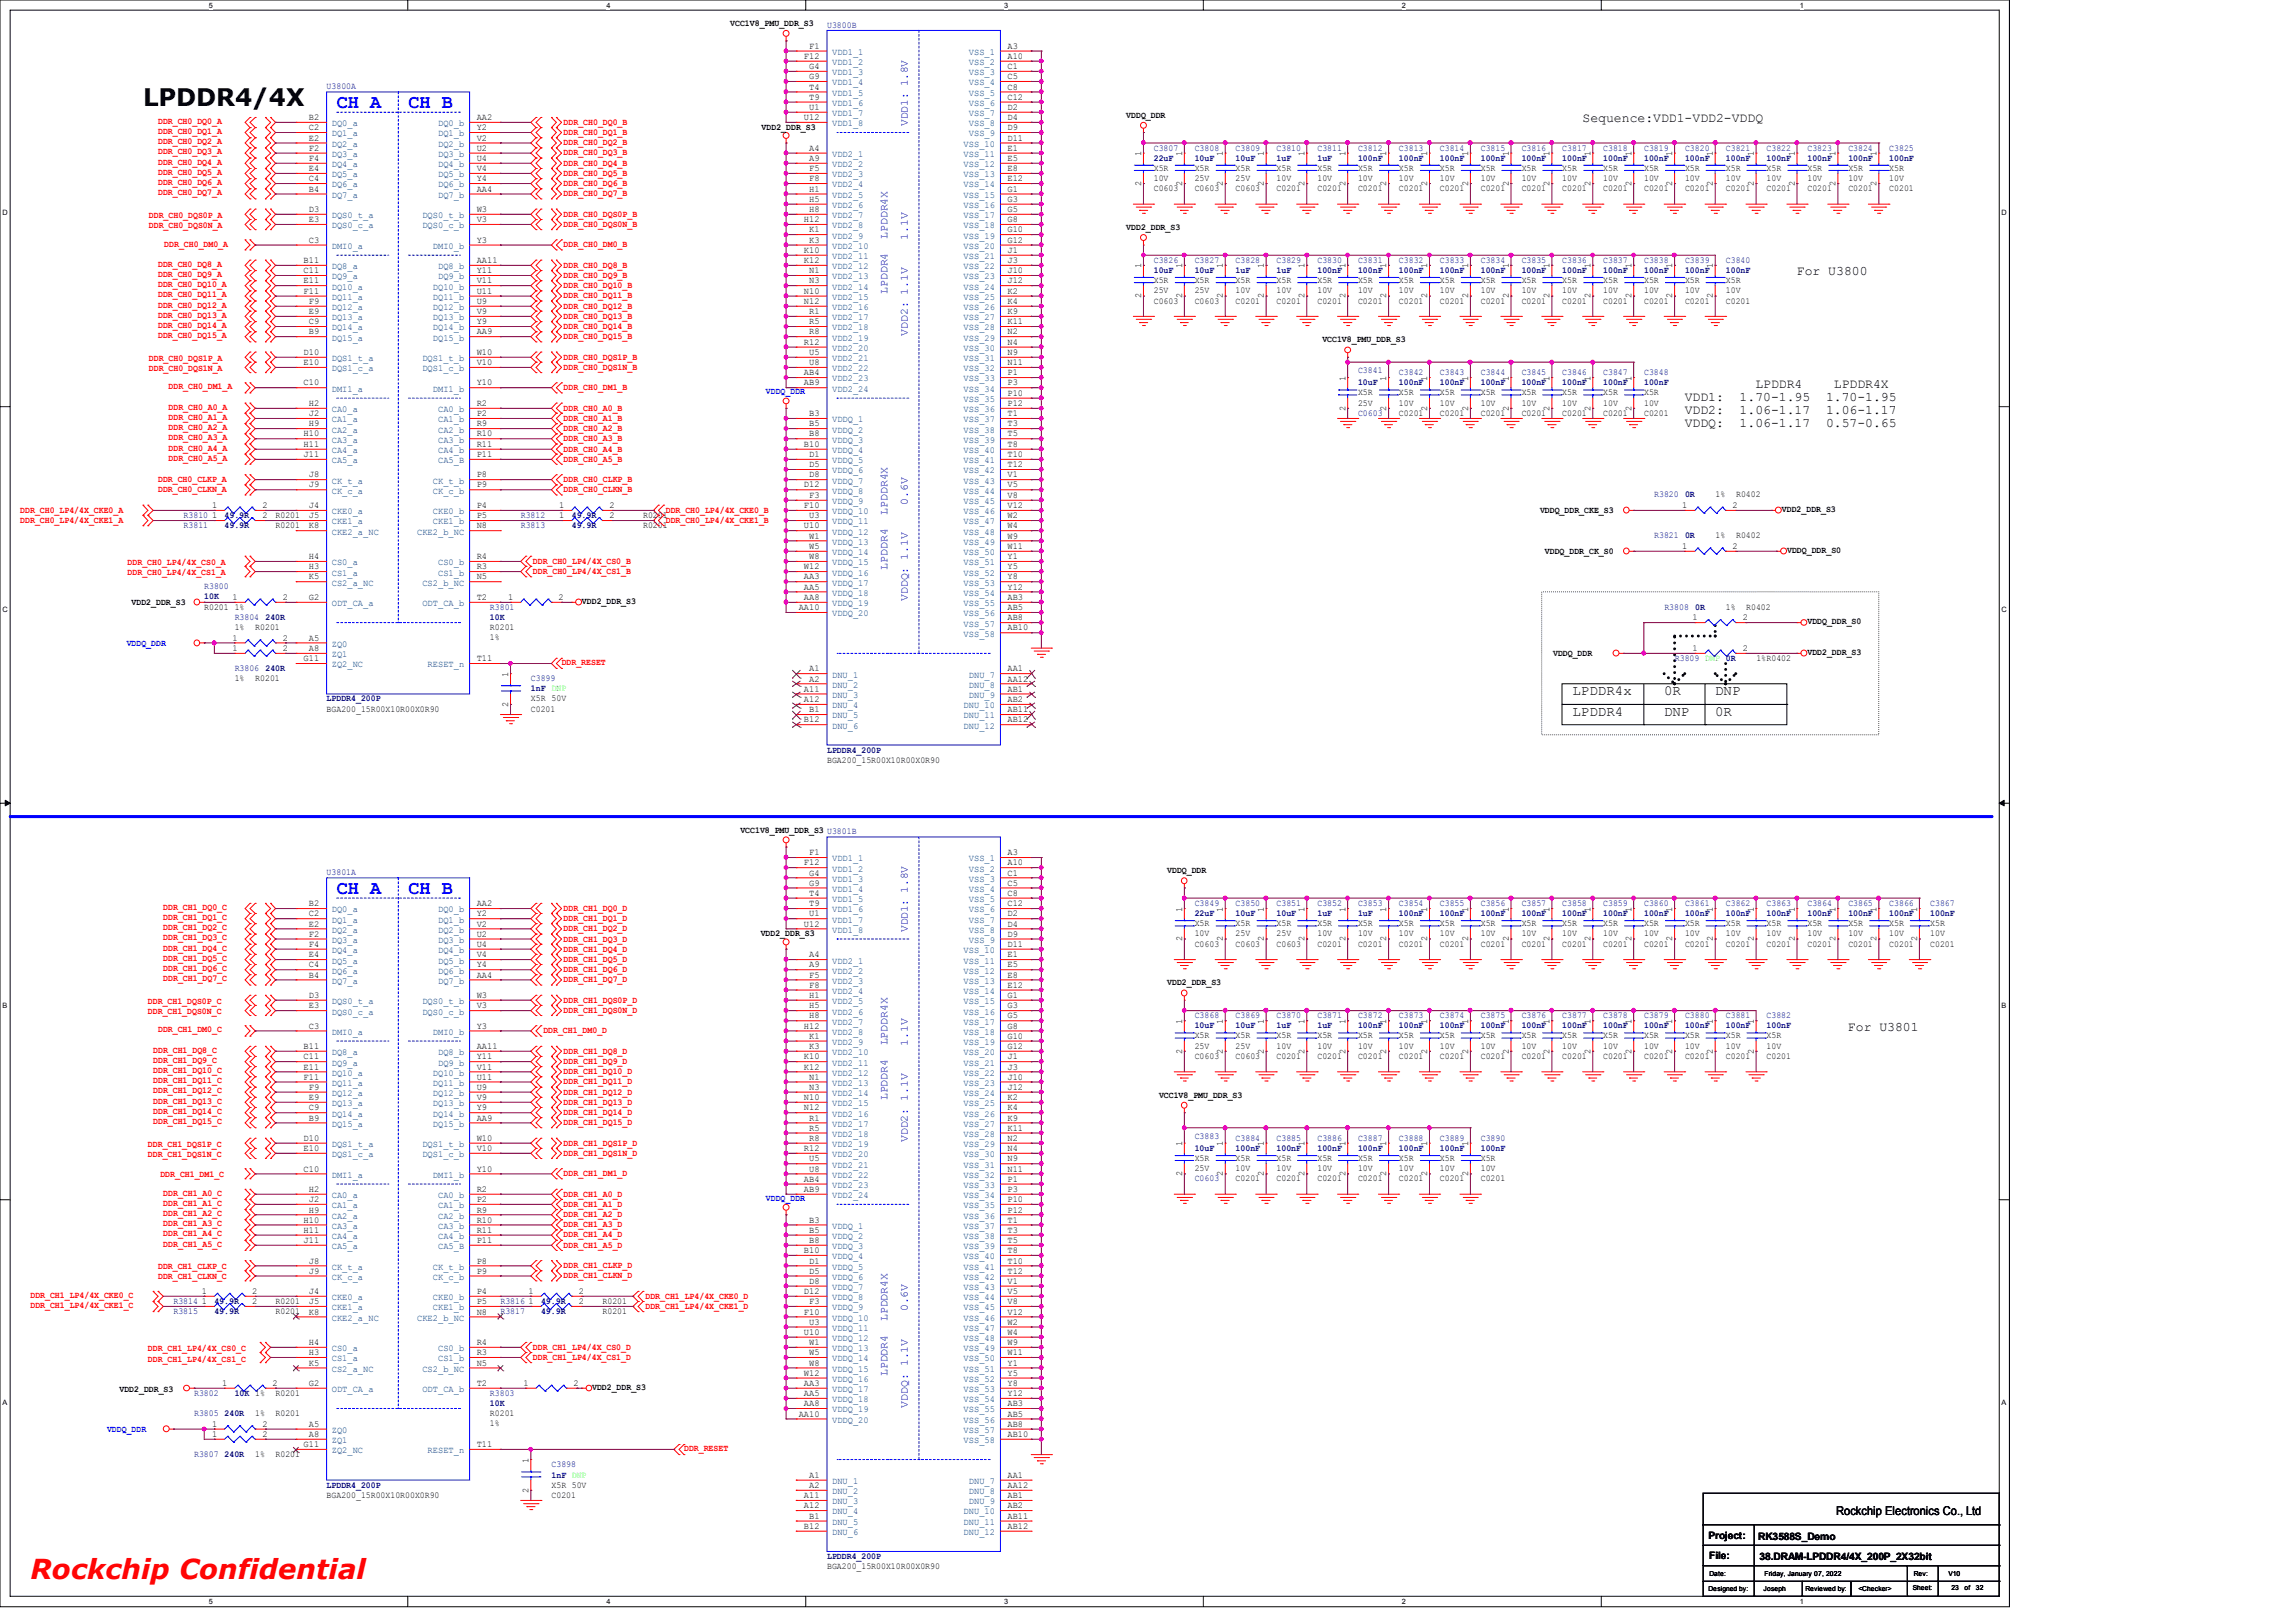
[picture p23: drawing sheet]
<svg xmlns="http://www.w3.org/2000/svg" width="297mm" height="210mm" viewBox="0 0 297 210" stroke-linecap="round" stroke-linejoin="round" font-family="sans-serif">
<defs><g id="words">
<text font-size="3.6" fill="#f00" x="3.9" y="204.3">Rockchip Confidential</text>
<text font-size="3.1" x="18.5" y="13.7">LPDDR4/4X</text>
<g font-size="2.5" fill="#00f">
<text x="43.6" y="14">CH A</text>
<text x="52.8" y="14">CH B</text>
<text x="43.6" y="115.7">CH A</text>
<text x="52.8" y="115.7">CH B</text>
</g>
<g font-size="1.8">
<text x="203.4" y="89.9">LPDDR4x</text>
<text x="215.3" y="89.9">0R</text>
<text x="221.9" y="89.9">DNP</text>
<text x="203.4" y="92.6">LPDDR4</text>
<text x="215.3" y="92.6">DNP</text>
<text x="221.9" y="92.6">0R</text>
</g>
<g font-size="1.7">
<text x="204.7" y="15.8">Sequence:VDD1-VDD2-VDDQ</text>
<text x="232.4" y="35.6">For U3800</text>
<text x="217.9" y="51.9">VDD1:</text>
<text x="217.9" y="53.6">VDD2:</text>
<text x="225" y="51.9">1.70-1.95</text>
<text x="225" y="53.6">1.06-1.17</text>
<text x="227.1" y="50.2">LPDDR4</text>
<text x="236.2" y="51.9">1.70-1.95</text>
<text x="236.2" y="53.6">1.06-1.17</text>
<text x="237.2" y="50.2">LPDDR4X</text>
<text x="217.9" y="55.2">VDDQ:</text>
<text x="225" y="55.2">1.06-1.17</text>
<text x="236.2" y="55.2">0.57-0.65</text>
<text x="239" y="133.4">For U3801</text>
</g>
<text font-size="1.6" x="237.5" y="196">Rockchip Electronics Co., Ltd</text>
<g font-size="1.4" fill="#00f">
<text x="117.4" y="16.3" transform="rotate(-90 117.4 16.3)">VDD1: 1.8V</text>
<text x="114.8" y="30.9" transform="rotate(-90 114.8 30.9)">LPDDR4X</text>
<text x="117.4" y="31" transform="rotate(-90 117.4 31)">1.1V</text>
<text x="114.8" y="38" transform="rotate(-90 114.8 38)">LPDDR4</text>
<text x="117.4" y="43.4" transform="rotate(-90 117.4 43.4)">VDD2: 1.1V</text>
<text x="117.4" y="65.3" transform="rotate(-90 117.4 65.3)">0.6V</text>
<text x="114.8" y="66.6" transform="rotate(-90 114.8 66.6)">LPDDR4X</text>
<text x="114.8" y="73.7" transform="rotate(-90 114.8 73.7)">LPDDR4</text>
<text x="117.4" y="77.8" transform="rotate(-90 117.4 77.8)">VDDQ: 1.1V</text>
<text x="117.4" y="120.6" transform="rotate(-90 117.4 120.6)">VDD1: 1.8V</text>
<text x="114.8" y="135.3" transform="rotate(-90 114.8 135.3)">LPDDR4X</text>
<text x="117.4" y="135.3" transform="rotate(-90 117.4 135.3)">1.1V</text>
<text x="114.8" y="142.4" transform="rotate(-90 114.8 142.4)">LPDDR4</text>
<text x="117.4" y="147.8" transform="rotate(-90 117.4 147.8)">VDD2: 1.1V</text>
<text x="114.8" y="170.9" transform="rotate(-90 114.8 170.9)">LPDDR4X</text>
<text x="117.4" y="169.7" transform="rotate(-90 117.4 169.7)">0.6V</text>
<text x="114.8" y="178.1" transform="rotate(-90 114.8 178.1)">LPDDR4</text>
<text x="117.4" y="182.1" transform="rotate(-90 117.4 182.1)">VDDQ: 1.1V</text>
</g>
<g font-size="1.3">
<text x="221" y="199.1">Project:</text>
<text x="221.1" y="201.7">File:</text>
<text x="227.4" y="199.2">RK3588S_Demo</text>
<text x="227.6" y="201.8">38.DRAM-LPDDR4/4X_200P_2X32bit</text>
</g>
<g font-size="1.2">
<text x="94.5" y="3.3">VCC1V8_PMU_DDR_S3</text>
<text x="104" y="7.6">F12</text>
<text x="104.7" y="6.3">F1</text>
<text x="104.7" y="8.9">G4</text>
<text x="104.7" y="10.2">G9</text>
<text x="104.7" y="11.6">T4</text>
<text x="130.3" y="6.3">A3</text>
<text x="130.3" y="7.6">A10</text>
<text x="130.3" y="8.9">C1</text>
<text x="130.3" y="10.2">C5</text>
<text x="130.3" y="11.6">C8</text>
<text x="40" y="16.8">C2</text>
<text x="40" y="15.5">B2</text>
<text x="61.7" y="15.5">AA2</text>
<text x="61.7" y="16.8">Y2</text>
<text x="98.5" y="16.8">VDD2_DDR_S3</text>
<text x="104" y="15.5">U12</text>
<text x="104.7" y="14.2">U1</text>
<text x="104.7" y="12.9">T9</text>
<text x="130.3" y="12.9">C12</text>
<text x="130.3" y="14.2">D2</text>
<text x="130.3" y="15.5">D4</text>
<text x="130.3" y="16.8">D9</text>
<text x="145.7" y="15.2">VDDQ_DDR</text>
<text x="40" y="23.5">C4</text>
<text x="40" y="22.1">E4</text>
<text x="40" y="20.8">F4</text>
<text x="40" y="19.5">F2</text>
<text x="40" y="18.2">E2</text>
<text x="61.7" y="18.2">V2</text>
<text x="61.7" y="19.5">U2</text>
<text x="61.7" y="22.1">V4</text>
<text x="61.7" y="20.8">U4</text>
<text x="61.7" y="23.5">Y4</text>
<text x="104.7" y="19.5">A4</text>
<text x="104.7" y="20.8">A9</text>
<text x="104.7" y="22.1">F5</text>
<text x="104.7" y="23.5">F8</text>
<text x="130.3" y="18.2">D11</text>
<text x="130.3" y="19.5">E1</text>
<text x="130.3" y="20.8">E5</text>
<text x="130.3" y="22.1">E8</text>
<text x="130.3" y="23.5">E12</text>
<text x="147.6" y="20.2" transform="rotate(-90 147.6 20.2)">1</text>
<text x="149.2" y="22.1">X5R</text>
<text x="149.2" y="23.4">10V</text>
<text x="152.9" y="20.2" transform="rotate(-90 152.9 20.2)">1</text>
<text x="154.5" y="22.1">X5R</text>
<text x="154.5" y="23.4">25V</text>
<text x="158.2" y="20.2" transform="rotate(-90 158.2 20.2)">1</text>
<text x="159.8" y="22.1">X5R</text>
<text x="159.8" y="23.4">25V</text>
<text x="163.5" y="20.2" transform="rotate(-90 163.5 20.2)">1</text>
<text x="165.1" y="22.1">X5R</text>
<text x="165.1" y="23.4">10V</text>
<text x="168.7" y="20.2" transform="rotate(-90 168.7 20.2)">1</text>
<text x="170.4" y="22.1">X5R</text>
<text x="170.4" y="23.4">10V</text>
<text x="174" y="20.2" transform="rotate(-90 174 20.2)">1</text>
<text x="175.7" y="22.1">X5R</text>
<text x="175.7" y="23.4">10V</text>
<text x="179.3" y="20.2" transform="rotate(-90 179.3 20.2)">1</text>
<text x="181" y="22.1">X5R</text>
<text x="181" y="23.4">10V</text>
<text x="184.6" y="20.2" transform="rotate(-90 184.6 20.2)">1</text>
<text x="186.3" y="22.1">X5R</text>
<text x="186.3" y="23.4">10V</text>
<text x="189.9" y="20.2" transform="rotate(-90 189.9 20.2)">1</text>
<text x="191.5" y="22.1">X5R</text>
<text x="191.5" y="23.4">10V</text>
<text x="195.2" y="20.2" transform="rotate(-90 195.2 20.2)">1</text>
<text x="196.8" y="22.1">X5R</text>
<text x="196.8" y="23.4">10V</text>
<text x="200.4" y="20.2" transform="rotate(-90 200.4 20.2)">1</text>
<text x="202.1" y="22.1">X5R</text>
<text x="202.1" y="23.4">10V</text>
<text x="205.7" y="20.2" transform="rotate(-90 205.7 20.2)">1</text>
<text x="207.4" y="22.1">X5R</text>
<text x="207.4" y="23.4">10V</text>
<text x="211" y="20.2" transform="rotate(-90 211 20.2)">1</text>
<text x="212.7" y="22.1">X5R</text>
<text x="212.7" y="23.4">10V</text>
<text x="216.3" y="20.2" transform="rotate(-90 216.3 20.2)">1</text>
<text x="218" y="22.1">X5R</text>
<text x="218" y="23.4">10V</text>
<text x="221.6" y="20.2" transform="rotate(-90 221.6 20.2)">1</text>
<text x="223.3" y="22.1">X5R</text>
<text x="223.3" y="23.4">10V</text>
<text x="226.9" y="20.2" transform="rotate(-90 226.9 20.2)">1</text>
<text x="228.5" y="22.1">X5R</text>
<text x="228.5" y="23.4">10V</text>
<text x="232.2" y="20.2" transform="rotate(-90 232.2 20.2)">1</text>
<text x="233.8" y="22.1">X5R</text>
<text x="233.8" y="23.4">10V</text>
<text x="237.4" y="20.2" transform="rotate(-90 237.4 20.2)">1</text>
<text x="239.1" y="22.1">X5R</text>
<text x="239.1" y="23.4">10V</text>
<text x="242.7" y="20.2" transform="rotate(-90 242.7 20.2)">1</text>
<text x="244.4" y="22.1">X5R</text>
<text x="244.4" y="23.4">10V</text>
<text x="40" y="24.8">B4</text>
<text x="40" y="28.7">E3</text>
<text x="40" y="27.4">D3</text>
<text x="61.7" y="27.4">W3</text>
<text x="61.7" y="28.7">V3</text>
<text x="61.7" y="24.8">AA4</text>
<text x="104" y="28.7">H12</text>
<text x="104.7" y="24.8">H1</text>
<text x="104.7" y="26.1">H5</text>
<text x="104.7" y="27.4">H8</text>
<text x="130.3" y="24.8">G1</text>
<text x="130.3" y="26.1">G3</text>
<text x="130.3" y="27.4">G5</text>
<text x="130.3" y="28.7">G8</text>
<text x="145.7" y="29.8">VDD2_DDR_S3</text>
<text x="147.6" y="24.1" transform="rotate(-90 147.6 24.1)">2</text>
<text x="149.2" y="24.7">C0603</text>
<text x="152.9" y="24.1" transform="rotate(-90 152.9 24.1)">2</text>
<text x="154.5" y="24.7">C0603</text>
<text x="158.2" y="24.1" transform="rotate(-90 158.2 24.1)">2</text>
<text x="159.8" y="24.7">C0603</text>
<text x="163.5" y="24.1" transform="rotate(-90 163.5 24.1)">2</text>
<text x="165.1" y="24.7">C0201</text>
<text x="168.7" y="24.1" transform="rotate(-90 168.7 24.1)">2</text>
<text x="170.4" y="24.7">C0201</text>
<text x="174" y="24.1" transform="rotate(-90 174 24.1)">2</text>
<text x="175.7" y="24.7">C0201</text>
<text x="179.3" y="24.1" transform="rotate(-90 179.3 24.1)">2</text>
<text x="181" y="24.7">C0201</text>
<text x="184.6" y="24.1" transform="rotate(-90 184.6 24.1)">2</text>
<text x="186.3" y="24.7">C0201</text>
<text x="189.9" y="24.1" transform="rotate(-90 189.9 24.1)">2</text>
<text x="191.5" y="24.7">C0201</text>
<text x="195.2" y="24.1" transform="rotate(-90 195.2 24.1)">2</text>
<text x="196.8" y="24.7">C0201</text>
<text x="200.4" y="24.1" transform="rotate(-90 200.4 24.1)">2</text>
<text x="202.1" y="24.7">C0201</text>
<text x="205.7" y="24.1" transform="rotate(-90 205.7 24.1)">2</text>
<text x="207.4" y="24.7">C0201</text>
<text x="211" y="24.1" transform="rotate(-90 211 24.1)">2</text>
<text x="212.7" y="24.7">C0201</text>
<text x="216.3" y="24.1" transform="rotate(-90 216.3 24.1)">2</text>
<text x="218" y="24.7">C0201</text>
<text x="221.6" y="24.1" transform="rotate(-90 221.6 24.1)">2</text>
<text x="223.3" y="24.7">C0201</text>
<text x="226.9" y="24.1" transform="rotate(-90 226.9 24.1)">2</text>
<text x="228.5" y="24.7">C0201</text>
<text x="232.2" y="24.1" transform="rotate(-90 232.2 24.1)">2</text>
<text x="233.8" y="24.7">C0201</text>
<text x="237.4" y="24.1" transform="rotate(-90 237.4 24.1)">2</text>
<text x="239.1" y="24.7">C0201</text>
<text x="242.7" y="24.1" transform="rotate(-90 242.7 24.1)">2</text>
<text x="244.4" y="24.7">C0201</text>
<text x="39.3" y="34">B11</text>
<text x="39.3" y="35.3">C11</text>
<text x="40" y="31.4">C3</text>
<text x="61.7" y="31.4">Y3</text>
<text x="61.7" y="35.3">Y11</text>
<text x="61.7" y="34">AA11</text>
<text x="104" y="34">K12</text>
<text x="104" y="32.7">K10</text>
<text x="104.7" y="31.4">K3</text>
<text x="104.7" y="30.1">K1</text>
<text x="104.7" y="35.3">N1</text>
<text x="130.3" y="32.7">J1</text>
<text x="130.3" y="35.3">J10</text>
<text x="130.3" y="30.1">G10</text>
<text x="130.3" y="31.4">G12</text>
<text x="130.3" y="34">J3</text>
<text x="147.6" y="34.7" transform="rotate(-90 147.6 34.7)">1</text>
<text x="152.9" y="34.7" transform="rotate(-90 152.9 34.7)">1</text>
<text x="158.2" y="34.7" transform="rotate(-90 158.2 34.7)">1</text>
<text x="163.5" y="34.7" transform="rotate(-90 163.5 34.7)">1</text>
<text x="168.7" y="34.7" transform="rotate(-90 168.7 34.7)">1</text>
<text x="174" y="34.7" transform="rotate(-90 174 34.7)">1</text>
<text x="179.3" y="34.7" transform="rotate(-90 179.3 34.7)">1</text>
<text x="184.6" y="34.7" transform="rotate(-90 184.6 34.7)">1</text>
<text x="189.9" y="34.7" transform="rotate(-90 189.9 34.7)">1</text>
<text x="195.2" y="34.7" transform="rotate(-90 195.2 34.7)">1</text>
<text x="200.4" y="34.7" transform="rotate(-90 200.4 34.7)">1</text>
<text x="205.7" y="34.7" transform="rotate(-90 205.7 34.7)">1</text>
<text x="211" y="34.7" transform="rotate(-90 211 34.7)">1</text>
<text x="216.3" y="34.7" transform="rotate(-90 216.3 34.7)">1</text>
<text x="221.6" y="34.7" transform="rotate(-90 221.6 34.7)">1</text>
<text x="39.3" y="36.7">E11</text>
<text x="39.3" y="38">F11</text>
<text x="40" y="40.6">E9</text>
<text x="40" y="42">C9</text>
<text x="40" y="39.3">F9</text>
<text x="61.7" y="42">Y9</text>
<text x="61.7" y="38">U11</text>
<text x="61.7" y="40.6">V9</text>
<text x="61.7" y="39.3">U9</text>
<text x="61.7" y="36.7">V11</text>
<text x="104" y="39.3">N12</text>
<text x="104" y="38">N10</text>
<text x="104.7" y="36.7">N3</text>
<text x="104.7" y="42">R5</text>
<text x="104.7" y="40.6">R1</text>
<text x="130.3" y="38">K2</text>
<text x="130.3" y="40.6">K9</text>
<text x="130.3" y="36.7">J12</text>
<text x="130.3" y="39.3">K4</text>
<text x="130.3" y="42">K11</text>
<text x="147.6" y="38.6" transform="rotate(-90 147.6 38.6)">2</text>
<text x="149.2" y="39.3">C0603</text>
<text x="149.2" y="36.6">X5R</text>
<text x="149.2" y="37.9">25V</text>
<text x="152.9" y="38.6" transform="rotate(-90 152.9 38.6)">2</text>
<text x="154.5" y="39.3">C0603</text>
<text x="154.5" y="36.6">X5R</text>
<text x="154.5" y="37.9">25V</text>
<text x="158.2" y="38.6" transform="rotate(-90 158.2 38.6)">2</text>
<text x="159.8" y="39.3">C0201</text>
<text x="159.8" y="36.6">X5R</text>
<text x="159.8" y="37.9">10V</text>
<text x="163.5" y="38.6" transform="rotate(-90 163.5 38.6)">2</text>
<text x="165.1" y="39.3">C0201</text>
<text x="165.1" y="36.6">X5R</text>
<text x="165.1" y="37.9">10V</text>
<text x="168.7" y="38.6" transform="rotate(-90 168.7 38.6)">2</text>
<text x="170.4" y="39.3">C0201</text>
<text x="170.4" y="36.6">X5R</text>
<text x="170.4" y="37.9">10V</text>
<text x="174" y="38.6" transform="rotate(-90 174 38.6)">2</text>
<text x="175.7" y="39.3">C0201</text>
<text x="175.7" y="36.6">X5R</text>
<text x="175.7" y="37.9">10V</text>
<text x="179.3" y="38.6" transform="rotate(-90 179.3 38.6)">2</text>
<text x="181" y="39.3">C0201</text>
<text x="181" y="36.6">X5R</text>
<text x="181" y="37.9">10V</text>
<text x="184.6" y="38.6" transform="rotate(-90 184.6 38.6)">2</text>
<text x="186.3" y="39.3">C0201</text>
<text x="186.3" y="36.6">X5R</text>
<text x="186.3" y="37.9">10V</text>
<text x="189.9" y="38.6" transform="rotate(-90 189.9 38.6)">2</text>
<text x="191.5" y="39.3">C0201</text>
<text x="191.5" y="36.6">X5R</text>
<text x="191.5" y="37.9">10V</text>
<text x="195.2" y="38.6" transform="rotate(-90 195.2 38.6)">2</text>
<text x="196.8" y="39.3">C0201</text>
<text x="196.8" y="36.6">X5R</text>
<text x="196.8" y="37.9">10V</text>
<text x="200.4" y="38.6" transform="rotate(-90 200.4 38.6)">2</text>
<text x="202.1" y="39.3">C0201</text>
<text x="202.1" y="36.6">X5R</text>
<text x="202.1" y="37.9">10V</text>
<text x="205.7" y="38.6" transform="rotate(-90 205.7 38.6)">2</text>
<text x="207.4" y="39.3">C0201</text>
<text x="207.4" y="36.6">X5R</text>
<text x="207.4" y="37.9">10V</text>
<text x="211" y="38.6" transform="rotate(-90 211 38.6)">2</text>
<text x="212.7" y="39.3">C0201</text>
<text x="212.7" y="36.6">X5R</text>
<text x="212.7" y="37.9">10V</text>
<text x="216.3" y="38.6" transform="rotate(-90 216.3 38.6)">2</text>
<text x="218" y="39.3">C0201</text>
<text x="218" y="36.6">X5R</text>
<text x="218" y="37.9">10V</text>
<text x="221.6" y="38.6" transform="rotate(-90 221.6 38.6)">2</text>
<text x="223.3" y="39.3">C0201</text>
<text x="223.3" y="36.6">X5R</text>
<text x="223.3" y="37.9">10V</text>
<text x="39.3" y="47.2">E10</text>
<text x="39.3" y="45.9">D10</text>
<text x="40" y="43.3">B9</text>
<text x="61.7" y="45.9">W10</text>
<text x="61.7" y="43.3">AA9</text>
<text x="61.7" y="47.2">V10</text>
<text x="104" y="44.6">R12</text>
<text x="104.7" y="43.3">R8</text>
<text x="104.7" y="45.9">U5</text>
<text x="104.7" y="47.2">U8</text>
<text x="130.3" y="43.3">N2</text>
<text x="130.3" y="45.9">N9</text>
<text x="130.3" y="44.6">N4</text>
<text x="130.3" y="47.2">N11</text>
<text x="171.1" y="44.3">VCC1V8_PMU_DDR_S3</text>
<text x="39.3" y="49.9">C10</text>
<text x="40" y="53.8">J2</text>
<text x="40" y="52.5">H2</text>
<text x="61.7" y="52.5">R2</text>
<text x="61.7" y="53.8">P2</text>
<text x="61.7" y="49.9">Y10</text>
<text x="104" y="48.6">AB4</text>
<text x="104" y="49.9">AB9</text>
<text x="104.7" y="53.8">B3</text>
<text x="130.3" y="48.6">P1</text>
<text x="130.3" y="53.8">T1</text>
<text x="130.3" y="49.9">P3</text>
<text x="130.3" y="51.2">P10</text>
<text x="130.3" y="52.5">P12</text>
<text x="174" y="53.2" transform="rotate(-90 174 53.2)">2</text>
<text x="174" y="49.3" transform="rotate(-90 174 49.3)">1</text>
<text x="175.7" y="51.1">X5R</text>
<text x="175.7" y="52.5">25V</text>
<text x="179.3" y="53.2" transform="rotate(-90 179.3 53.2)">2</text>
<text x="179.3" y="49.3" transform="rotate(-90 179.3 49.3)">1</text>
<text x="181" y="53.8">C0201</text>
<text x="181" y="51.1">X5R</text>
<text x="181" y="52.5">10V</text>
<text x="184.6" y="53.2" transform="rotate(-90 184.6 53.2)">2</text>
<text x="184.6" y="49.3" transform="rotate(-90 184.6 49.3)">1</text>
<text x="186.3" y="53.8">C0201</text>
<text x="186.3" y="51.1">X5R</text>
<text x="186.3" y="52.5">10V</text>
<text x="189.9" y="53.2" transform="rotate(-90 189.9 53.2)">2</text>
<text x="189.9" y="49.3" transform="rotate(-90 189.9 49.3)">1</text>
<text x="191.5" y="53.8">C0201</text>
<text x="191.5" y="51.1">X5R</text>
<text x="191.5" y="52.5">10V</text>
<text x="195.2" y="53.2" transform="rotate(-90 195.2 53.2)">2</text>
<text x="195.2" y="49.3" transform="rotate(-90 195.2 49.3)">1</text>
<text x="196.8" y="53.8">C0201</text>
<text x="196.8" y="51.1">X5R</text>
<text x="196.8" y="52.5">10V</text>
<text x="200.4" y="53.2" transform="rotate(-90 200.4 53.2)">2</text>
<text x="200.4" y="49.3" transform="rotate(-90 200.4 49.3)">1</text>
<text x="202.1" y="53.8">C0201</text>
<text x="202.1" y="51.1">X5R</text>
<text x="202.1" y="52.5">10V</text>
<text x="205.7" y="53.2" transform="rotate(-90 205.7 53.2)">2</text>
<text x="205.7" y="49.3" transform="rotate(-90 205.7 49.3)">1</text>
<text x="207.4" y="53.8">C0201</text>
<text x="207.4" y="51.1">X5R</text>
<text x="207.4" y="52.5">10V</text>
<text x="211" y="53.2" transform="rotate(-90 211 53.2)">2</text>
<text x="211" y="49.3" transform="rotate(-90 211 49.3)">1</text>
<text x="212.7" y="53.8">C0201</text>
<text x="212.7" y="51.1">X5R</text>
<text x="212.7" y="52.5">10V</text>
<text x="39.3" y="57.8">H11</text>
<text x="39.3" y="56.5">H10</text>
<text x="39.3" y="59.1">J11</text>
<text x="40" y="55.2">H9</text>
<text x="61.7" y="55.2">R9</text>
<text x="61.7" y="56.5">R10</text>
<text x="61.7" y="59.1">P11</text>
<text x="61.7" y="57.8">R11</text>
<text x="104" y="57.8">B10</text>
<text x="104.7" y="55.2">B5</text>
<text x="104.7" y="56.5">B8</text>
<text x="104.7" y="59.1">D1</text>
<text x="130.3" y="56.5">T5</text>
<text x="130.3" y="59.1">T10</text>
<text x="130.3" y="55.2">T3</text>
<text x="130.3" y="57.8">T8</text>
<text x="27.4" y="65.7">1</text>
<text x="33.9" y="65.7">2</text>
<text x="40" y="63.1">J9</text>
<text x="40" y="61.8">J8</text>
<text x="40" y="65.7">J4</text>
<text x="61.7" y="65.7">P4</text>
<text x="61.7" y="61.8">P8</text>
<text x="61.7" y="63.1">P9</text>
<text x="72.3" y="65.7">1</text>
<text x="78.9" y="65.7">2</text>
<text x="104" y="63.1">D12</text>
<text x="104" y="65.7">F10</text>
<text x="104.7" y="60.5">D5</text>
<text x="104.7" y="61.8">D8</text>
<text x="104.7" y="64.4">F3</text>
<text x="130.3" y="61.8">V1</text>
<text x="130.3" y="63.1">V5</text>
<text x="130.3" y="64.4">V8</text>
<text x="130.3" y="65.7">V12</text>
<text x="130.3" y="60.5">T12</text>
<text x="217.6" y="65.7">1</text>
<text x="221.9" y="64.3">1%</text>
<text x="224.1" y="65.7">2</text>
<text x="224.6" y="64.3">R0402</text>
<text x="27.4" y="67.1">1</text>
<text x="33.9" y="67.1">2</text>
<text x="35.6" y="67">R0201</text>
<text x="35.6" y="68.3">R0201</text>
<text x="40" y="67.1">J5</text>
<text x="40" y="68.4">K8</text>
<text x="61.7" y="67.1">P5</text>
<text x="61.7" y="68.4">N8</text>
<text x="72.3" y="67.1">1</text>
<text x="78.9" y="67.1">2</text>
<text x="83.2" y="67">R0201</text>
<text x="83.2" y="68.3">R0201</text>
<text x="104" y="68.4">U10</text>
<text x="104.7" y="67.1">U3</text>
<text x="104.7" y="69.7">W1</text>
<text x="104.7" y="71">W5</text>
<text x="130.3" y="67.1">W2</text>
<text x="130.3" y="68.4">W4</text>
<text x="130.3" y="69.7">W9</text>
<text x="130.3" y="71">W11</text>
<text x="199.2" y="66.3">VDDQ_DDR_CKE_S3</text>
<text x="199.8" y="71.6">VDDQ_DDR_CK_S0</text>
<text x="217.6" y="71">1</text>
<text x="221.9" y="69.6">1%</text>
<text x="224.1" y="71">2</text>
<text x="224.6" y="69.6">R0402</text>
<text x="230.5" y="66.2">VDD2_DDR_S3</text>
<text x="231.2" y="71.5">VDDQ_DDR_S0</text>
<text x="30.1" y="77.6">1</text>
<text x="36.6" y="77.6">2</text>
<text x="40" y="72.3">H4</text>
<text x="40" y="73.7">H3</text>
<text x="40" y="77.6">G2</text>
<text x="40" y="75">K5</text>
<text x="61.7" y="77.6">T2</text>
<text x="61.7" y="73.7">R3</text>
<text x="61.7" y="72.3">R4</text>
<text x="61.7" y="75">N5</text>
<text x="65.7" y="77.6">1</text>
<text x="72.3" y="77.6">2</text>
<text x="104" y="75">AA3</text>
<text x="104" y="77.6">AA8</text>
<text x="104" y="73.7">W12</text>
<text x="104" y="76.3">AA5</text>
<text x="104.7" y="72.3">W8</text>
<text x="130.3" y="72.3">Y1</text>
<text x="130.3" y="73.7">Y5</text>
<text x="130.3" y="75">Y8</text>
<text x="130.3" y="76.3">Y12</text>
<text x="130.3" y="77.6">AB3</text>
<text x="17" y="78.2">VDD2_DDR_S3</text>
<text x="26.4" y="78.9">R0201</text>
<text x="30.1" y="82.9">1</text>
<text x="30.4" y="81.5">1%</text>
<text x="30.4" y="78.9">1%</text>
<text x="33" y="81.5">R0201</text>
<text x="36.6" y="82.9">2</text>
<text x="40" y="82.9">A5</text>
<text x="63.4" y="81.5">R0201</text>
<text x="63.4" y="82.8">1%</text>
<text x="75.3" y="78.1">VDD2_DDR_S3</text>
<text x="103.3" y="79">AA10</text>
<text x="130.3" y="79">AB5</text>
<text x="130.3" y="80.3">AB8</text>
<text x="130.3" y="81.6">AB10</text>
<text x="218.9" y="80.3">1</text>
<text x="223.3" y="78.9">1%</text>
<text x="225.4" y="80.3">2</text>
<text x="225.9" y="78.9">R0402</text>
<text x="233.8" y="80.7">VDDQ_DDR_S0</text>
<text x="30.1" y="84.2">1</text>
<text x="30.4" y="88.1">1%</text>
<text x="33" y="88.1">R0201</text>
<text x="36.6" y="84.2">2</text>
<text x="39.3" y="85.6">G11</text>
<text x="40" y="84.2">A8</text>
<text x="61.7" y="85.6">T11</text>
<text x="65.7" y="87.6" transform="rotate(-90 65.7 87.6)">1</text>
<text x="104" y="89.5">A11</text>
<text x="104.7" y="88.2">A2</text>
<text x="104.7" y="86.9">A1</text>
<text x="130.3" y="86.9">AA1</text>
<text x="130.3" y="88.2">AA12</text>
<text x="130.3" y="89.5">AB1</text>
<text x="200.9" y="84.8">VDDQ_DDR</text>
<text x="218.9" y="84.2">1</text>
<text x="225.4" y="84.2">2</text>
<text x="227.2" y="85.5">1%R0402</text>
<text x="233.8" y="84.7">VDD2_DDR_S3</text>
<text x="42.3" y="92.1">BGA200_15R00X10R00X0R90</text>
<text x="65.7" y="91.4" transform="rotate(-90 65.7 91.4)">2</text>
<text x="68.7" y="92.1">C0201</text>
<text x="68.7" y="90.8">X5R 50V</text>
<text x="104" y="90.8">A12</text>
<text x="104" y="93.5">B12</text>
<text x="104.7" y="92.2">B1</text>
<text x="130.3" y="90.8">AB2</text>
<text x="130.3" y="92.2">AB11</text>
<text x="130.3" y="93.5">AB12</text>
<text x="107" y="98.7">BGA200_15R00X10R00X0R90</text>
<text x="95.8" y="107.8">VCC1V8_PMU_DDR_S3 U3801B</text>
<text x="104" y="112">F12</text>
<text x="104.7" y="110.7">F1</text>
<text x="104.7" y="113.3">G4</text>
<text x="130.3" y="110.7">A3</text>
<text x="130.3" y="112">A10</text>
<text x="130.3" y="113.3">C1</text>
<text x="151" y="113">VDDQ_DDR</text>
<text x="40" y="119.9">E2</text>
<text x="40" y="118.6">C2</text>
<text x="40" y="117.3">B2</text>
<text x="61.7" y="117.3">AA2</text>
<text x="61.7" y="118.6">Y2</text>
<text x="61.7" y="119.9">V2</text>
<text x="104" y="119.9">U12</text>
<text x="104.7" y="114.6">G9</text>
<text x="104.7" y="118.6">U1</text>
<text x="104.7" y="115.9">T4</text>
<text x="104.7" y="117.3">T9</text>
<text x="130.3" y="114.6">C5</text>
<text x="130.3" y="115.9">C8</text>
<text x="130.3" y="117.3">C12</text>
<text x="130.3" y="118.6">D2</text>
<text x="130.3" y="119.9">D4</text>
<text x="152.9" y="118" transform="rotate(-90 152.9 118)">1</text>
<text x="154.5" y="119.8">X5R</text>
<text x="158.2" y="118" transform="rotate(-90 158.2 118)">1</text>
<text x="159.8" y="119.8">X5R</text>
<text x="163.5" y="118" transform="rotate(-90 163.5 118)">1</text>
<text x="165.1" y="119.8">X5R</text>
<text x="168.7" y="118" transform="rotate(-90 168.7 118)">1</text>
<text x="170.4" y="119.8">X5R</text>
<text x="174" y="118" transform="rotate(-90 174 118)">1</text>
<text x="175.7" y="119.8">X5R</text>
<text x="179.3" y="118" transform="rotate(-90 179.3 118)">1</text>
<text x="181" y="119.8">X5R</text>
<text x="184.6" y="118" transform="rotate(-90 184.6 118)">1</text>
<text x="186.3" y="119.8">X5R</text>
<text x="189.9" y="118" transform="rotate(-90 189.9 118)">1</text>
<text x="191.5" y="119.8">X5R</text>
<text x="195.2" y="118" transform="rotate(-90 195.2 118)">1</text>
<text x="196.8" y="119.8">X5R</text>
<text x="200.4" y="118" transform="rotate(-90 200.4 118)">1</text>
<text x="202.1" y="119.8">X5R</text>
<text x="205.7" y="118" transform="rotate(-90 205.7 118)">1</text>
<text x="207.4" y="119.8">X5R</text>
<text x="211" y="118" transform="rotate(-90 211 118)">1</text>
<text x="212.7" y="119.8">X5R</text>
<text x="216.3" y="118" transform="rotate(-90 216.3 118)">1</text>
<text x="218" y="119.8">X5R</text>
<text x="221.6" y="118" transform="rotate(-90 221.6 118)">1</text>
<text x="223.3" y="119.8">X5R</text>
<text x="226.9" y="118" transform="rotate(-90 226.9 118)">1</text>
<text x="228.5" y="119.8">X5R</text>
<text x="232.2" y="118" transform="rotate(-90 232.2 118)">1</text>
<text x="233.8" y="119.8">X5R</text>
<text x="237.4" y="118" transform="rotate(-90 237.4 118)">1</text>
<text x="239.1" y="119.8">X5R</text>
<text x="242.7" y="118" transform="rotate(-90 242.7 118)">1</text>
<text x="244.4" y="119.8">X5R</text>
<text x="248" y="118" transform="rotate(-90 248 118)">1</text>
<text x="249.7" y="119.8">X5R</text>
<text x="40" y="125.2">C4</text>
<text x="40" y="123.9">E4</text>
<text x="40" y="122.5">F4</text>
<text x="40" y="121.2">F2</text>
<text x="61.7" y="121.2">U2</text>
<text x="61.7" y="123.9">V4</text>
<text x="61.7" y="122.5">U4</text>
<text x="61.7" y="125.2">Y4</text>
<text x="98.4" y="121.2">VDD2_DDR_S3</text>
<text x="104.7" y="123.9">A4</text>
<text x="104.7" y="125.2">A9</text>
<text x="130.3" y="121.2">D9</text>
<text x="130.3" y="122.5">D11</text>
<text x="130.3" y="123.9">E1</text>
<text x="130.3" y="125.2">E5</text>
<text x="152.9" y="121.8" transform="rotate(-90 152.9 121.8)">2</text>
<text x="154.5" y="122.5">C0603</text>
<text x="154.5" y="121.2">10V</text>
<text x="158.2" y="121.8" transform="rotate(-90 158.2 121.8)">2</text>
<text x="159.8" y="122.5">C0603</text>
<text x="159.8" y="121.2">25V</text>
<text x="163.5" y="121.8" transform="rotate(-90 163.5 121.8)">2</text>
<text x="165.1" y="122.5">C0603</text>
<text x="165.1" y="121.2">25V</text>
<text x="168.7" y="121.8" transform="rotate(-90 168.7 121.8)">2</text>
<text x="170.4" y="122.5">C0201</text>
<text x="170.4" y="121.2">10V</text>
<text x="174" y="121.8" transform="rotate(-90 174 121.8)">2</text>
<text x="175.7" y="122.5">C0201</text>
<text x="175.7" y="121.2">10V</text>
<text x="179.3" y="121.8" transform="rotate(-90 179.3 121.8)">2</text>
<text x="181" y="122.5">C0201</text>
<text x="181" y="121.2">10V</text>
<text x="184.6" y="121.8" transform="rotate(-90 184.6 121.8)">2</text>
<text x="186.3" y="122.5">C0201</text>
<text x="186.3" y="121.2">10V</text>
<text x="189.9" y="121.8" transform="rotate(-90 189.9 121.8)">2</text>
<text x="191.5" y="122.5">C0201</text>
<text x="191.5" y="121.2">10V</text>
<text x="195.2" y="121.8" transform="rotate(-90 195.2 121.8)">2</text>
<text x="196.8" y="122.5">C0201</text>
<text x="196.8" y="121.2">10V</text>
<text x="200.4" y="121.8" transform="rotate(-90 200.4 121.8)">2</text>
<text x="202.1" y="122.5">C0201</text>
<text x="202.1" y="121.2">10V</text>
<text x="205.7" y="121.8" transform="rotate(-90 205.7 121.8)">2</text>
<text x="207.4" y="122.5">C0201</text>
<text x="207.4" y="121.2">10V</text>
<text x="211" y="121.8" transform="rotate(-90 211 121.8)">2</text>
<text x="212.7" y="122.5">C0201</text>
<text x="212.7" y="121.2">10V</text>
<text x="216.3" y="121.8" transform="rotate(-90 216.3 121.8)">2</text>
<text x="218" y="122.5">C0201</text>
<text x="218" y="121.2">10V</text>
<text x="221.6" y="121.8" transform="rotate(-90 221.6 121.8)">2</text>
<text x="223.3" y="122.5">C0201</text>
<text x="223.3" y="121.2">10V</text>
<text x="226.9" y="121.8" transform="rotate(-90 226.9 121.8)">2</text>
<text x="228.5" y="122.5">C0201</text>
<text x="228.5" y="121.2">10V</text>
<text x="232.2" y="121.8" transform="rotate(-90 232.2 121.8)">2</text>
<text x="233.8" y="122.5">C0201</text>
<text x="233.8" y="121.2">10V</text>
<text x="237.4" y="121.8" transform="rotate(-90 237.4 121.8)">2</text>
<text x="239.1" y="122.5">C0201</text>
<text x="239.1" y="121.2">10V</text>
<text x="242.7" y="121.8" transform="rotate(-90 242.7 121.8)">2</text>
<text x="244.4" y="122.5">C0201</text>
<text x="244.4" y="121.2">10V</text>
<text x="248" y="121.8" transform="rotate(-90 248 121.8)">2</text>
<text x="249.7" y="122.5">C0201</text>
<text x="249.7" y="121.2">10V</text>
<text x="40" y="126.5">B4</text>
<text x="40" y="130.5">E3</text>
<text x="40" y="129.1">D3</text>
<text x="61.7" y="129.1">W3</text>
<text x="61.7" y="130.5">V3</text>
<text x="61.7" y="126.5">AA4</text>
<text x="104.7" y="126.5">F5</text>
<text x="104.7" y="127.8">F8</text>
<text x="104.7" y="129.1">H1</text>
<text x="104.7" y="130.5">H5</text>
<text x="104.7" y="131.8">H8</text>
<text x="130.3" y="126.5">E8</text>
<text x="130.3" y="127.8">E12</text>
<text x="130.3" y="129.1">G1</text>
<text x="130.3" y="130.5">G3</text>
<text x="130.3" y="131.8">G5</text>
<text x="151" y="127.5">VDD2_DDR_S3</text>
<text x="39.3" y="135.7">B11</text>
<text x="39.3" y="137.1">C11</text>
<text x="40" y="133.1">C3</text>
<text x="61.7" y="133.1">Y3</text>
<text x="61.7" y="137.1">Y11</text>
<text x="61.7" y="135.7">AA11</text>
<text x="104" y="133.1">H12</text>
<text x="104" y="137.1">K10</text>
<text x="104.7" y="135.7">K3</text>
<text x="104.7" y="134.4">K1</text>
<text x="130.3" y="137.1">J1</text>
<text x="130.3" y="133.1">G8</text>
<text x="130.3" y="134.4">G10</text>
<text x="130.3" y="135.7">G12</text>
<text x="152.9" y="136.3" transform="rotate(-90 152.9 136.3)">2</text>
<text x="152.9" y="132.5" transform="rotate(-90 152.9 132.5)">1</text>
<text x="154.5" y="137">C0603</text>
<text x="154.5" y="134.4">X5R</text>
<text x="154.5" y="135.7">25V</text>
<text x="158.2" y="136.3" transform="rotate(-90 158.2 136.3)">2</text>
<text x="158.2" y="132.5" transform="rotate(-90 158.2 132.5)">1</text>
<text x="159.8" y="137">C0603</text>
<text x="159.8" y="134.4">X5R</text>
<text x="159.8" y="135.7">25V</text>
<text x="163.5" y="136.3" transform="rotate(-90 163.5 136.3)">2</text>
<text x="163.5" y="132.5" transform="rotate(-90 163.5 132.5)">1</text>
<text x="165.1" y="137">C0201</text>
<text x="165.1" y="134.4">X5R</text>
<text x="165.1" y="135.7">10V</text>
<text x="168.7" y="136.3" transform="rotate(-90 168.7 136.3)">2</text>
<text x="168.7" y="132.5" transform="rotate(-90 168.7 132.5)">1</text>
<text x="170.4" y="137">C0201</text>
<text x="170.4" y="134.4">X5R</text>
<text x="170.4" y="135.7">10V</text>
<text x="174" y="136.3" transform="rotate(-90 174 136.3)">2</text>
<text x="174" y="132.5" transform="rotate(-90 174 132.5)">1</text>
<text x="175.7" y="137">C0201</text>
<text x="175.7" y="134.4">X5R</text>
<text x="175.7" y="135.7">10V</text>
<text x="179.3" y="136.3" transform="rotate(-90 179.3 136.3)">2</text>
<text x="179.3" y="132.5" transform="rotate(-90 179.3 132.5)">1</text>
<text x="181" y="137">C0201</text>
<text x="181" y="134.4">X5R</text>
<text x="181" y="135.7">10V</text>
<text x="184.6" y="136.3" transform="rotate(-90 184.6 136.3)">2</text>
<text x="184.6" y="132.5" transform="rotate(-90 184.6 132.5)">1</text>
<text x="186.3" y="137">C0201</text>
<text x="186.3" y="134.4">X5R</text>
<text x="186.3" y="135.7">10V</text>
<text x="189.9" y="136.3" transform="rotate(-90 189.9 136.3)">2</text>
<text x="189.9" y="132.5" transform="rotate(-90 189.9 132.5)">1</text>
<text x="191.5" y="137">C0201</text>
<text x="191.5" y="134.4">X5R</text>
<text x="191.5" y="135.7">10V</text>
<text x="195.2" y="136.3" transform="rotate(-90 195.2 136.3)">2</text>
<text x="195.2" y="132.5" transform="rotate(-90 195.2 132.5)">1</text>
<text x="196.8" y="137">C0201</text>
<text x="196.8" y="134.4">X5R</text>
<text x="196.8" y="135.7">10V</text>
<text x="200.4" y="136.3" transform="rotate(-90 200.4 136.3)">2</text>
<text x="200.4" y="132.5" transform="rotate(-90 200.4 132.5)">1</text>
<text x="202.1" y="137">C0201</text>
<text x="202.1" y="134.4">X5R</text>
<text x="202.1" y="135.7">10V</text>
<text x="205.7" y="136.3" transform="rotate(-90 205.7 136.3)">2</text>
<text x="205.7" y="132.5" transform="rotate(-90 205.7 132.5)">1</text>
<text x="207.4" y="137">C0201</text>
<text x="207.4" y="134.4">X5R</text>
<text x="207.4" y="135.7">10V</text>
<text x="211" y="136.3" transform="rotate(-90 211 136.3)">2</text>
<text x="211" y="132.5" transform="rotate(-90 211 132.5)">1</text>
<text x="212.7" y="137">C0201</text>
<text x="212.7" y="134.4">X5R</text>
<text x="212.7" y="135.7">10V</text>
<text x="216.3" y="136.3" transform="rotate(-90 216.3 136.3)">2</text>
<text x="216.3" y="132.5" transform="rotate(-90 216.3 132.5)">1</text>
<text x="218" y="137">C0201</text>
<text x="218" y="134.4">X5R</text>
<text x="218" y="135.7">10V</text>
<text x="221.6" y="136.3" transform="rotate(-90 221.6 136.3)">2</text>
<text x="221.6" y="132.5" transform="rotate(-90 221.6 132.5)">1</text>
<text x="223.3" y="137">C0201</text>
<text x="223.3" y="134.4">X5R</text>
<text x="223.3" y="135.7">10V</text>
<text x="226.9" y="136.3" transform="rotate(-90 226.9 136.3)">2</text>
<text x="226.9" y="132.5" transform="rotate(-90 226.9 132.5)">1</text>
<text x="228.5" y="137">C0201</text>
<text x="228.5" y="134.4">X5R</text>
<text x="228.5" y="135.7">10V</text>
<text x="39.3" y="138.4">E11</text>
<text x="39.3" y="139.7">F11</text>
<text x="40" y="142.3">E9</text>
<text x="40" y="143.7">C9</text>
<text x="40" y="141">F9</text>
<text x="61.7" y="143.7">Y9</text>
<text x="61.7" y="139.7">U11</text>
<text x="61.7" y="142.3">V9</text>
<text x="61.7" y="141">U9</text>
<text x="61.7" y="138.4">V11</text>
<text x="104" y="138.4">K12</text>
<text x="104" y="143.7">N12</text>
<text x="104" y="142.3">N10</text>
<text x="104.7" y="141">N3</text>
<text x="104.7" y="139.7">N1</text>
<text x="130.3" y="139.7">J10</text>
<text x="130.3" y="142.3">K2</text>
<text x="130.3" y="138.4">J3</text>
<text x="130.3" y="141">J12</text>
<text x="130.3" y="143.7">K4</text>
<text x="149.9" y="142">VCC1V8_PMU_DDR_S3</text>
<text x="39.3" y="148.9">E10</text>
<text x="39.3" y="147.6">D10</text>
<text x="40" y="145">B9</text>
<text x="61.7" y="147.6">W10</text>
<text x="61.7" y="145">AA9</text>
<text x="61.7" y="148.9">V10</text>
<text x="104" y="148.9">R12</text>
<text x="104.7" y="146.3">R5</text>
<text x="104.7" y="147.6">R8</text>
<text x="104.7" y="145">R1</text>
<text x="130.3" y="145">K9</text>
<text x="130.3" y="147.6">N2</text>
<text x="130.3" y="146.3">K11</text>
<text x="130.3" y="148.9">N4</text>
<text x="152.9" y="148.3" transform="rotate(-90 152.9 148.3)">1</text>
<text x="158.2" y="148.3" transform="rotate(-90 158.2 148.3)">1</text>
<text x="163.5" y="148.3" transform="rotate(-90 163.5 148.3)">1</text>
<text x="168.7" y="148.3" transform="rotate(-90 168.7 148.3)">1</text>
<text x="174" y="148.3" transform="rotate(-90 174 148.3)">1</text>
<text x="179.3" y="148.3" transform="rotate(-90 179.3 148.3)">1</text>
<text x="184.6" y="148.3" transform="rotate(-90 184.6 148.3)">1</text>
<text x="189.9" y="148.3" transform="rotate(-90 189.9 148.3)">1</text>
<text x="39.3" y="151.6">C10</text>
<text x="40" y="155.5">J2</text>
<text x="40" y="154.2">H2</text>
<text x="61.7" y="154.2">R2</text>
<text x="61.7" y="155.5">P2</text>
<text x="61.7" y="151.6">Y10</text>
<text x="104" y="152.9">AB4</text>
<text x="104" y="154.2">AB9</text>
<text x="104.7" y="150.3">U5</text>
<text x="104.7" y="151.6">U8</text>
<text x="130.3" y="150.3">N9</text>
<text x="130.3" y="152.9">P1</text>
<text x="130.3" y="151.6">N11</text>
<text x="130.3" y="154.2">P3</text>
<text x="130.3" y="155.5">P10</text>
<text x="152.9" y="152.2" transform="rotate(-90 152.9 152.2)">2</text>
<text x="154.5" y="150.2">X5R</text>
<text x="154.5" y="151.6">25V</text>
<text x="158.2" y="152.2" transform="rotate(-90 158.2 152.2)">2</text>
<text x="159.8" y="152.9">C0201</text>
<text x="159.8" y="150.2">X5R</text>
<text x="159.8" y="151.6">10V</text>
<text x="163.5" y="152.2" transform="rotate(-90 163.5 152.2)">2</text>
<text x="165.1" y="152.9">C0201</text>
<text x="165.1" y="150.2">X5R</text>
<text x="165.1" y="151.6">10V</text>
<text x="168.7" y="152.2" transform="rotate(-90 168.7 152.2)">2</text>
<text x="170.4" y="152.9">C0201</text>
<text x="170.4" y="150.2">X5R</text>
<text x="170.4" y="151.6">10V</text>
<text x="174" y="152.2" transform="rotate(-90 174 152.2)">2</text>
<text x="175.7" y="152.9">C0201</text>
<text x="175.7" y="150.2">X5R</text>
<text x="175.7" y="151.6">10V</text>
<text x="179.3" y="152.2" transform="rotate(-90 179.3 152.2)">2</text>
<text x="181" y="152.9">C0201</text>
<text x="181" y="150.2">X5R</text>
<text x="181" y="151.6">10V</text>
<text x="184.6" y="152.2" transform="rotate(-90 184.6 152.2)">2</text>
<text x="186.3" y="152.9">C0201</text>
<text x="186.3" y="150.2">X5R</text>
<text x="186.3" y="151.6">10V</text>
<text x="189.9" y="152.2" transform="rotate(-90 189.9 152.2)">2</text>
<text x="191.5" y="152.9">C0201</text>
<text x="191.5" y="150.2">X5R</text>
<text x="191.5" y="151.6">10V</text>
<text x="39.3" y="159.5">H11</text>
<text x="39.3" y="158.2">H10</text>
<text x="39.3" y="160.8">J11</text>
<text x="40" y="156.9">H9</text>
<text x="61.7" y="156.9">R9</text>
<text x="61.7" y="158.2">R10</text>
<text x="61.7" y="160.8">P11</text>
<text x="61.7" y="159.5">R11</text>
<text x="104.7" y="158.2">B3</text>
<text x="104.7" y="159.5">B5</text>
<text x="104.7" y="160.8">B8</text>
<text x="130.3" y="158.2">T1</text>
<text x="130.3" y="160.8">T5</text>
<text x="130.3" y="159.5">T3</text>
<text x="130.3" y="156.9">P12</text>
<text x="26.1" y="167.4">1</text>
<text x="32.6" y="167.4">2</text>
<text x="40" y="164.8">J9</text>
<text x="40" y="163.5">J8</text>
<text x="40" y="167.4">J4</text>
<text x="61.7" y="167.4">P4</text>
<text x="61.7" y="163.5">P8</text>
<text x="61.7" y="164.8">P9</text>
<text x="68.4" y="167.4">1</text>
<text x="74.9" y="167.4">2</text>
<text x="104" y="162.1">B10</text>
<text x="104" y="167.4">D12</text>
<text x="104.7" y="163.5">D1</text>
<text x="104.7" y="164.8">D5</text>
<text x="104.7" y="166.1">D8</text>
<text x="130.3" y="163.5">T10</text>
<text x="130.3" y="166.1">V1</text>
<text x="130.3" y="167.4">V5</text>
<text x="130.3" y="162.1">T8</text>
<text x="130.3" y="164.8">T12</text>
<text x="26.1" y="168.7">1</text>
<text x="32.6" y="168.7">2</text>
<text x="35.6" y="168.7">R0201</text>
<text x="35.6" y="170">R0201</text>
<text x="40" y="168.7">J5</text>
<text x="40" y="170.1">K8</text>
<text x="61.7" y="168.7">P5</text>
<text x="61.7" y="170.1">N8</text>
<text x="68.4" y="168.7">1</text>
<text x="74.9" y="168.7">2</text>
<text x="77.9" y="168.7">R0201</text>
<text x="77.9" y="170">R0201</text>
<text x="104" y="170.1">F10</text>
<text x="104" y="172.7">U10</text>
<text x="104.7" y="168.7">F3</text>
<text x="104.7" y="171.4">U3</text>
<text x="130.3" y="168.7">V8</text>
<text x="130.3" y="170.1">V12</text>
<text x="130.3" y="171.4">W2</text>
<text x="130.3" y="172.7">W4</text>
<text x="28.7" y="179.3">1</text>
<text x="35.3" y="179.3">2</text>
<text x="40" y="174">H4</text>
<text x="40" y="175.3">H3</text>
<text x="40" y="179.3">G2</text>
<text x="40" y="176.7">K5</text>
<text x="61.7" y="179.3">T2</text>
<text x="61.7" y="175.3">R3</text>
<text x="61.7" y="174">R4</text>
<text x="61.7" y="176.7">N5</text>
<text x="67.7" y="179.3">1</text>
<text x="74.2" y="179.3">2</text>
<text x="76.6" y="179.8">VDD2_DDR_S3</text>
<text x="104" y="179.3">AA3</text>
<text x="104" y="178">W12</text>
<text x="104.7" y="174">W1</text>
<text x="104.7" y="176.7">W8</text>
<text x="104.7" y="175.3">W5</text>
<text x="130.3" y="174">W9</text>
<text x="130.3" y="175.3">W11</text>
<text x="130.3" y="176.7">Y1</text>
<text x="130.3" y="178">Y5</text>
<text x="130.3" y="179.3">Y8</text>
<text x="15.5" y="180.1">VDD2_DDR_S3</text>
<text x="27.4" y="184.6">1</text>
<text x="27.4" y="185.9">1</text>
<text x="33" y="183.2">1%</text>
<text x="33.9" y="184.6">2</text>
<text x="33.9" y="185.9">2</text>
<text x="35.6" y="183.2">R0201</text>
<text x="35.6" y="180.6">R0201</text>
<text x="40" y="185.9">A8</text>
<text x="40" y="184.6">A5</text>
<text x="63.4" y="183.2">R0201</text>
<text x="63.4" y="184.6">1%</text>
<text x="103.3" y="183.3">AA10</text>
<text x="104" y="181.9">AA8</text>
<text x="104" y="180.6">AA5</text>
<text x="130.3" y="180.6">Y12</text>
<text x="130.3" y="181.9">AB3</text>
<text x="130.3" y="183.3">AB5</text>
<text x="130.3" y="184.6">AB8</text>
<text x="130.3" y="185.9">AB10</text>
<text x="33" y="188.5">1%</text>
<text x="35.6" y="188.5">R0201</text>
<text x="39.3" y="187.2">G11</text>
<text x="61.7" y="187.2">T11</text>
<text x="68.4" y="189.3" transform="rotate(-90 68.4 189.3)">1</text>
<text x="104.7" y="191.2">A1</text>
<text x="130.3" y="191.2">AA1</text>
<text x="42.3" y="193.8">BGA200_15R00X10R00X0R90</text>
<text x="68.4" y="193.1" transform="rotate(-90 68.4 193.1)">2</text>
<text x="71.3" y="193.8">C0201</text>
<text x="71.3" y="192.5">X5R 50V</text>
<text x="104" y="193.8">A11</text>
<text x="104" y="195.2">A12</text>
<text x="104" y="197.8">B12</text>
<text x="104.7" y="192.5">A2</text>
<text x="104.7" y="196.5">B1</text>
<text x="130.3" y="192.5">AA12</text>
<text x="130.3" y="193.8">AB1</text>
<text x="130.3" y="195.2">AB2</text>
<text x="130.3" y="196.5">AB11</text>
<text x="130.3" y="197.8">AB12</text>
<text x="107" y="203">BGA200_15R00X10R00X0R90</text>
</g>
<g font-size="1.2" fill="#000080">
<text x="107" y="3.6">U3800B</text>
<text x="42.3" y="11.5">U3800A</text>
<text x="149.2" y="19.5">C3807</text>
<text x="149.2" y="20.8">22uF</text>
<text x="154.5" y="19.5">C3808</text>
<text x="154.5" y="20.8">10uF</text>
<text x="159.8" y="19.5">C3809</text>
<text x="159.8" y="20.8">10uF</text>
<text x="165.1" y="19.5">C3810</text>
<text x="165.1" y="20.8">1uF</text>
<text x="170.4" y="19.5">C3811</text>
<text x="170.4" y="20.8">1uF</text>
<text x="175.7" y="19.5">C3812</text>
<text x="175.7" y="20.8">100nF</text>
<text x="181" y="19.5">C3813</text>
<text x="181" y="20.8">100nF</text>
<text x="186.3" y="19.5">C3814</text>
<text x="186.3" y="20.8">100nF</text>
<text x="191.5" y="19.5">C3815</text>
<text x="191.5" y="20.8">100nF</text>
<text x="196.8" y="19.5">C3816</text>
<text x="196.8" y="20.8">100nF</text>
<text x="202.1" y="19.5">C3817</text>
<text x="202.1" y="20.8">100nF</text>
<text x="207.4" y="19.5">C3818</text>
<text x="207.4" y="20.8">100nF</text>
<text x="212.7" y="19.5">C3819</text>
<text x="212.7" y="20.8">100nF</text>
<text x="218" y="19.5">C3820</text>
<text x="218" y="20.8">100nF</text>
<text x="223.3" y="19.5">C3821</text>
<text x="223.3" y="20.8">100nF</text>
<text x="228.5" y="19.5">C3822</text>
<text x="228.5" y="20.8">100nF</text>
<text x="233.8" y="19.5">C3823</text>
<text x="233.8" y="20.8">100nF</text>
<text x="239.1" y="19.5">C3824</text>
<text x="239.1" y="20.8">100nF</text>
<text x="244.4" y="19.5">C3825</text>
<text x="244.4" y="20.8">100nF</text>
<text x="149.2" y="34">C3826</text>
<text x="149.2" y="35.3">10uF</text>
<text x="154.5" y="34">C3827</text>
<text x="154.5" y="35.3">10uF</text>
<text x="159.8" y="34">C3828</text>
<text x="159.8" y="35.3">1uF</text>
<text x="165.1" y="34">C3829</text>
<text x="165.1" y="35.3">1uF</text>
<text x="170.4" y="34">C3830</text>
<text x="170.4" y="35.3">100nF</text>
<text x="175.7" y="34">C3831</text>
<text x="175.7" y="35.3">100nF</text>
<text x="181" y="34">C3832</text>
<text x="181" y="35.3">100nF</text>
<text x="186.3" y="34">C3833</text>
<text x="186.3" y="35.3">100nF</text>
<text x="191.5" y="34">C3834</text>
<text x="191.5" y="35.3">100nF</text>
<text x="196.8" y="34">C3835</text>
<text x="196.8" y="35.3">100nF</text>
<text x="202.1" y="34">C3836</text>
<text x="202.1" y="35.3">100nF</text>
<text x="207.4" y="34">C3837</text>
<text x="207.4" y="35.3">100nF</text>
<text x="212.7" y="34">C3838</text>
<text x="212.7" y="35.3">100nF</text>
<text x="218" y="34">C3839</text>
<text x="218" y="35.3">100nF</text>
<text x="223.3" y="34">C3840</text>
<text x="223.3" y="35.3">100nF</text>
<text x="175.7" y="48.3">C3841</text>
<text x="175.7" y="49.8">10uF</text>
<text x="175.7" y="53.8">C0603</text>
<text x="181" y="48.5">C3842</text>
<text x="181" y="49.8">100nF</text>
<text x="186.3" y="48.5">C3843</text>
<text x="186.3" y="49.8">100nF</text>
<text x="191.5" y="48.5">C3844</text>
<text x="191.5" y="49.8">100nF</text>
<text x="196.8" y="48.5">C3845</text>
<text x="196.8" y="49.8">100nF</text>
<text x="202.1" y="48.5">C3846</text>
<text x="202.1" y="49.8">100nF</text>
<text x="207.4" y="48.5">C3847</text>
<text x="207.4" y="49.8">100nF</text>
<text x="212.7" y="48.5">C3848</text>
<text x="212.7" y="49.8">100nF</text>
<text x="214" y="64.3">R3820</text>
<text x="218" y="64.3">0R</text>
<text x="23.8" y="67">R3810</text>
<text x="23.8" y="68.3">R3811</text>
<text x="29" y="67">49.9R</text>
<text x="29" y="68.3">49.9R</text>
<text x="67.4" y="67">R3812</text>
<text x="67.4" y="68.3">R3813</text>
<text x="74" y="67">49.9R</text>
<text x="74" y="68.3">49.9R</text>
<text x="214" y="69.6">R3821</text>
<text x="218" y="69.6">0R</text>
<text x="26.4" y="76.2">R3800</text>
<text x="26.4" y="77.6">10K</text>
<text x="30.4" y="80.2">R3804</text>
<text x="34.3" y="80.2">240R</text>
<text x="63.4" y="78.9">R3801</text>
<text x="63.4" y="80.2">10K</text>
<text x="215.3" y="78.9">R3808</text>
<text x="219.3" y="78.9">0R</text>
<text x="30.4" y="86.8">R3806</text>
<text x="34.3" y="86.8">240R</text>
<text x="68.7" y="88.1">C3899</text>
<text x="68.7" y="89.5">1nF DNP</text>
<text x="216.7" y="85.5">R3809 DNP 0R</text>
<text x="42.3" y="90.8">LPDDR4_200P</text>
<text x="107" y="97.4">LPDDR4_200P</text>
<text x="42.3" y="113.2">U3801A</text>
<text x="154.5" y="117.2">C3849</text>
<text x="154.5" y="118.5">22uF</text>
<text x="159.8" y="117.2">C3850</text>
<text x="159.8" y="118.5">10uF</text>
<text x="165.1" y="117.2">C3851</text>
<text x="165.1" y="118.5">10uF</text>
<text x="170.4" y="117.2">C3852</text>
<text x="170.4" y="118.5">1uF</text>
<text x="175.7" y="117.2">C3853</text>
<text x="175.7" y="118.5">1uF</text>
<text x="181" y="117.2">C3854</text>
<text x="181" y="118.5">100nF</text>
<text x="186.3" y="117.2">C3855</text>
<text x="186.3" y="118.5">100nF</text>
<text x="191.5" y="117.2">C3856</text>
<text x="191.5" y="118.5">100nF</text>
<text x="196.8" y="117.2">C3857</text>
<text x="196.8" y="118.5">100nF</text>
<text x="202.1" y="117.2">C3858</text>
<text x="202.1" y="118.5">100nF</text>
<text x="207.4" y="117.2">C3859</text>
<text x="207.4" y="118.5">100nF</text>
<text x="212.7" y="117.2">C3860</text>
<text x="212.7" y="118.5">100nF</text>
<text x="218" y="117.2">C3861</text>
<text x="218" y="118.5">100nF</text>
<text x="223.3" y="117.2">C3862</text>
<text x="223.3" y="118.5">100nF</text>
<text x="228.5" y="117.2">C3863</text>
<text x="228.5" y="118.5">100nF</text>
<text x="233.8" y="117.2">C3864</text>
<text x="233.8" y="118.5">100nF</text>
<text x="239.1" y="117.2">C3865</text>
<text x="239.1" y="118.5">100nF</text>
<text x="244.4" y="117.2">C3866</text>
<text x="244.4" y="118.5">100nF</text>
<text x="249.7" y="117.2">C3867</text>
<text x="249.7" y="118.5">100nF</text>
<text x="154.5" y="131.7">C3868</text>
<text x="159.8" y="131.7">C3869</text>
<text x="165.1" y="131.7">C3870</text>
<text x="170.4" y="131.7">C3871</text>
<text x="175.7" y="131.7">C3872</text>
<text x="181" y="131.7">C3873</text>
<text x="186.3" y="131.7">C3874</text>
<text x="191.5" y="131.7">C3875</text>
<text x="196.8" y="131.7">C3876</text>
<text x="202.1" y="131.7">C3877</text>
<text x="207.4" y="131.7">C3878</text>
<text x="212.7" y="131.7">C3879</text>
<text x="218" y="131.7">C3880</text>
<text x="223.3" y="131.7">C3881</text>
<text x="228.5" y="131.7">C3882</text>
<text x="154.5" y="133.1">10uF</text>
<text x="159.8" y="133.1">10uF</text>
<text x="165.1" y="133.1">1uF</text>
<text x="170.4" y="133.1">1uF</text>
<text x="175.7" y="133.1">100nF</text>
<text x="181" y="133.1">100nF</text>
<text x="186.3" y="133.1">100nF</text>
<text x="191.5" y="133.1">100nF</text>
<text x="196.8" y="133.1">100nF</text>
<text x="202.1" y="133.1">100nF</text>
<text x="207.4" y="133.1">100nF</text>
<text x="212.7" y="133.1">100nF</text>
<text x="218" y="133.1">100nF</text>
<text x="223.3" y="133.1">100nF</text>
<text x="228.5" y="133.1">100nF</text>
<text x="154.5" y="147.3">C3883</text>
<text x="154.5" y="148.9">10uF</text>
<text x="159.8" y="147.6">C3884</text>
<text x="159.8" y="148.9">100nF</text>
<text x="165.1" y="147.6">C3885</text>
<text x="165.1" y="148.9">100nF</text>
<text x="170.4" y="147.6">C3886</text>
<text x="170.4" y="148.9">100nF</text>
<text x="175.7" y="147.6">C3887</text>
<text x="175.7" y="148.9">100nF</text>
<text x="181" y="147.6">C3888</text>
<text x="181" y="148.9">100nF</text>
<text x="186.3" y="147.6">C3889</text>
<text x="186.3" y="148.9">100nF</text>
<text x="191.5" y="147.6">C3890</text>
<text x="191.5" y="148.9">100nF</text>
<text x="154.5" y="152.9">C0603</text>
<text x="22.4" y="168.7">R3814</text>
<text x="22.4" y="170">R3815</text>
<text x="27.7" y="168.7">49.9R</text>
<text x="27.7" y="170">49.9R</text>
<text x="64.7" y="168.7">R3816</text>
<text x="64.7" y="170">R3817</text>
<text x="70" y="168.7">49.9R</text>
<text x="70" y="170">49.9R</text>
<text x="25.1" y="183.2">R3805</text>
<text x="25.1" y="180.6">R3802</text>
<text x="29" y="183.2">240R</text>
<text x="30.4" y="180.6">10K 1%</text>
<text x="63.4" y="180.6">R3803</text>
<text x="63.4" y="181.9">10K</text>
<text x="25.1" y="188.5">R3807</text>
<text x="29" y="188.5">240R</text>
<text x="71.3" y="189.8">C3898</text>
<text x="71.3" y="191.2">1nF DNP</text>
<text x="42.3" y="192.5">LPDDR4_200P</text>
<text x="107" y="201.7">LPDDR4_200P</text>
</g>
<g font-size="1.2" fill="#004080">
<text x="107.6" y="7.1">VDD1_1</text>
<text x="107.6" y="8.4">VDD1_2</text>
<text x="107.6" y="9.7">VDD1_3</text>
<text x="107.6" y="11">VDD1_4</text>
<text x="125.3" y="7.1">VSS_1</text>
<text x="125.3" y="8.4">VSS_2</text>
<text x="125.3" y="9.7">VSS_3</text>
<text x="125.3" y="11">VSS_4</text>
<text x="42.9" y="17.7">DQ1_a</text>
<text x="42.9" y="16.3">DQ0_a</text>
<text x="56.7" y="16.3">DQ0_b</text>
<text x="56.7" y="17.7">DQ1_b</text>
<text x="107.6" y="15">VDD1_7</text>
<text x="107.6" y="16.3">VDD1_8</text>
<text x="107.6" y="12.4">VDD1_5</text>
<text x="107.6" y="13.7">VDD1_6</text>
<text x="125.3" y="12.4">VSS_5</text>
<text x="125.3" y="13.7">VSS_6</text>
<text x="125.3" y="15">VSS_7</text>
<text x="125.3" y="16.3">VSS_8</text>
<text x="125.3" y="17.7">VSS_9</text>
<text x="42.9" y="22.9">DQ5_a</text>
<text x="42.9" y="21.6">DQ4_a</text>
<text x="42.9" y="20.3">DQ3_a</text>
<text x="42.9" y="19">DQ2_a</text>
<text x="56.7" y="19">DQ2_b</text>
<text x="56.7" y="20.3">DQ3_b</text>
<text x="56.7" y="22.9">DQ5_b</text>
<text x="56.7" y="21.6">DQ4_b</text>
<text x="107.6" y="20.3">VDD2_1</text>
<text x="107.6" y="21.6">VDD2_2</text>
<text x="107.6" y="22.9">VDD2_3</text>
<text x="124.7" y="19">VSS_10</text>
<text x="124.7" y="20.3">VSS_11</text>
<text x="124.7" y="21.6">VSS_12</text>
<text x="124.7" y="22.9">VSS_13</text>
<text x="42.9" y="25.6">DQ7_a</text>
<text x="42.9" y="24.3">DQ6_a</text>
<text x="42.9" y="29.5">DQS0_c_a</text>
<text x="42.9" y="28.2">DQS0_t_a</text>
<text x="54.6" y="28.2">DQS0_t_b</text>
<text x="54.6" y="29.5">DQS0_c_b</text>
<text x="56.7" y="24.3">DQ6_b</text>
<text x="56.7" y="25.6">DQ7_b</text>
<text x="107.6" y="24.3">VDD2_4</text>
<text x="107.6" y="29.5">VDD2_8</text>
<text x="107.6" y="25.6">VDD2_5</text>
<text x="107.6" y="26.9">VDD2_6</text>
<text x="107.6" y="28.2">VDD2_7</text>
<text x="124.7" y="24.3">VSS_14</text>
<text x="124.7" y="25.6">VSS_15</text>
<text x="124.7" y="26.9">VSS_16</text>
<text x="124.7" y="28.2">VSS_17</text>
<text x="124.7" y="29.5">VSS_18</text>
<text x="42.9" y="34.8">DQ8_a</text>
<text x="42.9" y="32.2">DMI0_a</text>
<text x="56" y="32.2">DMI0_b</text>
<text x="56.7" y="34.8">DQ8_b</text>
<text x="107.6" y="32.2">VDD2_10</text>
<text x="107.6" y="34.8">VDD2_12</text>
<text x="107.6" y="30.9">VDD2_9</text>
<text x="107.6" y="33.5">VDD2_11</text>
<text x="124.7" y="33.5">VSS_21</text>
<text x="124.7" y="30.9">VSS_19</text>
<text x="124.7" y="32.2">VSS_20</text>
<text x="124.7" y="34.8">VSS_22</text>
<text x="42.9" y="41.4">DQ13_a</text>
<text x="42.9" y="37.5">DQ10_a</text>
<text x="42.9" y="40.1">DQ12_a</text>
<text x="42.9" y="38.8">DQ11_a</text>
<text x="42.9" y="36.2">DQ9_a</text>
<text x="56" y="38.8">DQ11_b</text>
<text x="56" y="41.4">DQ13_b</text>
<text x="56" y="40.1">DQ12_b</text>
<text x="56" y="37.5">DQ10_b</text>
<text x="56.7" y="36.2">DQ9_b</text>
<text x="107.6" y="37.5">VDD2_14</text>
<text x="107.6" y="40.1">VDD2_16</text>
<text x="107.6" y="36.2">VDD2_13</text>
<text x="107.6" y="38.8">VDD2_15</text>
<text x="107.6" y="41.4">VDD2_17</text>
<text x="124.7" y="36.2">VSS_23</text>
<text x="124.7" y="38.8">VSS_25</text>
<text x="124.7" y="41.4">VSS_27</text>
<text x="124.7" y="37.5">VSS_24</text>
<text x="124.7" y="40.1">VSS_26</text>
<text x="42.9" y="44.1">DQ15_a</text>
<text x="42.9" y="42.8">DQ14_a</text>
<text x="42.9" y="46.7">DQS1_t_a</text>
<text x="54.6" y="46.7">DQS1_t_b</text>
<text x="56" y="42.8">DQ14_b</text>
<text x="56" y="44.1">DQ15_b</text>
<text x="107.6" y="42.8">VDD2_18</text>
<text x="107.6" y="44.1">VDD2_19</text>
<text x="107.6" y="45.4">VDD2_20</text>
<text x="107.6" y="46.7">VDD2_21</text>
<text x="124.7" y="44.1">VSS_29</text>
<text x="124.7" y="46.7">VSS_31</text>
<text x="124.7" y="42.8">VSS_28</text>
<text x="124.7" y="45.4">VSS_30</text>
<text x="42.9" y="50.7">DMI1_a</text>
<text x="42.9" y="48">DQS1_c_a</text>
<text x="42.9" y="53.3">CA0_a</text>
<text x="54.6" y="48">DQS1_c_b</text>
<text x="56" y="50.7">DMI1_b</text>
<text x="56.7" y="53.3">CA0_b</text>
<text x="107.6" y="48">VDD2_22</text>
<text x="107.6" y="49.4">VDD2_23</text>
<text x="107.6" y="50.7">VDD2_24</text>
<text x="124.7" y="49.4">VSS_33</text>
<text x="124.7" y="48">VSS_32</text>
<text x="124.7" y="50.7">VSS_34</text>
<text x="124.7" y="52">VSS_35</text>
<text x="124.7" y="53.3">VSS_36</text>
<text x="42.9" y="58.6">CA4_a</text>
<text x="42.9" y="57.3">CA3_a</text>
<text x="42.9" y="59.9">CA5_a</text>
<text x="42.9" y="56">CA2_a</text>
<text x="42.9" y="54.7">CA1_a</text>
<text x="56.7" y="54.7">CA1_b</text>
<text x="56.7" y="56">CA2_b</text>
<text x="56.7" y="57.3">CA3_b</text>
<text x="56.7" y="59.9">CA5_B</text>
<text x="56.7" y="58.6">CA4_b</text>
<text x="107.6" y="54.7">VDDQ_1</text>
<text x="107.6" y="56">VDDQ_2</text>
<text x="107.6" y="57.3">VDDQ_3</text>
<text x="107.6" y="58.6">VDDQ_4</text>
<text x="107.6" y="59.9">VDDQ_5</text>
<text x="124.7" y="54.7">VSS_37</text>
<text x="124.7" y="57.3">VSS_39</text>
<text x="124.7" y="59.9">VSS_41</text>
<text x="124.7" y="56">VSS_38</text>
<text x="124.7" y="58.6">VSS_40</text>
<text x="42.9" y="63.9">CK_c_a</text>
<text x="42.9" y="62.6">CK_t_a</text>
<text x="56" y="62.6">CK_t_b</text>
<text x="56" y="63.9">CK_c_b</text>
<text x="107.6" y="61.3">VDDQ_6</text>
<text x="107.6" y="62.6">VDDQ_7</text>
<text x="107.6" y="63.9">VDDQ_8</text>
<text x="107.6" y="65.2">VDDQ_9</text>
<text x="124.7" y="62.6">VSS_43</text>
<text x="124.7" y="63.9">VSS_44</text>
<text x="124.7" y="65.2">VSS_45</text>
<text x="124.7" y="61.3">VSS_42</text>
<text x="42.9" y="66.5">CKE0_a</text>
<text x="42.9" y="67.9">CKE1_a</text>
<text x="42.9" y="69.2">CKE2_a_NC</text>
<text x="54" y="69.2">CKE2_b_NC</text>
<text x="56" y="67.9">CKE1_b</text>
<text x="56" y="66.5">CKE0_b</text>
<text x="107.6" y="67.9">VDDQ_11</text>
<text x="107.6" y="70.5">VDDQ_13</text>
<text x="107.6" y="66.5">VDDQ_10</text>
<text x="107.6" y="69.2">VDDQ_12</text>
<text x="107.6" y="71.8">VDDQ_14</text>
<text x="124.7" y="66.5">VSS_46</text>
<text x="124.7" y="67.9">VSS_47</text>
<text x="124.7" y="69.2">VSS_48</text>
<text x="124.7" y="70.5">VSS_49</text>
<text x="124.7" y="71.8">VSS_50</text>
<text x="42.9" y="73.2">CS0_a</text>
<text x="42.9" y="74.5">CS1_a</text>
<text x="42.9" y="75.8">CS2_a_NC</text>
<text x="54.6" y="75.8">CS2_b_NC</text>
<text x="56.7" y="74.5">CS1_b</text>
<text x="56.7" y="73.2">CS0_b</text>
<text x="107.6" y="73.2">VDDQ_15</text>
<text x="107.6" y="75.8">VDDQ_17</text>
<text x="107.6" y="74.5">VDDQ_16</text>
<text x="107.6" y="77.1">VDDQ_18</text>
<text x="124.7" y="73.2">VSS_51</text>
<text x="124.7" y="74.5">VSS_52</text>
<text x="124.7" y="75.8">VSS_53</text>
<text x="124.7" y="77.1">VSS_54</text>
<text x="42.9" y="83.7">ZQ0</text>
<text x="42.9" y="78.4">ODT_CA_a</text>
<text x="54.6" y="78.4">ODT_CA_b</text>
<text x="107.6" y="78.4">VDDQ_19</text>
<text x="107.6" y="79.8">VDDQ_20</text>
<text x="124.7" y="78.4">VSS_55</text>
<text x="124.7" y="79.8">VSS_56</text>
<text x="124.7" y="81.1">VSS_57</text>
<text x="124.7" y="82.4">VSS_58</text>
<text x="42.9" y="85">ZQ1</text>
<text x="42.9" y="86.4">ZQ2_NC</text>
<text x="55.3" y="86.4">RESET_n</text>
<text x="107.6" y="89">DNU_2</text>
<text x="107.6" y="87.7">DNU_1</text>
<text x="125.3" y="87.7">DNU_7</text>
<text x="125.3" y="89">DNU_8</text>
<text x="107.6" y="90.3">DNU_3</text>
<text x="107.6" y="91.7">DNU_4</text>
<text x="107.6" y="93">DNU_5</text>
<text x="107.6" y="94.3">DNU_6</text>
<text x="124.7" y="91.7">DNU_10</text>
<text x="124.7" y="93">DNU_11</text>
<text x="124.7" y="94.3">DNU_12</text>
<text x="125.3" y="90.3">DNU_9</text>
<text x="107.6" y="111.5">VDD1_1</text>
<text x="107.6" y="112.8">VDD1_2</text>
<text x="125.3" y="111.5">VSS_1</text>
<text x="125.3" y="112.8">VSS_2</text>
<text x="42.9" y="119.4">DQ1_a</text>
<text x="42.9" y="118.1">DQ0_a</text>
<text x="56.7" y="118.1">DQ0_b</text>
<text x="56.7" y="119.4">DQ1_b</text>
<text x="107.6" y="114.1">VDD1_3</text>
<text x="107.6" y="115.4">VDD1_4</text>
<text x="107.6" y="119.4">VDD1_7</text>
<text x="107.6" y="116.7">VDD1_5</text>
<text x="107.6" y="118.1">VDD1_6</text>
<text x="125.3" y="114.1">VSS_3</text>
<text x="125.3" y="115.4">VSS_4</text>
<text x="125.3" y="116.7">VSS_5</text>
<text x="125.3" y="118.1">VSS_6</text>
<text x="125.3" y="119.4">VSS_7</text>
<text x="42.9" y="126">DQ6_a</text>
<text x="42.9" y="124.7">DQ5_a</text>
<text x="42.9" y="123.3">DQ4_a</text>
<text x="42.9" y="122">DQ3_a</text>
<text x="42.9" y="120.7">DQ2_a</text>
<text x="56.7" y="120.7">DQ2_b</text>
<text x="56.7" y="122">DQ3_b</text>
<text x="56.7" y="124.7">DQ5_b</text>
<text x="56.7" y="123.3">DQ4_b</text>
<text x="56.7" y="126">DQ6_b</text>
<text x="107.6" y="124.7">VDD2_1</text>
<text x="107.6" y="126">VDD2_2</text>
<text x="107.6" y="120.7">VDD1_8</text>
<text x="124.7" y="123.3">VSS_10</text>
<text x="124.7" y="124.7">VSS_11</text>
<text x="124.7" y="126">VSS_12</text>
<text x="125.3" y="120.7">VSS_8</text>
<text x="125.3" y="122">VSS_9</text>
<text x="42.9" y="127.3">DQ7_a</text>
<text x="42.9" y="131.3">DQS0_c_a</text>
<text x="42.9" y="129.9">DQS0_t_a</text>
<text x="54.6" y="129.9">DQS0_t_b</text>
<text x="54.6" y="131.3">DQS0_c_b</text>
<text x="56.7" y="127.3">DQ7_b</text>
<text x="107.6" y="127.3">VDD2_3</text>
<text x="107.6" y="128.6">VDD2_4</text>
<text x="107.6" y="129.9">VDD2_5</text>
<text x="107.6" y="131.3">VDD2_6</text>
<text x="124.7" y="127.3">VSS_13</text>
<text x="124.7" y="128.6">VSS_14</text>
<text x="124.7" y="129.9">VSS_15</text>
<text x="124.7" y="131.3">VSS_16</text>
<text x="42.9" y="136.5">DQ8_a</text>
<text x="42.9" y="137.9">DQ9_a</text>
<text x="42.9" y="133.9">DMI0_a</text>
<text x="56" y="133.9">DMI0_b</text>
<text x="56.7" y="137.9">DQ9_b</text>
<text x="56.7" y="136.5">DQ8_b</text>
<text x="107.6" y="133.9">VDD2_8</text>
<text x="107.6" y="136.5">VDD2_10</text>
<text x="107.6" y="132.6">VDD2_7</text>
<text x="107.6" y="135.2">VDD2_9</text>
<text x="107.6" y="137.9">VDD2_11</text>
<text x="124.7" y="137.9">VSS_21</text>
<text x="124.7" y="132.6">VSS_17</text>
<text x="124.7" y="133.9">VSS_18</text>
<text x="124.7" y="135.2">VSS_19</text>
<text x="124.7" y="136.5">VSS_20</text>
<text x="42.9" y="143.1">DQ13_a</text>
<text x="42.9" y="139.2">DQ10_a</text>
<text x="42.9" y="141.8">DQ12_a</text>
<text x="42.9" y="140.5">DQ11_a</text>
<text x="56" y="140.5">DQ11_b</text>
<text x="56" y="143.1">DQ13_b</text>
<text x="56" y="141.8">DQ12_b</text>
<text x="56" y="139.2">DQ10_b</text>
<text x="107.6" y="139.2">VDD2_12</text>
<text x="107.6" y="141.8">VDD2_14</text>
<text x="107.6" y="140.5">VDD2_13</text>
<text x="107.6" y="143.1">VDD2_15</text>
<text x="124.7" y="140.5">VSS_23</text>
<text x="124.7" y="143.1">VSS_25</text>
<text x="124.7" y="139.2">VSS_22</text>
<text x="124.7" y="141.8">VSS_24</text>
<text x="42.9" y="145.8">DQ15_a</text>
<text x="42.9" y="149.7">DQS1_c_a</text>
<text x="42.9" y="144.5">DQ14_a</text>
<text x="42.9" y="148.4">DQS1_t_a</text>
<text x="54.6" y="148.4">DQS1_t_b</text>
<text x="54.6" y="149.7">DQS1_c_b</text>
<text x="56" y="144.5">DQ14_b</text>
<text x="56" y="145.8">DQ15_b</text>
<text x="107.6" y="144.5">VDD2_16</text>
<text x="107.6" y="147.1">VDD2_18</text>
<text x="107.6" y="148.4">VDD2_19</text>
<text x="107.6" y="149.7">VDD2_20</text>
<text x="107.6" y="145.8">VDD2_17</text>
<text x="124.7" y="145.8">VSS_27</text>
<text x="124.7" y="148.4">VSS_29</text>
<text x="124.7" y="144.5">VSS_26</text>
<text x="124.7" y="147.1">VSS_28</text>
<text x="124.7" y="149.7">VSS_30</text>
<text x="42.9" y="152.4">DMI1_a</text>
<text x="42.9" y="155">CA0_a</text>
<text x="56" y="152.4">DMI1_b</text>
<text x="56.7" y="155">CA0_b</text>
<text x="107.6" y="151.1">VDD2_21</text>
<text x="107.6" y="152.4">VDD2_22</text>
<text x="107.6" y="153.7">VDD2_23</text>
<text x="107.6" y="155">VDD2_24</text>
<text x="124.7" y="151.1">VSS_31</text>
<text x="124.7" y="153.7">VSS_33</text>
<text x="124.7" y="152.4">VSS_32</text>
<text x="124.7" y="155">VSS_34</text>
<text x="42.9" y="160.3">CA4_a</text>
<text x="42.9" y="159">CA3_a</text>
<text x="42.9" y="161.6">CA5_a</text>
<text x="42.9" y="157.7">CA2_a</text>
<text x="42.9" y="156.3">CA1_a</text>
<text x="56.7" y="156.3">CA1_b</text>
<text x="56.7" y="157.7">CA2_b</text>
<text x="56.7" y="159">CA3_b</text>
<text x="56.7" y="161.6">CA5_B</text>
<text x="56.7" y="160.3">CA4_b</text>
<text x="107.6" y="159">VDDQ_1</text>
<text x="107.6" y="160.3">VDDQ_2</text>
<text x="107.6" y="161.6">VDDQ_3</text>
<text x="124.7" y="159">VSS_37</text>
<text x="124.7" y="161.6">VSS_39</text>
<text x="124.7" y="160.3">VSS_38</text>
<text x="124.7" y="156.3">VSS_35</text>
<text x="124.7" y="157.7">VSS_36</text>
<text x="42.9" y="165.6">CK_c_a</text>
<text x="42.9" y="164.3">CK_t_a</text>
<text x="56" y="164.3">CK_t_b</text>
<text x="56" y="165.6">CK_c_b</text>
<text x="107.6" y="162.9">VDDQ_4</text>
<text x="107.6" y="164.3">VDDQ_5</text>
<text x="107.6" y="165.6">VDDQ_6</text>
<text x="107.6" y="166.9">VDDQ_7</text>
<text x="124.7" y="164.3">VSS_41</text>
<text x="124.7" y="166.9">VSS_43</text>
<text x="124.7" y="162.9">VSS_40</text>
<text x="124.7" y="165.6">VSS_42</text>
<text x="42.9" y="168.2">CKE0_a</text>
<text x="42.9" y="169.5">CKE1_a</text>
<text x="42.9" y="170.9">CKE2_a_NC</text>
<text x="54" y="170.9">CKE2_b_NC</text>
<text x="56" y="169.5">CKE1_b</text>
<text x="56" y="168.2">CKE0_b</text>
<text x="107.6" y="168.2">VDDQ_8</text>
<text x="107.6" y="169.5">VDDQ_9</text>
<text x="107.6" y="172.2">VDDQ_11</text>
<text x="107.6" y="170.9">VDDQ_10</text>
<text x="107.6" y="173.5">VDDQ_12</text>
<text x="124.7" y="168.2">VSS_44</text>
<text x="124.7" y="169.5">VSS_45</text>
<text x="124.7" y="170.9">VSS_46</text>
<text x="124.7" y="172.2">VSS_47</text>
<text x="124.7" y="173.5">VSS_48</text>
<text x="42.9" y="174.8">CS0_a</text>
<text x="42.9" y="176.1">CS1_a</text>
<text x="42.9" y="177.5">CS2_a_NC</text>
<text x="54.6" y="177.5">CS2_b_NC</text>
<text x="56.7" y="176.1">CS1_b</text>
<text x="56.7" y="174.8">CS0_b</text>
<text x="107.6" y="174.8">VDDQ_13</text>
<text x="107.6" y="177.5">VDDQ_15</text>
<text x="107.6" y="176.1">VDDQ_14</text>
<text x="107.6" y="178.8">VDDQ_16</text>
<text x="124.7" y="174.8">VSS_49</text>
<text x="124.7" y="176.1">VSS_50</text>
<text x="124.7" y="177.5">VSS_51</text>
<text x="124.7" y="178.8">VSS_52</text>
<text x="42.9" y="185.4">ZQ0</text>
<text x="42.9" y="180.1">ODT_CA_a</text>
<text x="54.6" y="180.1">ODT_CA_b</text>
<text x="107.6" y="180.1">VDDQ_17</text>
<text x="107.6" y="182.8">VDDQ_19</text>
<text x="107.6" y="181.4">VDDQ_18</text>
<text x="107.6" y="184.1">VDDQ_20</text>
<text x="124.7" y="180.1">VSS_53</text>
<text x="124.7" y="181.4">VSS_54</text>
<text x="124.7" y="182.8">VSS_55</text>
<text x="124.7" y="184.1">VSS_56</text>
<text x="124.7" y="185.4">VSS_57</text>
<text x="42.9" y="186.7">ZQ1</text>
<text x="42.9" y="188">ZQ2_NC</text>
<text x="55.3" y="188">RESET_n</text>
<text x="124.7" y="186.7">VSS_58</text>
<text x="107.6" y="193.3">DNU_2</text>
<text x="107.6" y="194.6">DNU_3</text>
<text x="107.6" y="192">DNU_1</text>
<text x="107.6" y="196">DNU_4</text>
<text x="107.6" y="197.3">DNU_5</text>
<text x="124.7" y="196">DNU_10</text>
<text x="124.7" y="197.3">DNU_11</text>
<text x="125.3" y="192">DNU_7</text>
<text x="125.3" y="193.3">DNU_8</text>
<text x="125.3" y="194.6">DNU_9</text>
<text x="107.6" y="198.6">DNU_6</text>
<text x="124.7" y="198.6">DNU_12</text>
</g>
<g font-size="1.2" fill="#f00">
<text x="20.5" y="16">DDR_CH0_DQ0_A</text>
<text x="20.5" y="17.4">DDR_CH0_DQ1_A</text>
<text x="72.9" y="16.2">DDR_CH0_DQ0_B</text>
<text x="72.9" y="17.5">DDR_CH0_DQ1_B</text>
<text x="20.5" y="18.7">DDR_CH0_DQ2_A</text>
<text x="20.5" y="20">DDR_CH0_DQ3_A</text>
<text x="20.5" y="21.3">DDR_CH0_DQ4_A</text>
<text x="20.5" y="22.6">DDR_CH0_DQ5_A</text>
<text x="20.5" y="24">DDR_CH0_DQ6_A</text>
<text x="72.9" y="18.8">DDR_CH0_DQ2_B</text>
<text x="72.9" y="20.1">DDR_CH0_DQ3_B</text>
<text x="72.9" y="21.4">DDR_CH0_DQ4_B</text>
<text x="72.9" y="22.8">DDR_CH0_DQ5_B</text>
<text x="19.3" y="28.2">DDR_CH0_DQS0P_A</text>
<text x="19.3" y="29.5">DDR_CH0_DQS0N_A</text>
<text x="20.5" y="25.3">DDR_CH0_DQ7_A</text>
<text x="72.9" y="24.1">DDR_CH0_DQ6_B</text>
<text x="72.9" y="25.4">DDR_CH0_DQ7_B</text>
<text x="72.9" y="28">DDR_CH0_DQS0P_B</text>
<text x="72.9" y="29.4">DDR_CH0_DQS0N_B</text>
<text x="20.5" y="34.5">DDR_CH0_DQ8_A</text>
<text x="20.5" y="35.8">DDR_CH0_DQ9_A</text>
<text x="21.3" y="32">DDR_CH0_DM0_A</text>
<text x="72.9" y="32">DDR_CH0_DM0_B</text>
<text x="72.9" y="34.6">DDR_CH0_DQ8_B</text>
<text x="72.9" y="36">DDR_CH0_DQ9_B</text>
<text x="20.5" y="37.2">DDR_CH0_DQ10_A</text>
<text x="20.5" y="38.5">DDR_CH0_DQ11_A</text>
<text x="20.5" y="39.8">DDR_CH0_DQ12_A</text>
<text x="20.5" y="41.1">DDR_CH0_DQ13_A</text>
<text x="72.9" y="37.3">DDR_CH0_DQ10_B</text>
<text x="72.9" y="38.6">DDR_CH0_DQ11_B</text>
<text x="72.9" y="39.9">DDR_CH0_DQ12_B</text>
<text x="72.9" y="41.2">DDR_CH0_DQ13_B</text>
<text x="19.3" y="46.7">DDR_CH0_DQS1P_A</text>
<text x="20.5" y="42.4">DDR_CH0_DQ14_A</text>
<text x="20.5" y="43.8">DDR_CH0_DQ15_A</text>
<text x="72.9" y="42.6">DDR_CH0_DQ14_B</text>
<text x="72.9" y="43.9">DDR_CH0_DQ15_B</text>
<text x="72.9" y="46.5">DDR_CH0_DQS1P_B</text>
<text x="72.9" y="47.8">DDR_CH0_DQS1N_B</text>
<text x="19.3" y="48">DDR_CH0_DQS1N_A</text>
<text x="21.8" y="50.4">DDR_CH0_DM1_A</text>
<text x="21.8" y="53">DDR_CH0_A0_A</text>
<text x="72.9" y="50.5">DDR_CH0_DM1_B</text>
<text x="72.9" y="53.1">DDR_CH0_A0_B</text>
<text x="21.8" y="54.3">DDR_CH0_A1_A</text>
<text x="21.8" y="55.6">DDR_CH0_A2_A</text>
<text x="21.8" y="57">DDR_CH0_A3_A</text>
<text x="21.8" y="58.3">DDR_CH0_A4_A</text>
<text x="21.8" y="59.6">DDR_CH0_A5_A</text>
<text x="72.9" y="54.4">DDR_CH0_A1_B</text>
<text x="72.9" y="55.8">DDR_CH0_A2_B</text>
<text x="72.9" y="57.1">DDR_CH0_A3_B</text>
<text x="72.9" y="58.4">DDR_CH0_A4_B</text>
<text x="72.9" y="59.7">DDR_CH0_A5_B</text>
<text x="20.5" y="62.4">DDR_CH0_CLKP_A</text>
<text x="20.5" y="63.7">DDR_CH0_CLKN_A</text>
<text x="72.9" y="62.4">DDR_CH0_CLKP_B</text>
<text x="72.9" y="63.7">DDR_CH0_CLKN_B</text>
<text x="2.6" y="66.3">DDR_CH0_LP4/4X_CKE0_A</text>
<text x="2.6" y="67.6">DDR_CH0_LP4/4X_CKE1_A</text>
<text x="86.1" y="66.3">DDR_CH0_LP4/4X_CKE0_B</text>
<text x="86.1" y="67.6">DDR_CH0_LP4/4X_CKE1_B</text>
<text x="16.5" y="73.1">DDR_CH0_LP4/4X_CS0_A</text>
<text x="16.5" y="74.4">DDR_CH0_LP4/4X_CS1_A</text>
<text x="68.9" y="72.9">DDR_CH0_LP4/4X_CS0_B</text>
<text x="68.9" y="74.3">DDR_CH0_LP4/4X_CS1_B</text>
<text x="72.7" y="86">DDR_RESET</text>
<text x="21.1" y="117.7">DDR_CH1_DQ0_C</text>
<text x="21.1" y="119">DDR_CH1_DQ1_C</text>
<text x="72.9" y="117.9">DDR_CH1_DQ0_D</text>
<text x="72.9" y="119.2">DDR_CH1_DQ1_D</text>
<text x="21.1" y="120.4">DDR_CH1_DQ2_C</text>
<text x="21.1" y="121.7">DDR_CH1_DQ3_C</text>
<text x="21.1" y="123">DDR_CH1_DQ4_C</text>
<text x="21.1" y="124.3">DDR_CH1_DQ5_C</text>
<text x="21.1" y="125.6">DDR_CH1_DQ6_C</text>
<text x="72.9" y="120.5">DDR_CH1_DQ2_D</text>
<text x="72.9" y="121.8">DDR_CH1_DQ3_D</text>
<text x="72.9" y="123.1">DDR_CH1_DQ4_D</text>
<text x="72.9" y="124.5">DDR_CH1_DQ5_D</text>
<text x="72.9" y="125.8">DDR_CH1_DQ6_D</text>
<text x="19.1" y="129.9">DDR_CH1_DQS0P_C</text>
<text x="19.1" y="131.2">DDR_CH1_DQS0N_C</text>
<text x="21.1" y="127">DDR_CH1_DQ7_C</text>
<text x="72.9" y="127.1">DDR_CH1_DQ7_D</text>
<text x="72.9" y="129.8">DDR_CH1_DQS0P_D</text>
<text x="72.9" y="131.1">DDR_CH1_DQS0N_D</text>
<text x="19.8" y="136.2">DDR_CH1_DQ8_C</text>
<text x="19.8" y="137.5">DDR_CH1_DQ9_C</text>
<text x="20.5" y="133.6">DDR_CH1_DM0_C</text>
<text x="70.3" y="133.7">DDR_CH1_DM0_D</text>
<text x="72.9" y="136.4">DDR_CH1_DQ8_D</text>
<text x="72.9" y="137.7">DDR_CH1_DQ9_D</text>
<text x="19.8" y="138.9">DDR_CH1_DQ10_C</text>
<text x="19.8" y="140.2">DDR_CH1_DQ11_C</text>
<text x="19.8" y="141.5">DDR_CH1_DQ12_C</text>
<text x="19.8" y="142.8">DDR_CH1_DQ13_C</text>
<text x="72.9" y="139">DDR_CH1_DQ10_D</text>
<text x="72.9" y="140.3">DDR_CH1_DQ11_D</text>
<text x="72.9" y="141.6">DDR_CH1_DQ12_D</text>
<text x="72.9" y="143">DDR_CH1_DQ13_D</text>
<text x="19.1" y="148.4">DDR_CH1_DQS1P_C</text>
<text x="19.1" y="149.7">DDR_CH1_DQS1N_C</text>
<text x="19.8" y="144.1">DDR_CH1_DQ14_C</text>
<text x="19.8" y="145.5">DDR_CH1_DQ15_C</text>
<text x="72.9" y="144.3">DDR_CH1_DQ14_D</text>
<text x="72.9" y="145.6">DDR_CH1_DQ15_D</text>
<text x="72.9" y="148.3">DDR_CH1_DQS1P_D</text>
<text x="72.9" y="149.6">DDR_CH1_DQS1N_D</text>
<text x="20.7" y="152.3">DDR_CH1_DM1_C</text>
<text x="21.1" y="154.7">DDR_CH1_A0_C</text>
<text x="72.9" y="152.2">DDR_CH1_DM1_D</text>
<text x="72.9" y="154.9">DDR_CH1_A0_D</text>
<text x="21.1" y="156">DDR_CH1_A1_C</text>
<text x="21.1" y="157.4">DDR_CH1_A2_C</text>
<text x="21.1" y="158.7">DDR_CH1_A3_C</text>
<text x="21.1" y="160">DDR_CH1_A4_C</text>
<text x="21.1" y="161.3">DDR_CH1_A5_C</text>
<text x="72.9" y="156.2">DDR_CH1_A1_D</text>
<text x="72.9" y="157.5">DDR_CH1_A2_D</text>
<text x="72.9" y="158.8">DDR_CH1_A3_D</text>
<text x="72.9" y="160.1">DDR_CH1_A4_D</text>
<text x="72.9" y="161.5">DDR_CH1_A5_D</text>
<text x="3.9" y="167.9">DDR_CH1_LP4/4X_CKE0_C</text>
<text x="20.5" y="164.2">DDR_CH1_CLKP_C</text>
<text x="20.5" y="165.5">DDR_CH1_CLKN_C</text>
<text x="72.9" y="164.1">DDR_CH1_CLKP_D</text>
<text x="72.9" y="165.4">DDR_CH1_CLKN_D</text>
<text x="3.9" y="169.2">DDR_CH1_LP4/4X_CKE1_C</text>
<text x="83.5" y="168.1">DDR_CH1_LP4/4X_CKE0_D</text>
<text x="83.5" y="169.4">DDR_CH1_LP4/4X_CKE1_D</text>
<text x="19.1" y="174.8">DDR_CH1_LP4/4X_CS0_C</text>
<text x="19.1" y="176.2">DDR_CH1_LP4/4X_CS1_C</text>
<text x="68.9" y="174.7">DDR_CH1_LP4/4X_CS0_D</text>
<text x="68.9" y="176">DDR_CH1_LP4/4X_CS1_D</text>
<text x="88.5" y="187.7">DDR_RESET</text>
</g>
<g font-size="1.2" fill="#00f">
<text x="99.1" y="51">VDDQ_DDR</text>
<text x="16.4" y="83.5">VDDQ_DDR</text>
<text x="99.1" y="155.4">VDDQ_DDR</text>
<text x="13.8" y="185.3">VDDQ_DDR</text>
</g>
<g font-size=".9">
<text x="27" y="1">5</text>
<text x="78.4" y="1">4</text>
<text x="129.9" y="1">3</text>
<text x="181.3" y="1">2</text>
<text x="232.8" y="1">1</text>
<text x=".3" y="27.8">D</text>
<text x="258.9" y="27.8">D</text>
<text x=".3" y="79.1">C</text>
<text x="258.9" y="79.1">C</text>
<text x=".3" y="130.4">B</text>
<text x="258.9" y="130.4">B</text>
<text x=".3" y="181.7">A</text>
<text x="258.9" y="181.7">A</text>
<text x="221.1" y="203.9">Date:</text>
<text x="228.2" y="203.9">Friday, January 07, 2022</text>
<text x="247.6" y="203.9">Rev:</text>
<text x="252" y="203.9">V10</text>
<text x="27" y="207.6">5</text>
<text x="78.4" y="207.6">4</text>
<text x="129.9" y="207.6">3</text>
<text x="181.3" y="207.6">2</text>
<text x="221" y="205.9">Designed by:</text>
<text x="228.1" y="205.9">Joseph</text>
<text x="232.8" y="207.6">1</text>
<text x="233.5" y="205.9">Reviewed by:</text>
<text x="240.4" y="205.9">&lt;Checker&gt;</text>
<text x="247.4" y="205.8">Sheet:</text>
<text x="252.4" y="205.8">23</text>
<text x="254.1" y="205.8">of</text>
<text x="255.6" y="205.8">32</text>
</g>
</g></defs>
<path d="M0 0h259.9v207.9h-259.9zM1.3 1.3h257.3v205.2h-257.3z" fill="none" stroke="#000" stroke-width=".13"/>
<g fill="#fff">
<path d="M27 .2h.5v1h-.5z"/>
<path d="M27 206.7h.5v1.1h-.5z"/>
</g>
<path d="M52.7 0v1.3M52.7 206.5v1.4" fill="none" stroke="#000" stroke-width=".13"/>
<g fill="#fff">
<path d="M78.4 .2h.6v1h-.6z"/>
<path d="M78.4 206.7h.6v1.1h-.6z"/>
</g>
<path d="M104.2 0v1.3M104.2 206.5v1.4" fill="none" stroke="#000" stroke-width=".13"/>
<g fill="#fff">
<path d="M129.9 .2h.5v1h-.5z"/>
<path d="M129.9 206.7h.5v1.1h-.5z"/>
</g>
<path d="M155.7 0v1.3M155.7 206.5v1.4" fill="none" stroke="#000" stroke-width=".13"/>
<g fill="#fff">
<path d="M181.4 .2h.5v1h-.5z"/>
<path d="M181.4 206.7h.5v1.1h-.5z"/>
</g>
<path d="M207.1 0v1.3M207.1 206.5v1.4" fill="none" stroke="#000" stroke-width=".13"/>
<g fill="#fff">
<path d="M232.8 .2h.5v1h-.5z"/>
<path d="M232.8 206.7h.5v1.1h-.5z"/>
<path d="M.3 27h.7v1h-.7z"/>
<path d="M259 27h.6v1h-.6z"/>
<path d="M.3 78.3h.7v1h-.7z"/>
<path d="M259 78.3h.6v1h-.6z"/>
</g>
<path d="M0 52.6h1.3M258.6 52.6h1.3" fill="none" stroke="#000" stroke-width=".13"/>
<g fill="#fff">
<path d="M.3 129.6h.7v1h-.7z"/>
<path d="M259 129.6h.6v1h-.6z"/>
</g>
<path d="M0 103.9h1.3M258.6 103.9h1.3" fill="none" stroke="#000" stroke-width=".13"/>
<path d="M.7 103.5l.6 .4-.6 .4zM258.6 103.9l.6-.4v.8z" fill="#000" stroke="#000" stroke-width=".13"/>
<g fill="#fff">
<path d="M.3 180.9h.7v1h-.7z"/>
<path d="M259 180.9h.6v1h-.6z"/>
</g>
<path d="M0 155.2h1.3M258.6 155.2h1.3" fill="none" stroke="#000" stroke-width=".13"/>
<path d="M1.3 105.7h256.3" fill="none" stroke="#00f" stroke-width=".38"/>
<circle cx="257.6" cy="105.7" r=".19" fill="#00f"/>
<path d="M215.3 87.2l1.3 1.3M216.6 88.5l1.3-1.3M216.6 82.4v6.1M216.6 82.3h5.3M221.9 80.9v1.4M223.2 88.5l1.3-1.3M223.2 88.5l-1.3-1.3M223.2 85.9v2.6" fill="none" stroke="#000" stroke-width=".38" stroke-dasharray="0 .8"/>
<g fill="#000" stroke-dasharray="0 .8">
<circle cx="216.6" cy="88.5" r=".19"/>
<circle cx="217.9" cy="87.2" r=".19"/>
<circle cx="221.9" cy="82.3" r=".19"/>
<circle cx="221.9" cy="87.2" r=".19"/>
<circle cx="223.2" cy="88.5" r=".19"/>
<circle cx="224.5" cy="87.2" r=".19"/>
</g>
<path d="M199.4 76.6h43.6v18.5h-43.6z" fill="none" stroke="#000" stroke-width=".13" stroke-dasharray="0 .3"/>
<g fill="none" stroke="#000" stroke-width=".13">
<path d="M202.1 88.5h29v5.3h-29zM202.1 91.1h29M212.6 93.8h.1M212.6 88.5v5.3M220.6 93.8h.1M220.6 88.5v5.3M231.1 91.1h.1M220.3 193.2h38.3v13.3h-38.3zM220.3 197.3h38.3M220.3 199.9h38.3M226.9 197.3v9.2M258.6 197.3h.1"/>
<path d="M258.6 199.9h.1M220.3 202.6h38.3M220.3 204.6h38.3M226.9 206.5h.1M233.1 206.5h.1M233.1 204.6v1.9M239.4 206.5h.1M239.4 204.6v1.9M246.7 206.5h.1M246.7 202.6v3.9M250.7 206.5h.1M250.7 202.6v3.9"/>
<path d="M258.6 202.6h.1M258.6 204.6h.1"/>
</g>
<g fill="none" stroke="#f00" stroke-width=".13">
<path d="M32.3 15.2h.1M32.3 16.5h.1M32.3 17.8h.1M32.3 19.1h.1M32.3 15.2l-.6 .6 .6 .7M32.3 16.5l-.6 .6 .6 .7M32.3 17.8l-.6 .7 .6 .6M32.3 19.1l-.6 .7 .6 .6M33 15.2h.1M33 16.5h.1M33 17.8h.1M33 19.1h.1"/>
<path d="M33 17.8l-.7 .7 .7 .6M33 15.2l-.7 .6 .7 .7M33 19.1l-.7 .7 .7 .6M33 16.5l-.7 .6 .7 .7M34.3 15.2h.1M34.3 16.5h.1M34.3 17.8h.1M34.3 19.1h.1M34.3 15.2l.7 .6-.7 .7M34.3 16.5l.7 .6-.7 .7M34.3 19.1l.7 .7-.7 .6M34.3 17.8l.7 .7-.7 .6"/>
<path d="M35 16.5h.1M35 15.2h.1M35 17.8h.1M35 19.1h.1M35 15.2l.6 .6-.6 .7M35 16.5l.6 .6-.6 .7M35 17.8l.6 .7-.6 .6M35 19.1l.6 .7-.6 .6M38.3 19.8h.1M38.3 18.5h.1M38.3 17.1h.1M38.3 15.8h.1"/>
<path d="M38.3 19.8h3.9M38.3 18.5h3.9M38.3 17.1h3.9M38.3 15.8h3.9M60.7 19.8h4M60.7 18.5h4M60.7 17.1h4M60.7 15.8h4M64.7 15.8h.1M64.7 17.1h.1M64.7 18.5h.1M64.7 19.8h.1"/>
<path d="M69.3 15.2h.1M69.3 16.5h.1M69.3 17.8h.1M69.3 19.1h.1M69.3 17.8l-.6 .7 .6 .6M69.3 15.2l-.6 .6 .6 .7M69.3 19.1l-.6 .7 .6 .6M69.3 16.5l-.6 .6 .6 .7M70 16.5h.1M70 15.2h.1M70 17.8h.1M70 19.1h.1"/>
<path d="M70 15.2l-.7 .6 .7 .7M70 16.5l-.7 .6 .7 .7M70 17.8l-.7 .7 .7 .6M70 19.1l-.7 .7 .7 .6M71.3 16.5h.1M71.3 15.2h.1M71.3 17.8h.1M71.3 19.1h.1M71.3 17.8l.7 .7-.7 .6M71.3 19.1l.7 .7-.7 .6M71.3 15.2l.7 .6-.7 .7M71.3 16.5l.7 .6-.7 .7"/>
<path d="M72 16.5h.1M72 15.2h.1M72 17.8h.1M72 19.1h.1M72 15.2l.6 .6-.6 .7M72 16.5l.6 .6-.6 .7M72 17.8l.6 .7-.6 .6M72 19.1l.6 .7-.6 .6M101.7 5.3h.1M101.7 18.5h.1M101.7 4.7v.6M101.7 17.9v.6"/>
<path d="M103 6.6h.1M103 19.8h.1M103 7.9h.1M103 9.2h.1M103 10.5h.1M103 14.5h.1M103 15.8h.1M103 11.9h.1M103 13.2h.1M103 19.8h4M103 15.8h4M103 6.6h4"/>
<path d="M103 7.9h4M103 9.2h4M103 10.5h4M103 11.9h4M103 13.2h4M103 14.5h4M129.4 19.8h4M129.4 18.5h4M129.4 17.1h4M129.4 15.8h4M129.4 6.6h4M129.4 7.9h4"/>
<path d="M129.4 9.2h4M129.4 10.5h4M129.4 11.9h4M129.4 13.2h4M129.4 14.5h4M133.4 6.6h.1M133.4 7.9h.1M133.4 9.2h.1M133.4 10.5h.1M133.4 11.9h.1M133.4 13.2h.1M133.4 14.5h.1"/>
<path d="M133.4 15.8h.1M133.4 17.1h.1M133.4 18.5h.1M133.4 19.8h.1M147.9 17.1h.1M147.9 19.8h.1M147.9 16.6v.5M147.9 19.8v1.3M153.2 19.8h.1M153.2 19.8v1.3M158.5 19.8h.1M158.5 19.8v1.3"/>
<path d="M163.8 19.8h.1M163.8 19.8v1.3M169 19.8h.1M169 19.8v1.3M174.3 19.8h.1M174.3 19.8v1.3M179.6 19.8h.1M179.6 19.8v1.3M184.9 19.8h.1M184.9 19.8v1.3M190.2 19.8h.1M190.2 19.8v1.3"/>
<path d="M195.5 19.8h.1M195.5 19.8v1.3M200.7 19.8h.1M200.7 19.8v1.3M206 19.8h.1M206 19.8v1.3M211.3 19.8h.1M211.3 19.8v1.3M216.6 19.8h.1M216.6 19.8v1.3M221.9 19.8h.1M221.9 19.8v1.3"/>
<path d="M227.2 19.8h.1M227.2 19.8v1.3M232.5 19.8h.1M232.5 19.8v1.3M237.7 19.8h.1M237.7 19.8v1.3M243 19.8h.1M243 19.8v1.3M31.7 31h.1M31.7 32.3h.1M31.7 31l.6 .7-.6 .6M32.3 32.3h.1"/>
<path d="M32.3 31h.1M32.3 20.4h.1M32.3 21.8h.1M32.3 23.1h.1M32.3 24.4h.1M32.3 25.7h.1M32.3 33.7h.1M32.3 35h.1M32.3 36.3h.1M32.3 37.6h.1M32.3 38.9h.1M32.3 27.1h.1"/>
<path d="M32.3 28.4h.1M32.3 29.7h.1M32.3 31l.7 .7-.7 .6M32.3 21.8l-.6 .6 .6 .7M32.3 23.1l-.6 .6 .6 .7M32.3 20.4l-.6 .7 .6 .7M32.3 28.4l-.6 .6 .6 .7M32.3 24.4l-.6 .7 .6 .6M32.3 33.7l-.6 .6 .6 .7M32.3 35l-.6 .6 .6 .7M32.3 36.3l-.6 .7 .6 .6M32.3 37.6l-.6 .7 .6 .6"/>
<path d="M32.3 38.9l-.6 .7 .6 .7M32.3 27.1l-.6 .6 .6 .7M33 20.4h.1M33 21.8h.1M33 23.1h.1M33 24.4h.1M33 25.7h.1M33 33.7h.1M33 35h.1M33 36.3h.1M33 37.6h.1M33 38.9h.1"/>
<path d="M33 27.1h.1M33 28.4h.1M33 29.7h.1M33 20.4l-.7 .7 .7 .7M33 24.4l-.7 .7 .7 .6M33 21.8l-.7 .6 .7 .7M33 23.1l-.7 .6 .7 .7M33 33.7l-.7 .6 .7 .7M33 37.6l-.7 .7 .7 .6M33 35l-.7 .6 .7 .7M33 38.9l-.7 .7 .7 .7M33 36.3l-.7 .7 .7 .6"/>
<path d="M33 27.1l-.7 .6 .7 .7M33 28.4l-.7 .6 .7 .7M34.3 20.4h.1M34.3 21.8h.1M34.3 23.1h.1M34.3 24.4h.1M34.3 25.7h.1M34.3 33.7h.1M34.3 35h.1M34.3 36.3h.1M34.3 37.6h.1M34.3 38.9h.1"/>
<path d="M34.3 27.1h.1M34.3 28.4h.1M34.3 29.7h.1M34.3 20.4l.7 .7-.7 .7M34.3 21.8l.7 .6-.7 .7M34.3 24.4l.7 .7-.7 .6M34.3 23.1l.7 .6-.7 .7M34.3 33.7l.7 .6-.7 .7M34.3 35l.7 .6-.7 .7M34.3 37.6l.7 .7-.7 .6M34.3 36.3l.7 .7-.7 .6M34.3 38.9l.7 .7-.7 .7"/>
<path d="M34.3 27.1l.7 .6-.7 .7M34.3 28.4l.7 .6-.7 .7M35 20.4h.1M35 21.8h.1M35 23.1h.1M35 24.4h.1M35 25.7h.1M35 35h.1M35 33.7h.1M35 36.3h.1M35 37.6h.1M35 38.9h.1"/>
<path d="M35 28.4h.1M35 27.1h.1M35 29.7h.1M35 21.8l.6 .6-.6 .7M35 20.4l.6 .7-.6 .7M35 23.1l.6 .6-.6 .7M35 24.4l.6 .7-.6 .6M35 33.7l.6 .6-.6 .7M35 35l.6 .6-.6 .7M35 36.3l.6 .7-.6 .6M35 37.6l.6 .7-.6 .6M35 38.9l.6 .7-.6 .7"/>
<path d="M35 27.1l.6 .6-.6 .7M35 28.4l.6 .6-.6 .7M38.3 37h.1M38.3 34.3h.1M38.3 39.6h.1M38.3 38.3h.1M38.3 35.6h.1M38.3 25.1h.1M38.3 23.7h.1M38.3 22.4h.1M38.3 21.1h.1M38.3 31.7h.1"/>
<path d="M38.3 29h.1M38.3 27.7h.1M38.3 37h3.9M38.3 34.3h3.9M38.3 39.6h3.9M38.3 38.3h3.9M38.3 35.6h3.9M38.3 25.1h3.9M38.3 23.7h3.9M38.3 22.4h3.9M38.3 21.1h3.9M38.3 31.7h3.9"/>
<path d="M38.3 29h3.9M38.3 27.7h3.9M60.7 37h4M60.7 34.3h4M60.7 39.6h4M60.7 38.3h4M60.7 35.6h4M60.7 25.1h4M60.7 23.7h4M60.7 22.4h4M60.7 21.1h4M60.7 31.7h4"/>
<path d="M60.7 29h4M60.7 27.7h4M64.7 27.7h.1M64.7 29h.1M64.7 31.7h.1M64.7 22.4h.1M64.7 21.1h.1M64.7 23.7h.1M64.7 25.1h.1M64.7 38.3h.1M64.7 35.6h.1M64.7 39.6h.1"/>
<path d="M64.7 37h.1M64.7 34.3h.1M69.3 20.4h.1M69.3 21.8h.1M69.3 23.1h.1M69.3 24.4h.1M69.3 25.7h.1M69.3 33.7h.1M69.3 35h.1M69.3 36.3h.1M69.3 37.6h.1M69.3 38.9h.1"/>
<path d="M69.3 27.1h.1M69.3 28.4h.1M69.3 29.7h.1M69.3 20.4l-.6 .7 .6 .7M69.3 27.1l-.6 .6 .6 .7M69.3 37.6l-.6 .7 .6 .6M69.3 28.4l-.6 .6 .6 .7M69.3 21.8l-.6 .6 .6 .7M69.3 23.1l-.6 .6 .6 .7M69.3 24.4l-.6 .7 .6 .6M69.3 33.7l-.6 .6 .6 .7M69.3 35l-.6 .6 .6 .7"/>
<path d="M69.3 38.9l-.6 .7 .6 .7M69.3 36.3l-.6 .7 .6 .6M70 20.4h.1M70 21.8h.1M70 23.1h.1M70 24.4h.1M70 25.7h.1M70 35h.1M70 33.7h.1M70 36.3h.1M70 37.6h.1M70 38.9h.1"/>
<path d="M70 28.4h.1M70 27.1h.1M70 29.7h.1M70 21.8l-.7 .6 .7 .7M70 20.4l-.7 .7 .7 .7M70 23.1l-.7 .6 .7 .7M70 24.4l-.7 .7 .7 .6M70 33.7l-.7 .6 .7 .7M70 35l-.7 .6 .7 .7M70 36.3l-.7 .7 .7 .6M70 37.6l-.7 .7 .7 .6M70 38.9l-.7 .7 .7 .7"/>
<path d="M70 27.1l-.7 .6 .7 .7M70 28.4l-.7 .6 .7 .7M71.3 20.4h.1M71.3 21.8h.1M71.3 23.1h.1M71.3 24.4h.1M71.3 25.7h.1M71.3 35h.1M71.3 33.7h.1M71.3 36.3h.1M71.3 37.6h.1M71.3 38.9h.1"/>
<path d="M71.3 28.4h.1M71.3 27.1h.1M71.3 29.7h.1M71.3 20.4l.7 .7-.7 .7M71.3 21.8l.7 .6-.7 .7M71.3 23.1l.7 .6-.7 .7M71.3 24.4l.7 .7-.7 .6M71.3 33.7l.7 .6-.7 .7M71.3 35l.7 .6-.7 .7M71.3 36.3l.7 .7-.7 .6M71.3 37.6l.7 .7-.7 .6M71.3 38.9l.7 .7-.7 .7"/>
<path d="M71.3 27.1l.7 .6-.7 .7M71.3 28.4l.7 .6-.7 .7M72 31h.1M72 32.3h.1M72 20.4h.1M72 21.8h.1M72 23.1h.1M72 24.4h.1M72 25.7h.1M72 35h.1M72 33.7h.1M72 36.3h.1"/>
<path d="M72 37.6h.1M72 38.9h.1M72 28.4h.1M72 27.1h.1M72 29.7h.1M72 21.8l.6 .6-.6 .7M72 23.1l.6 .6-.6 .7M72 33.7l.6 .6-.6 .7M72 31l-.7 .7 .7 .6M72 20.4l.6 .7-.6 .7M72 24.4l.6 .7-.6 .6M72 27.1l.6 .6-.6 .7"/>
<path d="M72 38.9l.6 .7-.6 .7M72 35l.6 .6-.6 .7M72 36.3l.6 .7-.6 .6M72 37.6l.6 .7-.6 .6M72 28.4l.6 .6-.6 .7M72.6 32.3h.1M72.6 31h.1M72.6 31l-.6 .7 .6 .6M103 21.1h.1M103 22.4h.1M103 23.7h.1M103 29h.1"/>
<path d="M103 31.7h.1M103 34.3h.1M103 37h.1M103 39.6h.1M103 25.1h.1M103 26.4h.1M103 27.7h.1M103 30.4h.1M103 33h.1M103 35.6h.1M103 38.3h.1M103 26.4h4"/>
<path d="M103 37h4M103 34.3h4M103 39.6h4M103 38.3h4M103 35.6h4M103 25.1h4M103 23.7h4M103 22.4h4M103 21.1h4M103 31.7h4M103 29h4M103 27.7h4"/>
<path d="M103 33h4M103 30.4h4M129.4 26.4h4M129.4 37h4M129.4 34.3h4M129.4 39.6h4M129.4 38.3h4M129.4 35.6h4M129.4 25.1h4M129.4 23.7h4M129.4 22.4h4M129.4 21.1h4"/>
<path d="M129.4 31.7h4M129.4 29h4M129.4 27.7h4M129.4 33h4M129.4 30.4h4M133.4 33h.1M133.4 35.6h.1M133.4 38.3h.1M133.4 21.1h.1M133.4 22.4h.1M133.4 23.7h.1M133.4 25.1h.1"/>
<path d="M133.4 26.4h.1M133.4 27.7h.1M133.4 29h.1M133.4 30.4h.1M133.4 31.7h.1M133.4 34.3h.1M133.4 37h.1M133.4 39.6h.1M146.6 26.4h2.6M147 26.8h1.8M147.4 27.2h.1M147.4 27.2h1.1"/>
<path d="M147.8 27.6h.2M147.9 31.7h.1M147.9 23.7h.1M147.9 34.3h.1M147.9 38.3h.1M147.9 22.4v1.3M147.9 31.2v.5M147.9 34.3v1.3M147.9 37v1.3M148 27.6h.1M148.8 26.8h.1M149.2 26.4h.1"/>
<path d="M151.9 26.4h2.6M152.3 26.8h1.8M152.7 27.2h.1M152.7 27.2h1M153.1 27.6h.2M153.2 34.3h.1M153.2 38.3h.1M153.2 23.7h.1M153.2 22.4v1.3M153.2 34.3v1.3M153.2 37v1.3M153.3 27.6h.1"/>
<path d="M154.1 26.8h.1M154.5 26.4h.1M157.2 26.4h2.6M157.6 26.8h1.8M157.9 27.2h.1M157.9 27.2h1.1M158.4 27.6h.2M158.5 34.3h.1M158.5 38.3h.1M158.5 23.7h.1M158.5 22.4v1.3M158.5 34.3v1.3"/>
<path d="M158.5 37v1.3M158.6 27.6h.1M159.4 26.8h.1M159.8 26.4h.1M162.4 26.4h2.7M162.9 26.8h1.8M163.2 27.2h.1M163.2 27.2h1.1M163.6 27.6h.3M163.8 34.3h.1M163.8 38.3h.1M163.8 23.7h.1"/>
<path d="M163.8 22.4v1.3M163.8 34.3v1.3M163.8 37v1.3M163.9 27.6h.1M164.7 26.8h.1M165.1 26.4h.1M167.7 26.4h2.7M168.1 26.8h1.9M168.5 27.2h.1M168.5 27.2h1.1M168.9 27.6h.3M169 23.7h.1"/>
<path d="M169 34.3h.1M169 38.3h.1M169 22.4v1.3M169 34.3v1.3M169 37v1.3M169.2 27.6h.1M170 26.8h.1M170.4 26.4h.1M173 26.4h2.6M173.4 26.8h1.9M173.8 27.2h.1M173.8 27.2h1.1"/>
<path d="M174.2 27.6h.3M174.3 34.3h.1M174.3 38.3h.1M174.3 23.7h.1M174.3 22.4v1.3M174.3 34.3v1.3M174.3 37v1.3M174.5 27.6h.1M175.3 26.8h.1M175.6 26.4h.1M178.3 26.4h2.6M178.7 26.8h1.9"/>
<path d="M179.1 27.2h.1M179.1 27.2h1M179.5 27.6h.2M179.6 34.3h.1M179.6 38.3h.1M179.6 23.7h.1M179.6 22.4v1.3M179.6 34.3v1.3M179.6 37v1.3M179.7 27.6h.1M180.6 26.8h.1M180.9 26.4h.1"/>
<path d="M183.6 26.4h2.6M184 26.8h1.8M184.4 27.2h.1M184.4 27.2h1M184.8 27.6h.2M184.9 34.3h.1M184.9 38.3h.1M184.9 23.7h.1M184.9 22.4v1.3M184.9 34.3v1.3M184.9 37v1.3M185 27.6h.1"/>
<path d="M185.8 26.8h.1M186.2 26.4h.1M188.8 26.4h2.7M189.3 26.8h1.8M189.7 27.2h.1M189.7 27.2h1M190 27.6h.3M190.2 34.3h.1M190.2 38.3h.1M190.2 23.7h.1M190.2 22.4v1.3M190.2 34.3v1.3"/>
<path d="M190.2 37v1.3M190.3 27.6h.1M191.1 26.8h.1M191.5 26.4h.1M194.1 26.4h2.7M194.6 26.8h1.8M194.9 27.2h.1M194.9 27.2h1.1M195.3 27.6h.3M195.5 34.3h.1M195.5 38.3h.1M195.5 23.7h.1"/>
<path d="M195.5 22.4v1.3M195.5 34.3v1.3M195.5 37v1.3M195.6 27.6h.1M196.4 26.8h.1M196.8 26.4h.1M199.4 26.4h2.7M199.8 26.8h1.9M200.2 27.2h.1M200.2 27.2h1.1M200.6 27.6h.3M200.7 34.3h.1"/>
<path d="M200.7 38.3h.1M200.7 23.7h.1M200.7 22.4v1.3M200.7 34.3v1.3M200.7 37v1.3M200.9 27.6h.1M201.7 26.8h.1M202.1 26.4h.1M204.7 26.4h2.6M205.1 26.8h1.9M205.5 27.2h.1M205.5 27.2h1"/>
<path d="M205.9 27.6h.3M206 23.7h.1M206 34.3h.1M206 38.3h.1M206 22.4v1.3M206 34.3v1.3M206 37v1.3M206.2 27.6h.1M207 26.8h.1M207.3 26.4h.1M210 26.4h2.6M210.4 26.8h1.9"/>
<path d="M210.8 27.2h.1M210.8 27.2h1M211.2 27.6h.3M211.3 34.3h.1M211.3 38.3h.1M211.3 23.7h.1M211.3 22.4v1.3M211.3 34.3v1.3M211.3 37v1.3M211.5 27.6h.1M212.3 26.8h.1M212.6 26.4h.1"/>
<path d="M215.3 26.4h2.6M215.7 26.8h1.8M216.1 27.2h.1M216.1 27.2h1M216.5 27.6h.2M216.6 34.3h.1M216.6 38.3h.1M216.6 23.7h.1M216.6 22.4v1.3M216.6 34.3v1.3M216.6 37v1.3M216.7 27.6h.1"/>
<path d="M217.5 26.8h.1M217.9 26.4h.1M220.6 26.4h2.6M221 26.8h1.8M221.4 27.2h.1M221.4 27.2h1M221.7 27.6h.3M221.9 34.3h.1M221.9 38.3h.1M221.9 23.7h.1M221.9 22.4v1.3M221.9 34.3v1.3"/>
<path d="M221.9 37v1.3M222 27.6h.1M222.8 26.8h.1M223.2 26.4h.1M225.8 26.4h2.7M226.2 26.8h1.9M226.7 27.2h.1M226.7 27.2h1M227 27.6h.3M227.2 23.7h.1M227.2 22.4v1.3M227.3 27.6h.1"/>
<path d="M228.1 26.8h.1M228.5 26.4h.1M231.1 26.4h2.7M231.5 26.8h1.9M231.9 27.2h.1M231.9 27.2h1.1M232.3 27.6h.3M232.5 23.7h.1M232.5 22.4v1.3M232.6 27.6h.1M233.4 26.8h.1M233.8 26.4h.1"/>
<path d="M236.4 26.4h2.7M236.8 26.8h1.9M237.2 27.2h.1M237.2 27.2h1.1M237.6 27.6h.3M237.7 23.7h.1M237.7 22.4v1.3M237.9 27.6h.1M238.7 26.8h.1M239.1 26.4h.1M241.7 26.4h2.6M242.1 26.8h1.8"/>
<path d="M242.5 27.2h.1M242.5 27.2h1M242.9 27.6h.3M243 23.7h.1M243 22.4v1.3M243.2 27.6h.1M243.9 26.8h.1M244.3 26.4h.1M31.7 49.5h.1M31.7 50.8h.1M31.7 52.2h.1M31.7 53.5h.1"/>
<path d="M31.7 54.8h.1M31.7 56.1h.1M31.7 57.4h.1M31.7 58.8h.1M31.7 49.5l.6 .7-.6 .6M31.7 52.2l.6 .6-.6 .7M31.7 53.5l.6 .6-.6 .7M31.7 54.8l.6 .7-.6 .6M31.7 56.1l.6 .7-.6 .6M31.7 57.4l.6 .7-.6 .7M31.7 58.8l.6 .6-.6 .7M32.3 50.8h.1"/>
<path d="M32.3 49.5h.1M32.3 53.5h.1M32.3 52.2h.1M32.3 54.8h.1M32.3 56.1h.1M32.3 57.4h.1M32.3 58.8h.1M32.3 40.3h.1M32.3 41.6h.1M32.3 42.9h.1M32.3 44.2h.1M32.3 45.6h.1"/>
<path d="M32.3 46.9h.1M32.3 48.2h.1M32.3 49.5l.7 .7-.7 .6M32.3 52.2l.7 .6-.7 .7M32.3 53.5l.7 .6-.7 .7M32.3 54.8l.7 .7-.7 .6M32.3 56.1l.7 .7-.7 .6M32.3 57.4l.7 .7-.7 .7M32.3 58.8l.7 .6-.7 .7M32.3 41.6l-.6 .6 .6 .7M32.3 42.9l-.6 .7 .6 .6M32.3 40.3l-.6 .6 .6 .7"/>
<path d="M32.3 45.6l-.6 .6 .6 .7M32.3 46.9l-.6 .6 .6 .7M33 40.3h.1M33 41.6h.1M33 42.9h.1M33 44.2h.1M33 45.6h.1M33 46.9h.1M33 48.2h.1M33 40.3l-.7 .6 .7 .7M33 41.6l-.7 .6 .7 .7M33 45.6l-.7 .6 .7 .7"/>
<path d="M33 42.9l-.7 .7 .7 .6M33 46.9l-.7 .6 .7 .7M34.3 40.3h.1M34.3 41.6h.1M34.3 42.9h.1M34.3 44.2h.1M34.3 45.6h.1M34.3 46.9h.1M34.3 48.2h.1M34.3 40.3l.7 .6-.7 .7M34.3 41.6l.7 .6-.7 .7M34.3 42.9l.7 .7-.7 .6"/>
<path d="M34.3 45.6l.7 .6-.7 .7M34.3 46.9l.7 .6-.7 .7M35 40.3h.1M35 41.6h.1M35 42.9h.1M35 44.2h.1M35 46.9h.1M35 45.6h.1M35 48.2h.1M35 41.6l.6 .6-.6 .7M35 42.9l.6 .7-.6 .6M35 40.3l.6 .6-.6 .7"/>
<path d="M35 45.6l.6 .6-.6 .7M35 46.9l.6 .6-.6 .7M38.3 58.1h.1M38.3 43.6h.1M38.3 40.9h.1M38.3 50.2h.1M38.3 47.5h.1M38.3 56.8h.1M38.3 59.4h.1M38.3 42.2h.1M38.3 46.2h.1M38.3 55.5h.1"/>
<path d="M38.3 54.1h.1M38.3 52.8h.1M38.3 54.1h3.9M38.3 40.9h3.9M38.3 58.1h3.9M38.3 43.6h3.9M38.3 50.2h3.9M38.3 47.5h3.9M38.3 56.8h3.9M38.3 59.4h3.9M38.3 42.2h3.9M38.3 46.2h3.9"/>
<path d="M38.3 55.5h3.9M38.3 52.8h3.9M60.7 54.1h4M60.7 40.9h4M60.7 58.1h4M60.7 43.6h4M60.7 50.2h4M60.7 47.5h4M60.7 56.8h4M60.7 59.4h4M60.7 42.2h4M60.7 46.2h4"/>
<path d="M60.7 55.5h4M60.7 52.8h4M64.7 52.8h.1M64.7 54.1h.1M64.7 55.5h.1M64.7 56.8h.1M64.7 59.4h.1M64.7 42.2h.1M64.7 50.2h.1M64.7 46.2h.1M64.7 58.1h.1M64.7 43.6h.1"/>
<path d="M64.7 40.9h.1M64.7 47.5h.1M69.3 40.3h.1M69.3 41.6h.1M69.3 42.9h.1M69.3 44.2h.1M69.3 45.6h.1M69.3 46.9h.1M69.3 48.2h.1M69.3 40.3l-.6 .6 .6 .7M69.3 41.6l-.6 .6 .6 .7M69.3 45.6l-.6 .6 .6 .7"/>
<path d="M69.3 42.9l-.6 .7 .6 .6M69.3 46.9l-.6 .6 .6 .7M70 40.3h.1M70 41.6h.1M70 42.9h.1M70 44.2h.1M70 46.9h.1M70 45.6h.1M70 48.2h.1M70 41.6l-.7 .6 .7 .7M70 40.3l-.7 .6 .7 .7M70 42.9l-.7 .7 .7 .6"/>
<path d="M70 45.6l-.7 .6 .7 .7M70 46.9l-.7 .6 .7 .7M71.3 40.3h.1M71.3 41.6h.1M71.3 42.9h.1M71.3 44.2h.1M71.3 46.9h.1M71.3 45.6h.1M71.3 48.2h.1M71.3 41.6l.7 .6-.7 .7M71.3 40.3l.7 .6-.7 .7M71.3 42.9l.7 .7-.7 .6"/>
<path d="M71.3 45.6l.7 .6-.7 .7M71.3 46.9l.7 .6-.7 .7M72 49.5h.1M72 50.8h.1M72 52.2h.1M72 53.5h.1M72 54.8h.1M72 56.1h.1M72 57.4h.1M72 58.8h.1M72 40.3h.1M72 41.6h.1"/>
<path d="M72 42.9h.1M72 44.2h.1M72 46.9h.1M72 45.6h.1M72 48.2h.1M72 49.5l-.7 .7 .7 .6M72 52.2l-.7 .6 .7 .7M72 53.5l-.7 .6 .7 .7M72 54.8l-.7 .7 .7 .6M72 56.1l-.7 .7 .7 .6M72 57.4l-.7 .7 .7 .7M72 58.8l-.7 .6 .7 .7"/>
<path d="M72 40.3l.6 .6-.6 .7M72 45.6l.6 .6-.6 .7M72 41.6l.6 .6-.6 .7M72 46.9l.6 .6-.6 .7M72 42.9l.6 .7-.6 .6M72.6 50.8h.1M72.6 49.5h.1M72.6 53.5h.1M72.6 52.2h.1M72.6 54.8h.1M72.6 56.1h.1M72.6 57.4h.1"/>
<path d="M72.6 58.8h.1M72.6 49.5l-.6 .7 .6 .6M72.6 52.2l-.6 .6 .6 .7M72.6 53.5l-.6 .6 .6 .7M72.6 54.8l-.6 .7 .6 .6M72.6 56.1l-.6 .7 .6 .6M72.6 57.4l-.6 .7 .6 .7M72.6 58.8l-.6 .6 .6 .7M101.7 52.8h.1M101.7 52.3v.5M103 54.1h.1M103 55.5h.1"/>
<path d="M103 56.8h.1M103 58.1h.1M103 59.4h.1M103 42.2h.1M103 43.6h.1M103 44.9h.1M103 40.9h.1M103 46.2h.1M103 47.5h.1M103 48.9h.1M103 50.2h.1M103 54.1h4"/>
<path d="M103 40.9h4M103 58.1h4M103 43.6h4M103 50.2h4M103 47.5h4M103 56.8h4M103 59.4h4M103 42.2h4M103 46.2h4M103 55.5h4M103 48.9h4M103 44.9h4"/>
<path d="M129.4 54.1h4M129.4 40.9h4M129.4 58.1h4M129.4 43.6h4M129.4 50.2h4M129.4 47.5h4M129.4 56.8h4M129.4 59.4h4M129.4 42.2h4M129.4 46.2h4M129.4 55.5h4M129.4 52.8h4"/>
<path d="M129.4 48.9h4M129.4 44.9h4M129.4 51.5h4M133.4 40.9h.1M133.4 43.6h.1M133.4 46.2h.1M133.4 48.9h.1M133.4 54.1h.1M133.4 56.8h.1M133.4 59.4h.1M133.4 42.2h.1M133.4 44.9h.1"/>
<path d="M133.4 47.5h.1M133.4 50.2h.1M133.4 55.5h.1M133.4 58.1h.1M133.4 51.5h.1M133.4 52.8h.1M146.6 40.9h2.6M147 41.3h1.8M147.4 41.7h.1M147.4 41.7h1.1M147.8 42.1h.2M148 42.1h.1"/>
<path d="M148.8 41.3h.1M149.2 40.9h.1M151.9 40.9h2.6M152.3 41.3h1.8M152.7 41.7h.1M152.7 41.7h1M153.1 42.1h.2M153.3 42.1h.1M154.1 41.3h.1M154.5 40.9h.1M157.2 40.9h2.6M157.6 41.3h1.8"/>
<path d="M157.9 41.7h.1M157.9 41.7h1.1M158.4 42.1h.2M158.6 42.1h.1M159.4 41.3h.1M159.8 40.9h.1M162.4 40.9h2.7M162.9 41.3h1.8M163.2 41.7h.1M163.2 41.7h1.1M163.6 42.1h.3M163.9 42.1h.1"/>
<path d="M164.7 41.3h.1M165.1 40.9h.1M167.7 40.9h2.7M168.1 41.3h1.9M168.5 41.7h.1M168.5 41.7h1.1M168.9 42.1h.3M169.2 42.1h.1M170 41.3h.1M170.4 40.9h.1M173 54.1h2.6M173 40.9h2.6"/>
<path d="M173.4 54.5h1.9M173.4 41.3h1.9M173.8 54.9h.1M173.8 41.7h.1M173.8 54.9h1.1M173.8 41.7h1.1M174.2 55.3h.3M174.2 42.1h.3M174.3 46.2h.1M174.3 48.9h.1M174.3 52.8h.1M174.3 45.7v.5"/>
<path d="M174.3 48.9v1.3M174.3 51.5v1.3M174.5 55.3h.1M174.5 42.1h.1M175.3 54.5h.1M175.3 41.3h.1M175.6 54.1h.1M175.6 40.9h.1M178.3 54.1h2.6M178.3 40.9h2.6M178.7 54.5h1.9M178.7 41.3h1.9"/>
<path d="M179.1 54.9h.1M179.1 41.7h.1M179.1 54.9h1M179.1 41.7h1M179.5 55.3h.2M179.5 42.1h.2M179.6 48.9h.1M179.6 52.8h.1M179.6 48.9v1.3M179.6 51.5v1.3M179.7 55.3h.1M179.7 42.1h.1"/>
<path d="M180.6 54.5h.1M180.6 41.3h.1M180.9 54.1h.1M180.9 40.9h.1M183.6 54.1h2.6M183.6 40.9h2.6M184 54.5h1.8M184 41.3h1.8M184.4 54.9h.1M184.4 41.7h.1M184.4 54.9h1M184.4 41.7h1"/>
<path d="M184.8 55.3h.2M184.8 42.1h.2M184.9 48.9h.1M184.9 52.8h.1M184.9 48.9v1.3M184.9 51.5v1.3M185 55.3h.1M185 42.1h.1M185.8 54.5h.1M185.8 41.3h.1M186.2 54.1h.1M186.2 40.9h.1"/>
<path d="M188.8 54.1h2.7M188.8 40.9h2.7M189.3 54.5h1.8M189.3 41.3h1.8M189.7 54.9h.1M189.7 41.7h.1M189.7 54.9h1M189.7 41.7h1M190 55.3h.3M190 42.1h.3M190.2 48.9h.1M190.2 52.8h.1"/>
<path d="M190.2 48.9v1.3M190.2 51.5v1.3M190.3 55.3h.1M190.3 42.1h.1M191.1 54.5h.1M191.1 41.3h.1M191.5 54.1h.1M191.5 40.9h.1M194.1 54.1h2.7M194.1 40.9h2.7M194.6 54.5h1.8M194.6 41.3h1.8"/>
<path d="M194.9 54.9h.1M194.9 41.7h.1M194.9 54.9h1.1M194.9 41.7h1.1M195.3 55.3h.3M195.3 42.1h.3M195.5 48.9h.1M195.5 52.8h.1M195.5 48.9v1.3M195.5 51.5v1.3M195.6 55.3h.1M195.6 42.1h.1"/>
<path d="M196.4 54.5h.1M196.4 41.3h.1M196.8 54.1h.1M196.8 40.9h.1M199.4 54.1h2.7M199.4 40.9h2.7M199.8 54.5h1.9M199.8 41.3h1.9M200.2 54.9h.1M200.2 41.7h.1M200.2 54.9h1.1M200.2 41.7h1.1"/>
<path d="M200.6 55.3h.3M200.6 42.1h.3M200.7 48.9h.1M200.7 52.8h.1M200.7 48.9v1.3M200.7 51.5v1.3M200.9 55.3h.1M200.9 42.1h.1M201.7 54.5h.1M201.7 41.3h.1M202.1 54.1h.1M202.1 40.9h.1"/>
<path d="M204.7 54.1h2.6M204.7 40.9h2.6M205.1 54.5h1.9M205.1 41.3h1.9M205.5 54.9h.1M205.5 41.7h.1M205.5 54.9h1M205.5 41.7h1M205.9 55.3h.3M205.9 42.1h.3M206 48.9h.1M206 52.8h.1"/>
<path d="M206 48.9v1.3M206 51.5v1.3M206.2 55.3h.1M206.2 42.1h.1M207 54.5h.1M207 41.3h.1M207.3 54.1h.1M207.3 40.9h.1M210 54.1h2.6M210 40.9h2.6M210.4 54.5h1.9M210.4 41.3h1.9"/>
<path d="M210.8 54.9h.1M210.8 41.7h.1M210.8 54.9h1M210.8 41.7h1M211.2 55.3h.3M211.2 42.1h.3M211.3 48.9h.1M211.3 52.8h.1M211.3 48.9v1.3M211.3 51.5v1.3M211.5 55.3h.1M211.5 42.1h.1"/>
<path d="M212.3 54.5h.1M212.3 41.3h.1M212.6 54.1h.1M212.6 40.9h.1M215.3 40.9h2.6M215.7 41.3h1.8M216.1 41.7h.1M216.1 41.7h1M216.5 42.1h.2M216.7 42.1h.1M217.5 41.3h.1M217.9 40.9h.1"/>
<path d="M220.6 40.9h2.6M221 41.3h1.8M221.4 41.7h.1M221.4 41.7h1M221.7 42.1h.3M222 42.1h.1M222.8 41.3h.1M223.2 40.9h.1M18.5 65.4h.1M18.5 66.7h.1M18.5 68h.1M18.5 65.4l.6 .6-.6 .7"/>
<path d="M18.5 66.7l.6 .7-.6 .6M19.1 66.7h.1M19.1 65.4h.1M19.1 68h.1M19.1 66.7l.7 .7-.7 .6M19.1 65.4l.7 .6-.7 .7M25.9 77.9h.5M26.4 77.9h.1M27.7 66h.1M27.7 67.4h.1M27.7 66h1.3M27.7 67.4h1.3"/>
<path d="M30.4 77.9h.1M30.4 77.9h1.3M31.7 60.1h.1M31.7 61.4h.1M31.7 62.7h.1M31.7 64.1h.1M31.7 72h.1M31.7 73.3h.1M31.7 74.6h.1M31.7 61.4l.6 .7-.6 .6M31.7 62.7l.6 .7-.6 .7M31.7 72l.6 .6-.6 .7"/>
<path d="M31.7 73.3l.6 .7-.6 .6M32.3 60.1h.1M32.3 62.7h.1M32.3 61.4h.1M32.3 64.1h.1M32.3 73.3h.1M32.3 72h.1M32.3 74.6h.1M32.3 61.4l.7 .7-.7 .6M32.3 62.7l.7 .7-.7 .7M32.3 72l.7 .6-.7 .7M32.3 73.3l.7 .7-.7 .6"/>
<path d="M33 66h1.3M33 67.4h1.3M34.3 66h.1M34.3 67.4h.1M35.6 77.9h1.4M37 77.9h.1M38.3 63.4h.1M38.3 62.1h.1M38.3 66h.1M38.3 67.4h.1M38.3 72.6h.1M38.3 74h.1"/>
<path d="M38.3 77.9h.1M38.3 75.3h.1M38.3 68.7h.1M38.3 77.9h3.9M38.3 66h3.9M38.3 67.4h3.9M38.3 63.4h3.9M38.3 62.1h3.9M38.3 72.6h3.9M38.3 74h3.9M38.3 75.3h3.9M38.3 68.7h3.9"/>
<path d="M60.7 77.9h4M60.7 66h4M60.7 67.4h4M60.7 63.4h4M60.7 62.1h4M60.7 72.6h4M60.7 74h4M60.7 75.3h4M60.7 68.7h4M64.7 77.9h.1M64.7 74h.1M64.7 67.4h.1"/>
<path d="M64.7 72.6h.1M64.7 66h.1M64.7 62.1h.1M64.7 63.4h.1M64.7 75.3h.1M64.7 68.7h.1M66 77.9h.1M66 77.9h1.4M68 72h.1M68 73.3h.1M68 74.6h.1M68 72l-.6 .6 .6 .7"/>
<path d="M68 73.3l-.6 .7 .6 .6M68.7 73.3h.1M68.7 72h.1M68.7 74.6h.1M68.7 72l-.7 .6 .7 .7M68.7 73.3l-.7 .7 .7 .6M71.3 77.9h1.3M72 60.1h.1M72 61.4h.1M72 62.7h.1M72 64.1h.1M72 61.4l-.7 .7 .7 .6"/>
<path d="M72 62.7l-.7 .7 .7 .7M72.6 60.1h.1M72.6 62.7h.1M72.6 61.4h.1M72.6 64.1h.1M72.6 66h.1M72.6 67.4h.1M72.6 77.9h.1M72.6 66h1.4M72.6 61.4l-.6 .7 .6 .6M72.6 62.7l-.6 .7 .6 .7M72.6 67.4h1.4"/>
<path d="M74 77.9h.1M74 77.9h.5M77.9 66h1.3M77.9 67.4h1.3M79.2 66h.1M79.2 67.4h.1M85.2 65.4h.1M85.2 66.7h.1M85.2 68h.1M85.2 65.4l-.7 .6 .7 .7M85.2 66.7l-.7 .7 .7 .6M85.9 66.7h.1"/>
<path d="M85.9 65.4h.1M85.9 68h.1M85.9 65.4l-.7 .6 .7 .7M85.9 66.7l-.7 .7 .7 .6M103 60.7h.1M103 62.1h.1M103 63.4h.1M103 64.7h.1M103 67.4h.1M103 70h.1M103 72.6h.1M103 75.3h.1"/>
<path d="M103 77.9h.1M103 66h.1M103 68.7h.1M103 71.3h.1M103 74h.1M103 76.6h.1M103 79.2h.1M103 77.9h4M103 71.3h4M103 66h4M103 67.4h4M103 63.4h4"/>
<path d="M103 62.1h4M103 72.6h4M103 74h4M103 75.3h4M103 68.7h4M103 60.7h4M103 64.7h4M103 70h4M103 76.6h4M103 79.2h4M129.4 77.9h4M129.4 71.3h4"/>
<path d="M129.4 66h4M129.4 67.4h4M129.4 63.4h4M129.4 62.1h4M129.4 72.6h4M129.4 74h4M129.4 75.3h4M129.4 68.7h4M129.4 60.7h4M129.4 64.7h4M129.4 70h4M129.4 76.6h4"/>
<path d="M129.4 79.2h4M133.4 62.1h.1M133.4 63.4h.1M133.4 64.7h.1M133.4 66h.1M133.4 67.4h.1M133.4 68.7h.1M133.4 70h.1M133.4 71.3h.1M133.4 72.6h.1M133.4 74h.1M133.4 75.3h.1"/>
<path d="M133.4 76.6h.1M133.4 77.9h.1M133.4 79.2h.1M133.4 60.7h.1M210.8 71.3h.5M210.8 66h.5M211.3 71.3h.1M211.3 66h.1M217.9 66h.1M217.9 71.3h.1M217.9 71.3h1.3M217.9 66h1.3"/>
<path d="M223.2 71.3h1.3M223.2 66h1.3M224.5 66h.1M224.5 71.3h.1M229.2 66h.1M229.2 66h.5M229.8 71.3h.1M229.8 71.3h.5M25.9 83.2h.5M26.4 83.2h.1M30.4 83.2h.1M30.4 84.5h.1"/>
<path d="M30.4 83.2h1.3M30.4 84.5h1.3M35.6 83.2h1.4M35.6 84.5h1.4M37 83.2h.1M37 84.5h.1M38.3 84.5h.1M38.3 83.2h.1M38.3 85.9h.1M38.3 83.2h3.9M38.3 84.5h3.9M38.3 85.9h3.9"/>
<path d="M60.7 85.9h4M64.7 85.9h.1M64.7 92.5h2.7M65.1 92.8h1.9M65.5 93.3h.1M65.5 93.3h1M65.9 93.6h.3M66 87.2h.1M66 91.1h.1M66 87.2v1.3M66 89.8v1.3M66.2 93.6h.1"/>
<path d="M67 92.8h.1M67.4 92.5h.1M72 86.5h.1M72 85.2h.1M72 85.2l-.7 .7 .7 .6M72.6 85.2h.1M72.6 86.5h.1M72.6 85.2l-.6 .7 .6 .6M103 88.5h.1M103 89.8h.1M103 87.2h.1M103 91.1h.1"/>
<path d="M103 92.5h.1M103 93.8h.1M103 92.5h4M103 88.5h4M103 89.8h4M103 87.2h4M103 91.1h4M103 93.8h4M129.4 92.5h4M129.4 80.6h4M129.4 81.9h4M129.4 88.5h4"/>
<path d="M129.4 89.8h4M129.4 87.2h4M129.4 91.1h4M129.4 93.8h4M133.4 80.6h.1M133.4 81.9h.1M133.4 87.2h.1M133.4 88.5h.1M133.4 89.8h.1M133.4 91.1h.1M133.4 92.5h.1M133.4 93.8h.1"/>
<path d="M133.4 83.9h2.6M133.8 84.2h1.8M134.2 84.7h.1M134.2 84.7h1.1M134.6 85h.2M134.8 85h.1M135.6 84.2h.1M136 83.9h.1M209.5 84.5h.5M210 84.5h.1M219.2 80.6h.1M219.2 84.5h.1"/>
<path d="M219.2 84.5h1.4M219.2 80.6h1.4M224.5 84.5h1.3M224.5 80.6h1.3M225.8 80.6h.1M225.8 84.5h.1M232.5 80.6h.1M232.5 84.5h.1M232.5 84.5h.5M232.5 80.6h.5M32.3 116.9h.1M32.3 118.2h.1"/>
<path d="M32.3 119.5h.1M32.3 116.9l-.6 .7 .6 .6M32.3 118.2l-.6 .7 .6 .6M32.3 119.5l-.6 .7 .6 .7M33 116.9h.1M33 118.2h.1M33 119.5h.1M33 118.2l-.7 .7 .7 .6M33 119.5l-.7 .7 .7 .7M33 116.9l-.7 .7 .7 .6M34.3 116.9h.1M34.3 118.2h.1"/>
<path d="M34.3 119.5h.1M34.3 116.9l.7 .7-.7 .6M34.3 118.2l.7 .7-.7 .6M34.3 119.5l.7 .7-.7 .7M35 118.2h.1M35 116.9h.1M35 119.5h.1M35 116.9l.6 .7-.6 .6M35 118.2l.6 .7-.6 .6M35 119.5l.6 .7-.6 .7M38.3 118.9h.1M38.3 117.6h.1"/>
<path d="M38.3 117.6h3.9M38.3 118.9h3.9M60.7 117.6h4M60.7 118.9h4M64.7 117.6h.1M64.7 118.9h.1M69.3 116.9h.1M69.3 118.2h.1M69.3 119.5h.1M69.3 118.2l-.6 .7 .6 .6M69.3 119.5l-.6 .7 .6 .7M69.3 116.9l-.6 .7 .6 .6"/>
<path d="M70 118.2h.1M70 116.9h.1M70 119.5h.1M70 116.9l-.7 .7 .7 .6M70 118.2l-.7 .7 .7 .6M70 119.5l-.7 .7 .7 .7M71.3 118.2h.1M71.3 116.9h.1M71.3 119.5h.1M71.3 116.9l.7 .7-.7 .6M71.3 118.2l.7 .7-.7 .6M71.3 119.5l.7 .7-.7 .7"/>
<path d="M72 118.2h.1M72 116.9h.1M72 119.5h.1M72 119.5l.6 .7-.6 .7M72 116.9l.6 .7-.6 .6M72 118.2l.6 .7-.6 .6M101.7 109.6h.1M101.7 109.1v.5M103 111h.1M103 112.3h.1M103 113.6h.1M103 114.9h.1"/>
<path d="M103 118.9h.1M103 116.2h.1M103 117.6h.1M103 111h4M103 112.3h4M103 113.6h4M103 114.9h4M103 116.2h4M103 117.6h4M103 118.9h4M129.4 111h4M129.4 112.3h4"/>
<path d="M129.4 113.6h4M129.4 114.9h4M129.4 116.2h4M129.4 117.6h4M129.4 118.9h4M133.4 111h.1M133.4 112.3h.1M133.4 113.6h.1M133.4 114.9h.1M133.4 116.2h.1M133.4 117.6h.1M133.4 118.9h.1"/>
<path d="M153.2 114.9h.1M153.2 117.6h.1M153.2 114.4v.5M153.2 117.6v1.3M158.5 117.6h.1M158.5 117.6v1.3M163.8 117.6h.1M163.8 117.6v1.3M169 117.6h.1M169 117.6v1.3M174.3 117.6h.1M174.3 117.6v1.3"/>
<path d="M179.6 117.6h.1M179.6 117.6v1.3M184.9 117.6h.1M184.9 117.6v1.3M190.2 117.6h.1M190.2 117.6v1.3M195.5 117.6h.1M195.5 117.6v1.3M200.7 117.6h.1M200.7 117.6v1.3M206 117.6h.1M206 117.6v1.3"/>
<path d="M211.3 117.6h.1M211.3 117.6v1.3M216.6 117.6h.1M216.6 117.6v1.3M221.9 117.6h.1M221.9 117.6v1.3M227.2 117.6h.1M227.2 117.6v1.3M232.5 117.6h.1M232.5 117.6v1.3M237.7 117.6h.1M237.7 117.6v1.3"/>
<path d="M243 117.6h.1M243 117.6v1.3M248.3 117.6h.1M248.3 117.6v1.3M31.7 132.7h.1M31.7 134.1h.1M31.7 132.7l.6 .7-.6 .7M32.3 134.1h.1M32.3 132.7h.1M32.3 120.9h.1M32.3 122.2h.1M32.3 123.5h.1"/>
<path d="M32.3 124.8h.1M32.3 126.1h.1M32.3 127.5h.1M32.3 135.4h.1M32.3 136.7h.1M32.3 138h.1M32.3 139.3h.1M32.3 128.8h.1M32.3 130.1h.1M32.3 131.4h.1M32.3 132.7l.7 .7-.7 .7M32.3 120.9l-.6 .6 .6 .7"/>
<path d="M32.3 122.2l-.6 .6 .6 .7M32.3 123.5l-.6 .7 .6 .6M32.3 128.8l-.6 .6 .6 .7M32.3 124.8l-.6 .7 .6 .6M32.3 126.1l-.6 .7 .6 .7M32.3 135.4l-.6 .6 .6 .7M32.3 136.7l-.6 .7 .6 .6M32.3 138l-.6 .7 .6 .6M32.3 139.3l-.6 .7 .6 .7M32.3 130.1l-.6 .7 .6 .6M33 120.9h.1M33 122.2h.1"/>
<path d="M33 123.5h.1M33 124.8h.1M33 126.1h.1M33 127.5h.1M33 135.4h.1M33 136.7h.1M33 138h.1M33 139.3h.1M33 128.8h.1M33 130.1h.1M33 131.4h.1M33 123.5l-.7 .7 .7 .6"/>
<path d="M33 120.9l-.7 .6 .7 .7M33 124.8l-.7 .7 .7 .6M33 122.2l-.7 .6 .7 .7M33 126.1l-.7 .7 .7 .7M33 138l-.7 .7 .7 .6M33 135.4l-.7 .6 .7 .7M33 136.7l-.7 .7 .7 .6M33 139.3l-.7 .7 .7 .7M33 128.8l-.7 .6 .7 .7M33 130.1l-.7 .7 .7 .6M34.3 120.9h.1M34.3 122.2h.1"/>
<path d="M34.3 123.5h.1M34.3 124.8h.1M34.3 126.1h.1M34.3 127.5h.1M34.3 135.4h.1M34.3 136.7h.1M34.3 138h.1M34.3 139.3h.1M34.3 128.8h.1M34.3 130.1h.1M34.3 131.4h.1M34.3 120.9l.7 .6-.7 .7"/>
<path d="M34.3 123.5l.7 .7-.7 .6M34.3 122.2l.7 .6-.7 .7M34.3 124.8l.7 .7-.7 .6M34.3 126.1l.7 .7-.7 .7M34.3 135.4l.7 .6-.7 .7M34.3 138l.7 .7-.7 .6M34.3 136.7l.7 .7-.7 .6M34.3 139.3l.7 .7-.7 .7M34.3 128.8l.7 .6-.7 .7M34.3 130.1l.7 .7-.7 .6M35 120.9h.1M35 122.2h.1"/>
<path d="M35 123.5h.1M35 124.8h.1M35 126.1h.1M35 127.5h.1M35 136.7h.1M35 135.4h.1M35 138h.1M35 139.3h.1M35 130.1h.1M35 128.8h.1M35 131.4h.1M35 130.1l.6 .7-.6 .6"/>
<path d="M35 135.4l.6 .6-.6 .7M35 120.9l.6 .6-.6 .7M35 122.2l.6 .6-.6 .7M35 123.5l.6 .7-.6 .6M35 124.8l.6 .7-.6 .6M35 128.8l.6 .6-.6 .7M35 126.1l.6 .7-.6 .7M35 136.7l.6 .7-.6 .6M35 138l.6 .7-.6 .6M35 139.3l.6 .7-.6 .7M38.3 138.7h.1M38.3 136h.1"/>
<path d="M38.3 140h.1M38.3 137.4h.1M38.3 126.8h.1M38.3 125.5h.1M38.3 124.2h.1M38.3 122.8h.1M38.3 133.4h.1M38.3 130.8h.1M38.3 121.5h.1M38.3 129.4h.1M38.3 120.2h.1M38.3 138.7h3.9"/>
<path d="M38.3 124.2h3.9M38.3 125.5h3.9M38.3 126.8h3.9M38.3 133.4h3.9M38.3 137.4h3.9M38.3 136h3.9M38.3 140h3.9M38.3 129.4h3.9M38.3 120.2h3.9M38.3 121.5h3.9M38.3 122.8h3.9M38.3 130.8h3.9"/>
<path d="M60.7 138.7h4M60.7 124.2h4M60.7 125.5h4M60.7 126.8h4M60.7 133.4h4M60.7 137.4h4M60.7 136h4M60.7 140h4M60.7 129.4h4M60.7 120.2h4M60.7 121.5h4M60.7 122.8h4"/>
<path d="M60.7 130.8h4M64.7 120.2h.1M64.7 121.5h.1M64.7 129.4h.1M64.7 130.8h.1M64.7 133.4h.1M64.7 124.2h.1M64.7 122.8h.1M64.7 125.5h.1M64.7 126.8h.1M64.7 140h.1M64.7 137.4h.1"/>
<path d="M64.7 138.7h.1M64.7 136h.1M69.3 132.7h.1M69.3 134.1h.1M69.3 120.9h.1M69.3 122.2h.1M69.3 123.5h.1M69.3 124.8h.1M69.3 126.1h.1M69.3 127.5h.1M69.3 128.8h.1M69.3 130.1h.1"/>
<path d="M69.3 131.4h.1M69.3 135.4h.1M69.3 136.7h.1M69.3 138h.1M69.3 139.3h.1M69.3 123.5l-.6 .7 .6 .6M69.3 139.3l-.6 .7 .6 .7M69.3 132.7l-.6 .7 .6 .7M69.3 120.9l-.6 .6 .6 .7M69.3 124.8l-.6 .7 .6 .6M69.3 122.2l-.6 .6 .6 .7M69.3 126.1l-.6 .7 .6 .7"/>
<path d="M69.3 130.1l-.6 .7 .6 .6M69.3 128.8l-.6 .6 .6 .7M69.3 135.4l-.6 .6 .6 .7M69.3 136.7l-.6 .7 .6 .6M69.3 138l-.6 .7 .6 .6M70 134.1h.1M70 132.7h.1M70 120.9h.1M70 122.2h.1M70 123.5h.1M70 124.8h.1M70 126.1h.1"/>
<path d="M70 127.5h.1M70 130.1h.1M70 128.8h.1M70 131.4h.1M70 136.7h.1M70 135.4h.1M70 138h.1M70 139.3h.1M70 132.7l-.7 .7 .7 .7M70 120.9l-.7 .6 .7 .7M70 122.2l-.7 .6 .7 .7M70 123.5l-.7 .7 .7 .6"/>
<path d="M70 124.8l-.7 .7 .7 .6M70 126.1l-.7 .7 .7 .7M70 128.8l-.7 .6 .7 .7M70 130.1l-.7 .7 .7 .6M70 135.4l-.7 .6 .7 .7M70 136.7l-.7 .7 .7 .6M70 138l-.7 .7 .7 .6M70 139.3l-.7 .7 .7 .7M71.3 120.9h.1M71.3 122.2h.1M71.3 123.5h.1M71.3 124.8h.1"/>
<path d="M71.3 126.1h.1M71.3 127.5h.1M71.3 130.1h.1M71.3 128.8h.1M71.3 131.4h.1M71.3 136.7h.1M71.3 135.4h.1M71.3 138h.1M71.3 139.3h.1M71.3 123.5l.7 .7-.7 .6M71.3 124.8l.7 .7-.7 .6M71.3 136.7l.7 .7-.7 .6"/>
<path d="M71.3 120.9l.7 .6-.7 .7M71.3 122.2l.7 .6-.7 .7M71.3 126.1l.7 .7-.7 .7M71.3 128.8l.7 .6-.7 .7M71.3 130.1l.7 .7-.7 .6M71.3 135.4l.7 .6-.7 .7M71.3 138l.7 .7-.7 .6M71.3 139.3l.7 .7-.7 .7M72 120.9h.1M72 122.2h.1M72 123.5h.1M72 124.8h.1"/>
<path d="M72 126.1h.1M72 127.5h.1M72 130.1h.1M72 128.8h.1M72 131.4h.1M72 136.7h.1M72 135.4h.1M72 138h.1M72 139.3h.1M72 135.4l.6 .6-.6 .7M72 128.8l.6 .6-.6 .7M72 136.7l.6 .7-.6 .6"/>
<path d="M72 124.8l.6 .7-.6 .6M72 120.9l.6 .6-.6 .7M72 126.1l.6 .7-.6 .7M72 122.2l.6 .6-.6 .7M72 123.5l.6 .7-.6 .6M72 130.1l.6 .7-.6 .6M72 139.3l.6 .7-.6 .7M72 138l.6 .7-.6 .6M101.7 122.8h.1M101.7 122.3v.5M103 124.2h.1M103 125.5h.1"/>
<path d="M103 126.8h.1M103 128.1h.1M103 133.4h.1M103 136h.1M103 138.7h.1M103 129.4h.1M103 130.8h.1M103 132.1h.1M103 134.7h.1M103 137.4h.1M103 140h.1M103 120.2h.1"/>
<path d="M103 138.7h4M103 124.2h4M103 125.5h4M103 126.8h4M103 128.1h4M103 133.4h4M103 137.4h4M103 136h4M103 140h4M103 129.4h4M103 120.2h4M103 130.8h4"/>
<path d="M103 132.1h4M103 134.7h4M129.4 138.7h4M129.4 124.2h4M129.4 125.5h4M129.4 126.8h4M129.4 128.1h4M129.4 133.4h4M129.4 137.4h4M129.4 136h4M129.4 140h4M129.4 129.4h4"/>
<path d="M129.4 120.2h4M129.4 121.5h4M129.4 122.8h4M129.4 130.8h4M129.4 132.1h4M129.4 134.7h4M133.4 137.4h.1M133.4 140h.1M133.4 120.2h.1M133.4 121.5h.1M133.4 122.8h.1M133.4 124.2h.1"/>
<path d="M133.4 125.5h.1M133.4 126.8h.1M133.4 128.1h.1M133.4 129.4h.1M133.4 130.8h.1M133.4 132.1h.1M133.4 133.4h.1M133.4 134.7h.1M133.4 136h.1M133.4 138.7h.1M151.9 138.7h2.6M151.9 124.2h2.6"/>
<path d="M152.3 139.1h1.8M152.3 124.5h1.8M152.7 139.5h.1M152.7 124.9h.1M152.7 139.5h1M152.7 124.9h1M153.1 139.9h.2M153.1 125.3h.2M153.2 129.4h.1M153.2 132.1h.1M153.2 136h.1M153.2 121.5h.1"/>
<path d="M153.2 120.2v1.3M153.2 128.9v.5M153.2 132.1v1.3M153.2 134.7v1.3M153.3 139.9h.1M153.3 125.3h.1M154.1 139.1h.1M154.1 124.5h.1M154.5 138.7h.1M154.5 124.2h.1M157.2 138.7h2.6M157.2 124.2h2.6"/>
<path d="M157.6 139.1h1.8M157.6 124.5h1.8M157.9 139.5h.1M157.9 124.9h.1M157.9 139.5h1.1M157.9 124.9h1.1M158.4 139.9h.2M158.4 125.3h.2M158.5 121.5h.1M158.5 132.1h.1M158.5 136h.1M158.5 120.2v1.3"/>
<path d="M158.5 132.1v1.3M158.5 134.7v1.3M158.6 139.9h.1M158.6 125.3h.1M159.4 139.1h.1M159.4 124.5h.1M159.8 138.7h.1M159.8 124.2h.1M162.4 138.7h2.7M162.4 124.2h2.7M162.9 139.1h1.8M162.9 124.5h1.8"/>
<path d="M163.2 139.5h.1M163.2 124.9h.1M163.2 139.5h1.1M163.2 124.9h1.1M163.6 139.9h.3M163.6 125.3h.3M163.8 121.5h.1M163.8 132.1h.1M163.8 136h.1M163.8 120.2v1.3M163.8 132.1v1.3M163.8 134.7v1.3"/>
<path d="M163.9 139.9h.1M163.9 125.3h.1M164.7 139.1h.1M164.7 124.5h.1M165.1 138.7h.1M165.1 124.2h.1M167.7 138.7h2.7M167.7 124.2h2.7M168.1 139.1h1.9M168.1 124.5h1.9M168.5 139.5h.1M168.5 124.9h.1"/>
<path d="M168.5 139.5h1.1M168.5 124.9h1.1M168.9 139.9h.3M168.9 125.3h.3M169 121.5h.1M169 132.1h.1M169 136h.1M169 120.2v1.3M169 132.1v1.3M169 134.7v1.3M169.2 139.9h.1M169.2 125.3h.1"/>
<path d="M170 139.1h.1M170 124.5h.1M170.4 138.7h.1M170.4 124.2h.1M173 138.7h2.6M173 124.2h2.6M173.4 139.1h1.9M173.4 124.5h1.9M173.8 139.5h.1M173.8 124.9h.1M173.8 139.5h1.1M173.8 124.9h1.1"/>
<path d="M174.2 139.9h.3M174.2 125.3h.3M174.3 132.1h.1M174.3 136h.1M174.3 121.5h.1M174.3 120.2v1.3M174.3 132.1v1.3M174.3 134.7v1.3M174.5 139.9h.1M174.5 125.3h.1M175.3 139.1h.1M175.3 124.5h.1"/>
<path d="M175.6 138.7h.1M175.6 124.2h.1M178.3 138.7h2.6M178.3 124.2h2.6M178.7 139.1h1.9M178.7 124.5h1.9M179.1 139.5h.1M179.1 124.9h.1M179.1 139.5h1M179.1 124.9h1M179.5 139.9h.2M179.5 125.3h.2"/>
<path d="M179.6 121.5h.1M179.6 132.1h.1M179.6 136h.1M179.6 120.2v1.3M179.6 132.1v1.3M179.6 134.7v1.3M179.7 139.9h.1M179.7 125.3h.1M180.6 139.1h.1M180.6 124.5h.1M180.9 138.7h.1M180.9 124.2h.1"/>
<path d="M183.6 138.7h2.6M183.6 124.2h2.6M184 139.1h1.8M184 124.5h1.8M184.4 139.5h.1M184.4 124.9h.1M184.4 139.5h1M184.4 124.9h1M184.8 139.9h.2M184.8 125.3h.2M184.9 132.1h.1M184.9 136h.1"/>
<path d="M184.9 121.5h.1M184.9 120.2v1.3M184.9 132.1v1.3M184.9 134.7v1.3M185 139.9h.1M185 125.3h.1M185.8 139.1h.1M185.8 124.5h.1M186.2 138.7h.1M186.2 124.2h.1M188.8 138.7h2.7M188.8 124.2h2.7"/>
<path d="M189.3 139.1h1.8M189.3 124.5h1.8M189.7 139.5h.1M189.7 124.9h.1M189.7 139.5h1M189.7 124.9h1M190 139.9h.3M190 125.3h.3M190.2 132.1h.1M190.2 136h.1M190.2 121.5h.1M190.2 120.2v1.3"/>
<path d="M190.2 132.1v1.3M190.2 134.7v1.3M190.3 139.9h.1M190.3 125.3h.1M191.1 139.1h.1M191.1 124.5h.1M191.5 138.7h.1M191.5 124.2h.1M194.1 138.7h2.7M194.1 124.2h2.7M194.6 139.1h1.8M194.6 124.5h1.8"/>
<path d="M194.9 139.5h.1M194.9 124.9h.1M194.9 139.5h1.1M194.9 124.9h1.1M195.3 139.9h.3M195.3 125.3h.3M195.5 121.5h.1M195.5 132.1h.1M195.5 136h.1M195.5 120.2v1.3M195.5 132.1v1.3M195.5 134.7v1.3"/>
<path d="M195.6 139.9h.1M195.6 125.3h.1M196.4 139.1h.1M196.4 124.5h.1M196.8 138.7h.1M196.8 124.2h.1M199.4 138.7h2.7M199.4 124.2h2.7M199.8 139.1h1.9M199.8 124.5h1.9M200.2 139.5h.1M200.2 124.9h.1"/>
<path d="M200.2 139.5h1.1M200.2 124.9h1.1M200.6 139.9h.3M200.6 125.3h.3M200.7 121.5h.1M200.7 132.1h.1M200.7 136h.1M200.7 120.2v1.3M200.7 132.1v1.3M200.7 134.7v1.3M200.9 139.9h.1M200.9 125.3h.1"/>
<path d="M201.7 139.1h.1M201.7 124.5h.1M202.1 138.7h.1M202.1 124.2h.1M204.7 138.7h2.6M204.7 124.2h2.6M205.1 139.1h1.9M205.1 124.5h1.9M205.5 139.5h.1M205.5 124.9h.1M205.5 139.5h1M205.5 124.9h1"/>
<path d="M205.9 139.9h.3M205.9 125.3h.3M206 132.1h.1M206 136h.1M206 121.5h.1M206 120.2v1.3M206 132.1v1.3M206 134.7v1.3M206.2 139.9h.1M206.2 125.3h.1M207 139.1h.1M207 124.5h.1"/>
<path d="M207.3 138.7h.1M207.3 124.2h.1M210 138.7h2.6M210 124.2h2.6M210.4 139.1h1.9M210.4 124.5h1.9M210.8 139.5h.1M210.8 124.9h.1M210.8 139.5h1M210.8 124.9h1M211.2 139.9h.3M211.2 125.3h.3"/>
<path d="M211.3 132.1h.1M211.3 136h.1M211.3 121.5h.1M211.3 120.2v1.3M211.3 132.1v1.3M211.3 134.7v1.3M211.5 139.9h.1M211.5 125.3h.1M212.3 139.1h.1M212.3 124.5h.1M212.6 138.7h.1M212.6 124.2h.1"/>
<path d="M215.3 138.7h2.6M215.3 124.2h2.6M215.7 139.1h1.8M215.7 124.5h1.8M216.1 139.5h.1M216.1 124.9h.1M216.1 139.5h1M216.1 124.9h1M216.5 139.9h.2M216.5 125.3h.2M216.6 132.1h.1M216.6 136h.1"/>
<path d="M216.6 121.5h.1M216.6 120.2v1.3M216.6 132.1v1.3M216.6 134.7v1.3M216.7 139.9h.1M216.7 125.3h.1M217.5 139.1h.1M217.5 124.5h.1M217.9 138.7h.1M217.9 124.2h.1M220.6 138.7h2.6M220.6 124.2h2.6"/>
<path d="M221 139.1h1.8M221 124.5h1.8M221.4 139.5h.1M221.4 124.9h.1M221.4 139.5h1M221.4 124.9h1M221.7 139.9h.3M221.7 125.3h.3M221.9 132.1h.1M221.9 136h.1M221.9 121.5h.1M221.9 120.2v1.3"/>
<path d="M221.9 132.1v1.3M221.9 134.7v1.3M222 139.9h.1M222 125.3h.1M222.8 139.1h.1M222.8 124.5h.1M223.2 138.7h.1M223.2 124.2h.1M225.8 138.7h2.7M225.8 124.2h2.7M226.2 139.1h1.9M226.2 124.5h1.9"/>
<path d="M226.7 139.5h.1M226.7 124.9h.1M226.7 139.5h1M226.7 124.9h1M227 139.9h.3M227 125.3h.3M227.2 132.1h.1M227.2 136h.1M227.2 121.5h.1M227.2 120.2v1.3M227.2 132.1v1.3M227.2 134.7v1.3"/>
<path d="M227.3 139.9h.1M227.3 125.3h.1M228.1 139.1h.1M228.1 124.5h.1M228.5 138.7h.1M228.5 124.2h.1M231.1 124.2h2.7M231.5 124.5h1.9M231.9 124.9h.1M231.9 124.9h1.1M232.3 125.3h.3M232.5 121.5h.1"/>
<path d="M232.5 120.2v1.3M232.6 125.3h.1M233.4 124.5h.1M233.8 124.2h.1M236.4 124.2h2.7M236.8 124.5h1.9M237.2 124.9h.1M237.2 124.9h1.1M237.6 125.3h.3M237.7 121.5h.1M237.7 120.2v1.3M237.9 125.3h.1"/>
<path d="M238.7 124.5h.1M239.1 124.2h.1M241.7 124.2h2.6M242.1 124.5h1.8M242.5 124.9h.1M242.5 124.9h1M242.9 125.3h.3M243 121.5h.1M243 120.2v1.3M243.2 125.3h.1M243.9 124.5h.1M244.3 124.2h.1"/>
<path d="M247 124.2h2.6M247.4 124.5h1.8M247.8 124.9h.1M247.8 124.9h1M248.2 125.3h.3M248.3 121.5h.1M248.3 120.2v1.3M248.5 125.3h.1M249.2 124.5h.1M249.6 124.2h.1M31.7 151.2h.1M31.7 152.5h.1"/>
<path d="M31.7 153.9h.1M31.7 155.2h.1M31.7 156.5h.1M31.7 157.8h.1M31.7 159.1h.1M31.7 151.2l.6 .7-.6 .6M31.7 153.9l.6 .6-.6 .7M31.7 155.2l.6 .6-.6 .7M31.7 156.5l.6 .7-.6 .6M31.7 157.8l.6 .7-.6 .6M31.7 159.1l.6 .7-.6 .7M32.3 152.5h.1"/>
<path d="M32.3 151.2h.1M32.3 155.2h.1M32.3 153.9h.1M32.3 156.5h.1M32.3 157.8h.1M32.3 159.1h.1M32.3 140.7h.1M32.3 142h.1M32.3 143.3h.1M32.3 144.6h.1M32.3 145.9h.1M32.3 147.3h.1"/>
<path d="M32.3 148.6h.1M32.3 149.9h.1M32.3 151.2l.7 .7-.7 .6M32.3 153.9l.7 .6-.7 .7M32.3 155.2l.7 .6-.7 .7M32.3 156.5l.7 .7-.7 .6M32.3 157.8l.7 .7-.7 .6M32.3 159.1l.7 .7-.7 .7M32.3 140.7l-.6 .6 .6 .7M32.3 142l-.6 .6 .6 .7M32.3 147.3l-.6 .6 .6 .7M32.3 143.3l-.6 .7 .6 .6"/>
<path d="M32.3 148.6l-.6 .6 .6 .7M32.3 144.6l-.6 .7 .6 .6M33 140.7h.1M33 142h.1M33 143.3h.1M33 144.6h.1M33 145.9h.1M33 147.3h.1M33 148.6h.1M33 149.9h.1M33 143.3l-.7 .7 .7 .6M33 140.7l-.7 .6 .7 .7"/>
<path d="M33 144.6l-.7 .7 .7 .6M33 142l-.7 .6 .7 .7M33 147.3l-.7 .6 .7 .7M33 148.6l-.7 .6 .7 .7M34.3 140.7h.1M34.3 142h.1M34.3 143.3h.1M34.3 144.6h.1M34.3 145.9h.1M34.3 147.3h.1M34.3 148.6h.1M34.3 149.9h.1"/>
<path d="M34.3 148.6l.7 .6-.7 .7M34.3 140.7l.7 .6-.7 .7M34.3 143.3l.7 .7-.7 .6M34.3 142l.7 .6-.7 .7M34.3 144.6l.7 .7-.7 .6M34.3 147.3l.7 .6-.7 .7M35 140.7h.1M35 142h.1M35 143.3h.1M35 144.6h.1M35 145.9h.1M35 148.6h.1"/>
<path d="M35 147.3h.1M35 149.9h.1M35 140.7l.6 .6-.6 .7M35 142l.6 .6-.6 .7M35 143.3l.6 .7-.6 .6M35 147.3l.6 .6-.6 .7M35 144.6l.6 .7-.6 .6M35 148.6l.6 .6-.6 .7M38.3 159.8h.1M38.3 145.3h.1M38.3 142.6h.1M38.3 151.9h.1"/>
<path d="M38.3 149.2h.1M38.3 158.5h.1M38.3 144h.1M38.3 141.3h.1M38.3 147.9h.1M38.3 157.2h.1M38.3 155.8h.1M38.3 154.5h.1M38.3 154.5h3.9M38.3 158.5h3.9M38.3 159.8h3.9M38.3 142.6h3.9"/>
<path d="M38.3 145.3h3.9M38.3 147.9h3.9M38.3 141.3h3.9M38.3 144h3.9M38.3 149.2h3.9M38.3 151.9h3.9M38.3 155.8h3.9M38.3 157.2h3.9M60.7 154.5h4M60.7 158.5h4M60.7 159.8h4M60.7 142.6h4"/>
<path d="M60.7 145.3h4M60.7 147.9h4M60.7 141.3h4M60.7 144h4M60.7 149.2h4M60.7 151.9h4M60.7 155.8h4M60.7 157.2h4M64.7 154.5h.1M64.7 155.8h.1M64.7 157.2h.1M64.7 158.5h.1"/>
<path d="M64.7 144h.1M64.7 151.9h.1M64.7 147.9h.1M64.7 159.8h.1M64.7 145.3h.1M64.7 142.6h.1M64.7 141.3h.1M64.7 149.2h.1M69.3 140.7h.1M69.3 142h.1M69.3 143.3h.1M69.3 144.6h.1"/>
<path d="M69.3 145.9h.1M69.3 147.3h.1M69.3 148.6h.1M69.3 149.9h.1M69.3 148.6l-.6 .6 .6 .7M69.3 143.3l-.6 .7 .6 .6M69.3 140.7l-.6 .6 .6 .7M69.3 144.6l-.6 .7 .6 .6M69.3 142l-.6 .6 .6 .7M69.3 147.3l-.6 .6 .6 .7M70 140.7h.1M70 142h.1"/>
<path d="M70 143.3h.1M70 144.6h.1M70 145.9h.1M70 148.6h.1M70 147.3h.1M70 149.9h.1M70 140.7l-.7 .6 .7 .7M70 142l-.7 .6 .7 .7M70 143.3l-.7 .7 .7 .6M70 144.6l-.7 .7 .7 .6M70 147.3l-.7 .6 .7 .7M70 148.6l-.7 .6 .7 .7"/>
<path d="M71.3 140.7h.1M71.3 142h.1M71.3 143.3h.1M71.3 144.6h.1M71.3 145.9h.1M71.3 148.6h.1M71.3 147.3h.1M71.3 149.9h.1M71.3 140.7l.7 .6-.7 .7M71.3 142l.7 .6-.7 .7M71.3 143.3l.7 .7-.7 .6M71.3 147.3l.7 .6-.7 .7"/>
<path d="M71.3 144.6l.7 .7-.7 .6M71.3 148.6l.7 .6-.7 .7M72 151.2h.1M72 152.5h.1M72 153.9h.1M72 155.2h.1M72 156.5h.1M72 157.8h.1M72 159.1h.1M72 140.7h.1M72 142h.1M72 143.3h.1"/>
<path d="M72 144.6h.1M72 145.9h.1M72 148.6h.1M72 147.3h.1M72 149.9h.1M72 151.2l-.7 .7 .7 .6M72 153.9l-.7 .6 .7 .7M72 155.2l-.7 .6 .7 .7M72 156.5l-.7 .7 .7 .6M72 157.8l-.7 .7 .7 .6M72 159.1l-.7 .7 .7 .7M72 143.3l.6 .7-.6 .6"/>
<path d="M72 144.6l.6 .7-.6 .6M72 140.7l.6 .6-.6 .7M72 142l.6 .6-.6 .7M72 147.3l.6 .6-.6 .7M72 148.6l.6 .6-.6 .7M72.6 152.5h.1M72.6 151.2h.1M72.6 155.2h.1M72.6 153.9h.1M72.6 156.5h.1M72.6 157.8h.1M72.6 159.1h.1"/>
<path d="M72.6 151.2l-.6 .7 .6 .6M72.6 153.9l-.6 .6 .6 .7M72.6 155.2l-.6 .6 .6 .7M72.6 156.5l-.6 .7 .6 .6M72.6 157.8l-.6 .7 .6 .6M72.6 159.1l-.6 .7 .6 .7M101.7 157.2h.1M101.7 156.6v.6M103 158.5h.1M103 159.8h.1M103 141.3h.1M103 144h.1"/>
<path d="M103 146.6h.1M103 147.9h.1M103 149.2h.1M103 142.6h.1M103 145.3h.1M103 150.6h.1M103 151.9h.1M103 153.2h.1M103 154.5h.1M103 154.5h4M103 158.5h4M103 159.8h4"/>
<path d="M103 142.6h4M103 145.3h4M103 147.9h4M103 150.6h4M103 153.2h4M103 141.3h4M103 144h4M103 146.6h4M103 149.2h4M103 151.9h4M129.4 154.5h4M129.4 158.5h4"/>
<path d="M129.4 159.8h4M129.4 142.6h4M129.4 145.3h4M129.4 147.9h4M129.4 150.6h4M129.4 153.2h4M129.4 141.3h4M129.4 144h4M129.4 146.6h4M129.4 149.2h4M129.4 151.9h4M129.4 155.8h4"/>
<path d="M129.4 157.2h4M133.4 142.6h.1M133.4 145.3h.1M133.4 147.9h.1M133.4 150.6h.1M133.4 153.2h.1M133.4 158.5h.1M133.4 141.3h.1M133.4 144h.1M133.4 146.6h.1M133.4 149.2h.1M133.4 151.9h.1"/>
<path d="M133.4 154.5h.1M133.4 159.8h.1M133.4 155.8h.1M133.4 157.2h.1M151.9 154.5h2.6M152.3 154.9h1.8M152.7 155.3h.1M152.7 155.3h1M153.1 155.7h.2M153.2 144h.1M153.2 147.9h.1M153.2 151.9h.1"/>
<path d="M153.2 143.4v.6M153.2 147.9v1.3M153.2 150.6v1.3M153.3 155.7h.1M154.1 154.9h.1M154.5 154.5h.1M157.2 154.5h2.6M157.6 154.9h1.8M157.9 155.3h.1M157.9 155.3h1.1M158.4 155.7h.2M158.5 147.9h.1"/>
<path d="M158.5 151.9h.1M158.5 147.9v1.3M158.5 150.6v1.3M158.6 155.7h.1M159.4 154.9h.1M159.8 154.5h.1M162.4 154.5h2.7M162.9 154.9h1.8M163.2 155.3h.1M163.2 155.3h1.1M163.6 155.7h.3M163.8 147.9h.1"/>
<path d="M163.8 151.9h.1M163.8 147.9v1.3M163.8 150.6v1.3M163.9 155.7h.1M164.7 154.9h.1M165.1 154.5h.1M167.7 154.5h2.7M168.1 154.9h1.9M168.5 155.3h.1M168.5 155.3h1.1M168.9 155.7h.3M169 147.9h.1"/>
<path d="M169 151.9h.1M169 147.9v1.3M169 150.6v1.3M169.2 155.7h.1M170 154.9h.1M170.4 154.5h.1M173 154.5h2.6M173.4 154.9h1.9M173.8 155.3h.1M173.8 155.3h1.1M174.2 155.7h.3M174.3 147.9h.1"/>
<path d="M174.3 151.9h.1M174.3 147.9v1.3M174.3 150.6v1.3M174.5 155.7h.1M175.3 154.9h.1M175.6 154.5h.1M178.3 154.5h2.6M178.7 154.9h1.9M179.1 155.3h.1M179.1 155.3h1M179.5 155.7h.2M179.6 147.9h.1"/>
<path d="M179.6 151.9h.1M179.6 147.9v1.3M179.6 150.6v1.3M179.7 155.7h.1M180.6 154.9h.1M180.9 154.5h.1M183.6 154.5h2.6M184 154.9h1.8M184.4 155.3h.1M184.4 155.3h1M184.8 155.7h.2M184.9 147.9h.1"/>
<path d="M184.9 151.9h.1M184.9 147.9v1.3M184.9 150.6v1.3M185 155.7h.1M185.8 154.9h.1M186.2 154.5h.1M188.8 154.5h2.7M189.3 154.9h1.8M189.7 155.3h.1M189.7 155.3h1M190 155.7h.3M190.2 147.9h.1"/>
<path d="M190.2 151.9h.1M190.2 147.9v1.3M190.2 150.6v1.3M190.3 155.7h.1M191.1 154.9h.1M191.5 154.5h.1M19.8 167.1h.1M19.8 168.4h.1M19.8 169.7h.1M19.8 167.1l.6 .6-.6 .7M19.8 168.4l.6 .6-.6 .7M20.4 168.4h.1"/>
<path d="M20.4 167.1h.1M20.4 169.7h.1M20.4 167.1l.7 .6-.7 .7M20.4 168.4l.7 .6-.7 .7M24.6 179.6h.5M25.1 179.6h.1M26.4 167.7h.1M26.4 169h.1M26.4 167.7h1.3M26.4 169h1.3M29 179.6h.1M29 179.6h1.4"/>
<path d="M31.7 160.5h.1M31.7 161.8h.1M31.7 163.1h.1M31.7 164.4h.1M31.7 165.7h.1M31.7 160.5l.6 .6-.6 .7M31.7 163.1l.6 .7-.6 .6M31.7 164.4l.6 .7-.6 .6M31.7 167.7h1.3M31.7 169h1.3M32.3 160.5h.1M32.3 161.8h.1"/>
<path d="M32.3 164.4h.1M32.3 163.1h.1M32.3 165.7h.1M32.3 160.5l.7 .6-.7 .7M32.3 163.1l.7 .7-.7 .6M32.3 164.4l.7 .7-.7 .6M33 167.7h.1M33 169h.1M33.7 173.7h.1M33.7 175h.1M33.7 176.3h.1M33.7 173.7l.6 .6-.6 .7"/>
<path d="M33.7 175l.6 .6-.6 .7M34.3 175h.1M34.3 173.7h.1M34.3 176.3h.1M34.3 179.6h1.3M34.3 173.7l.7 .6-.7 .7M34.3 175l.7 .6-.7 .7M35.6 179.6h.1M38.3 161.1h.1M38.3 165.1h.1M38.3 163.8h.1M38.3 167.7h.1"/>
<path d="M38.3 169h.1M38.3 174.3h.1M38.3 175.6h.1M38.3 179.6h.1M38.3 177h.1M38.3 170.4h.1M38.3 179.6h3.9M38.3 167.7h3.9M38.3 169h3.9M38.3 161.1h3.9M38.3 163.8h3.9M38.3 165.1h3.9"/>
<path d="M38.3 174.3h3.9M38.3 177h3.9M38.3 170.4h3.9M38.3 175.6h3.9M60.7 179.6h4M60.7 167.7h4M60.7 169h4M60.7 161.1h4M60.7 163.8h4M60.7 165.1h4M60.7 174.3h4M60.7 177h4"/>
<path d="M60.7 170.4h4M60.7 175.6h4M64.7 179.6h.1M64.7 175.6h.1M64.7 169h.1M64.7 174.3h.1M64.7 167.7h.1M64.7 163.8h.1M64.7 165.1h.1M64.7 161.1h.1M64.7 177h.1M64.7 170.4h.1"/>
<path d="M68 173.7h.1M68 175h.1M68 176.3h.1M68 179.6h.1M68 179.6h1.3M68 173.7l-.6 .6 .6 .7M68 175l-.6 .6 .6 .7M68.7 175h.1M68.7 173.7h.1M68.7 176.3h.1M68.7 167.7h.1M68.7 169h.1"/>
<path d="M68.7 173.7l-.7 .6 .7 .7M68.7 175l-.7 .6 .7 .7M68.7 167.7h1.3M68.7 169h1.3M69.3 163.1h.1M69.3 164.4h.1M69.3 165.7h.1M69.3 163.1l-.6 .7 .6 .6M69.3 164.4l-.6 .7 .6 .6M70 164.4h.1M70 163.1h.1M70 165.7h.1"/>
<path d="M70 163.1l-.7 .7 .7 .6M70 164.4l-.7 .7 .7 .6M71.3 164.4h.1M71.3 163.1h.1M71.3 165.7h.1M71.3 163.1l.7 .7-.7 .6M71.3 164.4l.7 .7-.7 .6M72 164.4h.1M72 163.1h.1M72 160.5h.1M72 161.8h.1M72 165.7h.1"/>
<path d="M72 160.5l-.7 .6 .7 .7M72 163.1l.6 .7-.6 .6M72 164.4l.6 .7-.6 .6M72.6 160.5h.1M72.6 161.8h.1M72.6 160.5l-.6 .6 .6 .7M73.3 179.6h1.3M74 167.7h1.3M74 169h1.3M74.6 179.6h.1M75.3 179.6h.1M75.3 167.7h.1"/>
<path d="M75.3 169h.1M75.3 179.6h.5M82.5 167.1h.1M82.5 168.4h.1M82.5 169.7h.1M82.5 167.1l-.6 .6 .6 .7M82.5 168.4l-.6 .6 .6 .7M83.2 168.4h.1M83.2 167.1h.1M83.2 169.7h.1M83.2 167.1l-.7 .6 .7 .7M83.2 168.4l-.7 .6 .7 .7"/>
<path d="M103 161.1h.1M103 162.4h.1M103 163.8h.1M103 165.1h.1M103 166.4h.1M103 167.7h.1M103 169h.1M103 171.7h.1M103 174.3h.1M103 177h.1M103 179.6h.1M103 170.4h.1"/>
<path d="M103 173h.1M103 175.6h.1M103 178.3h.1M103 179.6h4M103 167.7h4M103 169h4M103 161.1h4M103 162.4h4M103 163.8h4M103 165.1h4M103 166.4h4M103 171.7h4"/>
<path d="M103 174.3h4M103 177h4M103 170.4h4M103 173h4M103 175.6h4M103 178.3h4M129.4 179.6h4M129.4 167.7h4M129.4 169h4M129.4 161.1h4M129.4 162.4h4M129.4 163.8h4"/>
<path d="M129.4 165.1h4M129.4 166.4h4M129.4 171.7h4M129.4 174.3h4M129.4 177h4M129.4 170.4h4M129.4 173h4M129.4 175.6h4M129.4 178.3h4M133.4 161.1h.1M133.4 163.8h.1M133.4 166.4h.1"/>
<path d="M133.4 167.7h.1M133.4 169h.1M133.4 170.4h.1M133.4 171.7h.1M133.4 173h.1M133.4 174.3h.1M133.4 175.6h.1M133.4 177h.1M133.4 178.3h.1M133.4 179.6h.1M133.4 162.4h.1M133.4 165.1h.1"/>
<path d="M21.9 184.9h.5M22.4 184.9h.1M27.7 184.9h.1M27.7 186.2h.1M27.7 184.9h1.3M27.7 186.2h1.3M33 184.9h1.3M33 186.2h1.3M34.3 184.9h.1M34.3 186.2h.1M38.3 186.2h.1M38.3 184.9h.1"/>
<path d="M38.3 187.5h.1M38.3 184.9h3.9M38.3 186.2h3.9M38.3 187.5h3.9M60.7 187.5h4M64.7 187.5h.1M67.4 194.1h2.6M67.7 194.6h1.9M68.2 194.9h.1M68.2 194.9h1M68.5 195.3h.3M68.7 188.8h.1"/>
<path d="M68.7 192.8h.1M68.7 188.8v1.4M68.7 191.5v1.3M68.8 195.3h.1M69.6 194.6h.1M70 194.1h.1M87.8 188.2h.1M87.8 186.9h.1M87.8 186.9l-.6 .6 .6 .7M88.5 186.9h.1M88.5 188.2h.1M88.5 186.9l-.7 .6 .7 .7"/>
<path d="M103 182.2h.1M103 180.9h.1M103 183.6h.1M103 192.8h.1M103 194.1h.1M103 191.5h.1M103 195.5h.1M103 196.8h.1M103 198.1h.1M103 194.1h4M103 182.2h4M103 180.9h4"/>
<path d="M103 183.6h4M103 192.8h4M103 191.5h4M103 195.5h4M103 196.8h4M103 198.1h4M129.4 194.1h4M129.4 184.9h4M129.4 182.2h4M129.4 180.9h4M129.4 183.6h4M129.4 186.2h4"/>
<path d="M129.4 192.8h4M129.4 191.5h4M129.4 195.5h4M129.4 196.8h4M129.4 198.1h4M133.4 180.9h.1M133.4 182.2h.1M133.4 183.6h.1M133.4 184.9h.1M133.4 186.2h.1M133.4 191.5h.1M133.4 192.8h.1"/>
<path d="M133.4 194.1h.1M133.4 195.5h.1M133.4 196.8h.1M133.4 198.1h.1M133.4 188.2h2.6M133.8 188.6h1.8M134.2 189h.1M134.2 189h1.1M134.6 189.4h.2M134.8 189.4h.1M135.6 188.6h.1M136 188.2h.1"/>
<circle cx="101.7" cy="17.5" r=".38"/>
<circle cx="101.7" cy="4.3" r=".38"/>
<circle cx="147.9" cy="16.2" r=".38"/>
<circle cx="147.9" cy="30.7" r=".38"/>
<circle cx="101.7" cy="51.9" r=".37"/>
<circle cx="174.3" cy="45.3" r=".37"/>
<circle cx="25.5" cy="77.9" r=".37"/>
<circle cx="74.8" cy="77.9" r=".38"/>
<circle cx="210.4" cy="71.3" r=".37"/>
<circle cx="210.4" cy="66" r=".37"/>
<circle cx="230" cy="66" r=".38"/>
<circle cx="230.7" cy="71.3" r=".38"/>
<circle cx="25.5" cy="83.2" r=".37"/>
<circle cx="209" cy="84.5" r=".38"/>
<circle cx="233.3" cy="84.5" r=".38"/>
<circle cx="233.4" cy="80.5" r=".37"/>
<circle cx="101.7" cy="108.7" r=".38"/>
<circle cx="153.2" cy="114" r=".37"/>
<circle cx="101.7" cy="121.9" r=".38"/>
<circle cx="153.2" cy="128.5" r=".37"/>
<circle cx="101.7" cy="156.2" r=".38"/>
<circle cx="153.2" cy="143" r=".37"/>
<circle cx="24.1" cy="179.6" r=".37"/>
<circle cx="76.2" cy="179.6" r=".36"/>
<circle cx="21.5" cy="184.9" r=".38"/>
</g>
<g fill="none" stroke="#00f" stroke-width=".13">
<path d="M42.2 11.9h18.5v77.9h-18.5zM107 3.9h22.4v92.5h-22.4zM146.7 36.6h2.4M146.7 35.9h2.4M146.7 22.1h2.4M146.7 21.4h2.4M147.9 21.4h.1M147.9 22.1h.1M147.9 35.9h.1M147.9 36.6h.1M147.9 21.1v.3M147.9 22.1v.3"/>
<path d="M147.9 35.6v.3M147.9 36.6v.4M149.1 22.1h.1M149.1 21.4h.1M149.1 36.6h.1M149.1 35.9h.1M152 36.6h2.4M152 35.9h2.4M152 22.1h2.4M152 21.4h2.4M153.2 35.9h.1M153.2 36.6h.1"/>
<path d="M153.2 21.4h.1M153.2 22.1h.1M153.2 21.1v.3M153.2 22.1v.3M153.2 35.6v.3M153.2 36.6v.4M154.4 36.6h.1M154.4 35.9h.1M154.4 22.1h.1M154.4 21.4h.1M157.3 36.6h2.4M157.3 35.9h2.4"/>
<path d="M157.3 22.1h2.4M157.3 21.4h2.4M158.5 35.9h.1M158.5 36.6h.1M158.5 21.4h.1M158.5 22.1h.1M158.5 21.1v.3M158.5 22.1v.3M158.5 35.6v.3M158.5 36.6v.4M159.7 36.6h.1M159.7 35.9h.1"/>
<path d="M159.7 22.1h.1M159.7 21.4h.1M162.6 36.6h2.4M162.6 35.9h2.4M162.6 22.1h2.4M162.6 21.4h2.4M163.8 35.9h.1M163.8 36.6h.1M163.8 21.4h.1M163.8 22.1h.1M163.8 21.1v.3M163.8 22.1v.3"/>
<path d="M163.8 35.6v.3M163.8 36.6v.4M165 36.6h.1M165 35.9h.1M165 22.1h.1M165 21.4h.1M167.9 36.6h2.3M167.9 35.9h2.3M167.9 22.1h2.3M167.9 21.4h2.3M169 21.4h.1M169 22.1h.1"/>
<path d="M169 35.9h.1M169 36.6h.1M169 21.1v.3M169 22.1v.3M169 35.6v.3M169 36.6v.4M170.2 22.1h.1M170.2 21.4h.1M170.2 36.6h.1M170.2 35.9h.1M173.1 36.6h2.4M173.1 35.9h2.4"/>
<path d="M173.1 22.1h2.4M173.1 21.4h2.4M174.3 35.9h.1M174.3 36.6h.1M174.3 21.4h.1M174.3 22.1h.1M174.3 21.1v.3M174.3 22.1v.3M174.3 35.6v.3M174.3 36.6v.4M175.5 36.6h.1M175.5 35.9h.1"/>
<path d="M175.5 22.1h.1M175.5 21.4h.1M178.4 36.6h2.4M178.4 35.9h2.4M178.4 22.1h2.4M178.4 21.4h2.4M179.6 35.9h.1M179.6 36.6h.1M179.6 21.4h.1M179.6 22.1h.1M179.6 21.1v.3M179.6 22.1v.3"/>
<path d="M179.6 35.6v.3M179.6 36.6v.4M180.8 36.6h.1M180.8 35.9h.1M180.8 22.1h.1M180.8 21.4h.1M183.7 36.6h2.4M183.7 35.9h2.4M183.7 22.1h2.4M183.7 21.4h2.4M184.9 35.9h.1M184.9 36.6h.1"/>
<path d="M184.9 21.4h.1M184.9 22.1h.1M184.9 21.1v.3M184.9 22.1v.3M184.9 35.6v.3M184.9 36.6v.4M186.1 36.6h.1M186.1 35.9h.1M186.1 22.1h.1M186.1 21.4h.1M189 36.6h2.4M189 35.9h2.4"/>
<path d="M189 22.1h2.4M189 21.4h2.4M190.2 35.9h.1M190.2 36.6h.1M190.2 21.4h.1M190.2 22.1h.1M190.2 21.1v.3M190.2 22.1v.3M190.2 35.6v.3M190.2 36.6v.4M191.4 36.6h.1M191.4 35.9h.1"/>
<path d="M191.4 22.1h.1M191.4 21.4h.1M194.3 36.6h2.3M194.3 35.9h2.3M194.3 22.1h2.3M194.3 21.4h2.3M195.5 35.9h.1M195.5 36.6h.1M195.5 21.4h.1M195.5 22.1h.1M195.5 21.1v.3M195.5 22.1v.3"/>
<path d="M195.5 35.6v.3M195.5 36.6v.4M196.6 36.6h.1M196.6 35.9h.1M196.6 22.1h.1M196.6 21.4h.1M199.6 36.6h2.3M199.6 35.9h2.3M199.6 22.1h2.3M199.6 21.4h2.3M200.7 35.9h.1M200.7 36.6h.1"/>
<path d="M200.7 21.4h.1M200.7 22.1h.1M200.7 21.1v.3M200.7 22.1v.3M200.7 35.6v.3M200.7 36.6v.4M201.9 36.6h.1M201.9 35.9h.1M201.9 22.1h.1M201.9 21.4h.1M204.9 36.6h2.3M204.9 35.9h2.3"/>
<path d="M204.9 22.1h2.3M204.9 21.4h2.3M206 21.4h.1M206 22.1h.1M206 35.9h.1M206 36.6h.1M206 21.1v.3M206 22.1v.3M206 35.6v.3M206 36.6v.4M207.2 22.1h.1M207.2 21.4h.1"/>
<path d="M207.2 36.6h.1M207.2 35.9h.1M210.1 36.6h2.4M210.1 35.9h2.4M210.1 22.1h2.4M210.1 21.4h2.4M211.3 35.9h.1M211.3 36.6h.1M211.3 21.4h.1M211.3 22.1h.1M211.3 21.1v.3M211.3 22.1v.3"/>
<path d="M211.3 35.6v.3M211.3 36.6v.4M212.5 36.6h.1M212.5 35.9h.1M212.5 22.1h.1M212.5 21.4h.1M215.4 36.6h2.4M215.4 35.9h2.4M215.4 22.1h2.4M215.4 21.4h2.4M216.6 35.9h.1M216.6 36.6h.1"/>
<path d="M216.6 21.4h.1M216.6 22.1h.1M216.6 21.1v.3M216.6 22.1v.3M216.6 35.6v.3M216.6 36.6v.4M217.8 36.6h.1M217.8 35.9h.1M217.8 22.1h.1M217.8 21.4h.1M220.7 36.6h2.4M220.7 35.9h2.4"/>
<path d="M220.7 22.1h2.4M220.7 21.4h2.4M221.9 35.9h.1M221.9 36.6h.1M221.9 21.4h.1M221.9 22.1h.1M221.9 21.1v.3M221.9 22.1v.3M221.9 35.6v.3M221.9 36.6v.4M223.1 36.6h.1M223.1 35.9h.1"/>
<path d="M223.1 22.1h.1M223.1 21.4h.1M226 22.1h2.3M226 21.4h2.3M227.2 21.4h.1M227.2 22.1h.1M227.2 21.1v.3M227.2 22.1v.3M228.3 22.1h.1M228.3 21.4h.1M231.3 22.1h2.3M231.3 21.4h2.3"/>
<path d="M232.5 21.4h.1M232.5 22.1h.1M232.5 21.1v.3M232.5 22.1v.3M233.6 22.1h.1M233.6 21.4h.1M236.6 22.1h2.3M236.6 21.4h2.3M237.7 21.4h.1M237.7 22.1h.1M237.7 21.1v.3M237.7 22.1v.3"/>
<path d="M238.9 22.1h.1M238.9 21.4h.1M241.9 22.1h2.3M241.9 21.4h2.3M243 21.4h.1M243 22.1h.1M243 21.1v.3M243 22.1v.3M244.2 22.1h.1M244.2 21.4h.1M173.1 51.1h.1M173.1 50.5h.1"/>
<path d="M173.1 51.1h2.4M173.1 50.5h2.4M174.3 50.5h.1M174.3 51.1h.1M174.3 50.2v.3M174.3 51.1v.4M178.4 51.1h2.4M178.4 50.5h2.4M179.6 50.5h.1M179.6 51.1h.1M179.6 50.2v.3M179.6 51.1v.4"/>
<path d="M180.8 51.1h.1M180.8 50.5h.1M183.7 51.1h2.4M183.7 50.5h2.4M184.9 50.5h.1M184.9 51.1h.1M184.9 50.2v.3M184.9 51.1v.4M186.1 51.1h.1M186.1 50.5h.1M189 51.1h2.4M189 50.5h2.4"/>
<path d="M190.2 50.5h.1M190.2 51.1h.1M190.2 50.2v.3M190.2 51.1v.4M191.4 51.1h.1M191.4 50.5h.1M194.3 51.1h2.3M194.3 50.5h2.3M195.5 50.5h.1M195.5 51.1h.1M195.5 50.2v.3M195.5 51.1v.4"/>
<path d="M196.6 51.1h.1M196.6 50.5h.1M199.6 51.1h2.3M199.6 50.5h2.3M200.7 50.5h.1M200.7 51.1h.1M200.7 50.2v.3M200.7 51.1v.4M201.9 51.1h.1M201.9 50.5h.1M204.9 51.1h2.3M204.9 50.5h2.3"/>
<path d="M206 50.5h.1M206 51.1h.1M206 50.2v.3M206 51.1v.4M207.2 51.1h.1M207.2 50.5h.1M210.1 51.1h2.4M210.1 50.5h2.4M211.3 50.5h.1M211.3 51.1h.1M211.3 50.2v.3M211.3 51.1v.4"/>
<path d="M212.5 51.1h.1M212.5 50.5h.1M29.5 65.6h.1M29.5 67h.1M29.5 65.6l-.5 .4M29.5 65.6l.7 .8M29.5 67l-.5 .4M29.5 67l.7 .7M30.2 66.4h.1M30.2 67.7h.1M31 65.6h.1M31 67h.1"/>
<path d="M31 65.6l-.8 .8M31 65.6l.8 .8M31 67l-.8 .7M31 67l.8 .7M31.8 66.4h.1M31.8 67.7h.1M32.1 77.5h.1M32.1 77.5l-.4 .4M32.1 77.5l.8 .8M32.6 65.6h.1M32.6 67h.1M32.6 65.6l-.8 .8"/>
<path d="M32.6 65.6l.4 .4M32.6 67l-.8 .7M32.6 67l.4 .4M32.9 78.3h.1M33 66h.1M33 67.4h.1M33.7 77.5h.1M33.7 77.5l-.8 .8M33.7 77.5l.8 .8M34.5 78.3h.1M35.3 77.5h.1M35.3 77.5l-.8 .8"/>
<path d="M35.3 77.5l.3 .4M35.6 77.9h.1M67.7 77.5h.1M67.7 77.5l-.3 .4M67.7 77.5l.8 .8M68.5 78.3h.1M69.3 77.5h.1M69.3 77.5l-.8 .8M69.3 77.5l.8 .8M70.1 78.3h.1M70.9 77.5h.1M70.9 77.5l-.8 .8"/>
<path d="M70.9 77.5l.4 .4M71.3 77.9h.1M74.3 65.6h.1M74.3 67h.1M74.3 65.6l-.3 .4M74.3 65.6l.8 .8M74.3 67l-.3 .4M74.3 67l.8 .7M75.1 66.4h.1M75.1 67.7h.1M75.9 65.6h.1M75.9 67h.1"/>
<path d="M75.9 65.6l-.8 .8M75.9 65.6l.9 .8M75.9 67l-.8 .7M75.9 67l.9 .7M76.8 66.4h.1M76.8 67.7h.1M77.5 65.6h.1M77.5 67h.1M77.5 65.6l-.7 .8M77.5 65.6l.4 .4M77.5 67l-.7 .7M77.5 67l.4 .4"/>
<path d="M77.9 66h.1M77.9 67.4h.1M219.6 65.6h.1M219.6 70.9h.1M219.6 65.6l-.4 .4M219.6 65.6l.8 .8M219.6 70.9l-.4 .4M219.6 70.9l.8 .8M220.4 66.4h.1M220.4 71.7h.1M221.2 65.6h.1M221.2 70.9h.1"/>
<path d="M221.2 65.6l-.8 .8M221.2 65.6l.8 .8M221.2 70.9l-.8 .8M221.2 70.9l.8 .8M222 66.4h.1M222 71.7h.1M222.8 65.6h.1M222.8 70.9h.1M222.8 65.6l-.8 .8M222.8 65.6l.4 .4M222.8 70.9l-.8 .8M222.8 70.9l.4 .4"/>
<path d="M223.2 66h.1M223.2 71.3h.1M32.1 82.8h.1M32.1 84.1h.1M32.1 82.8l-.4 .4M32.1 82.8l.8 .8M32.1 84.1l-.4 .4M32.1 84.1l.8 .8M32.9 83.6h.1M32.9 84.9h.1M33.7 82.8h.1M33.7 84.1h.1"/>
<path d="M33.7 82.8l-.8 .8M33.7 82.8l.8 .8M33.7 84.1l-.8 .8M33.7 84.1l.8 .8M34.5 83.6h.1M34.5 84.9h.1M35.3 82.8h.1M35.3 84.1h.1M35.3 82.8l-.8 .8M35.3 82.8l.3 .4M35.3 84.1l-.8 .8M35.3 84.1l.3 .4"/>
<path d="M35.6 83.2h.1M35.6 84.5h.1M64.9 89.4h2.3M64.9 88.7h2.3M66 88.7h.1M66 89.4h.1M66 88.5v.2M66 89.4v.4M67.2 89.4h.1M67.2 88.7h.1M221 80.2h.1M221 84.1h.1"/>
<path d="M221 80.2l-.4 .4M221 80.2l.7 .7M221 84.1l-.4 .4M221 84.1l.7 .8M221.7 80.9h.1M221.7 84.9h.1M222.5 80.2h.1M222.5 84.1h.1M222.5 80.2l-.8 .7M222.5 80.2l.9 .7M222.5 84.1l-.8 .8M222.5 84.1l.9 .8"/>
<path d="M223.4 80.9h.1M223.4 84.9h.1M224.1 80.2h.1M224.1 84.1h.1M224.1 80.2l-.7 .7M224.1 80.2l.4 .4M224.1 84.1l-.7 .8M224.1 84.1l.4 .4M224.5 80.6h.1M224.5 84.5h.1M42.2 113.6h18.5v77.9h-18.5zM107 108.3h22.4v92.4h-22.4z"/>
<path d="M152 119.8h2.4M152 119.1h2.4M153.2 119.1h.1M153.2 119.8h.1M153.2 118.9v.2M153.2 119.8v.4M154.4 119.8h.1M154.4 119.1h.1M157.3 119.8h2.4M157.3 119.1h2.4M158.5 119.1h.1M158.5 119.8h.1"/>
<path d="M158.5 118.9v.2M158.5 119.8v.4M159.7 119.8h.1M159.7 119.1h.1M162.6 119.8h2.4M162.6 119.1h2.4M163.8 119.1h.1M163.8 119.8h.1M163.8 118.9v.2M163.8 119.8v.4M165 119.8h.1M165 119.1h.1"/>
<path d="M167.9 119.8h2.3M167.9 119.1h2.3M169 119.1h.1M169 119.8h.1M169 118.9v.2M169 119.8v.4M170.2 119.8h.1M170.2 119.1h.1M173.1 119.8h2.4M173.1 119.1h2.4M174.3 119.1h.1M174.3 119.8h.1"/>
<path d="M174.3 118.9v.2M174.3 119.8v.4M175.5 119.8h.1M175.5 119.1h.1M178.4 119.8h2.4M178.4 119.1h2.4M179.6 119.1h.1M179.6 119.8h.1M179.6 118.9v.2M179.6 119.8v.4M180.8 119.8h.1M180.8 119.1h.1"/>
<path d="M183.7 119.8h2.4M183.7 119.1h2.4M184.9 119.1h.1M184.9 119.8h.1M184.9 118.9v.2M184.9 119.8v.4M186.1 119.8h.1M186.1 119.1h.1M189 119.8h2.4M189 119.1h2.4M190.2 119.1h.1M190.2 119.8h.1"/>
<path d="M190.2 118.9v.2M190.2 119.8v.4M191.4 119.8h.1M191.4 119.1h.1M194.3 119.8h2.3M194.3 119.1h2.3M195.5 119.1h.1M195.5 119.8h.1M195.5 118.9v.2M195.5 119.8v.4M196.6 119.8h.1M196.6 119.1h.1"/>
<path d="M199.6 119.8h2.3M199.6 119.1h2.3M200.7 119.1h.1M200.7 119.8h.1M200.7 118.9v.2M200.7 119.8v.4M201.9 119.8h.1M201.9 119.1h.1M204.9 119.8h2.3M204.9 119.1h2.3M206 119.1h.1M206 119.8h.1"/>
<path d="M206 118.9v.2M206 119.8v.4M207.2 119.8h.1M207.2 119.1h.1M210.1 119.8h2.4M210.1 119.1h2.4M211.3 119.1h.1M211.3 119.8h.1M211.3 118.9v.2M211.3 119.8v.4M212.5 119.8h.1M212.5 119.1h.1"/>
<path d="M215.4 119.8h2.4M215.4 119.1h2.4M216.6 119.1h.1M216.6 119.8h.1M216.6 118.9v.2M216.6 119.8v.4M217.8 119.8h.1M217.8 119.1h.1M220.7 119.8h2.4M220.7 119.1h2.4M221.9 119.1h.1M221.9 119.8h.1"/>
<path d="M221.9 118.9v.2M221.9 119.8v.4M223.1 119.8h.1M223.1 119.1h.1M226 119.8h2.3M226 119.1h2.3M227.2 119.1h.1M227.2 119.8h.1M227.2 118.9v.2M227.2 119.8v.4M228.3 119.8h.1M228.3 119.1h.1"/>
<path d="M231.3 119.8h2.3M231.3 119.1h2.3M232.5 119.1h.1M232.5 119.8h.1M232.5 118.9v.2M232.5 119.8v.4M233.6 119.8h.1M233.6 119.1h.1M236.6 119.8h2.3M236.6 119.1h2.3M237.7 119.1h.1M237.7 119.8h.1"/>
<path d="M237.7 118.9v.2M237.7 119.8v.4M238.9 119.8h.1M238.9 119.1h.1M241.9 119.8h2.3M241.9 119.1h2.3M243 119.1h.1M243 119.8h.1M243 118.9v.2M243 119.8v.4M244.2 119.8h.1M244.2 119.1h.1"/>
<path d="M247.1 119.8h2.4M247.1 119.1h2.4M248.3 119.1h.1M248.3 119.8h.1M248.3 118.9v.2M248.3 119.8v.4M249.5 119.8h.1M249.5 119.1h.1M152 134.3h2.4M152 133.6h2.4M153.2 133.6h.1M153.2 134.3h.1"/>
<path d="M153.2 133.4v.2M153.2 134.3v.4M154.4 134.3h.1M154.4 133.6h.1M157.3 134.3h2.4M157.3 133.6h2.4M158.5 133.6h.1M158.5 134.3h.1M158.5 133.4v.2M158.5 134.3v.4M159.7 134.3h.1M159.7 133.6h.1"/>
<path d="M162.6 134.3h2.4M162.6 133.6h2.4M163.8 133.6h.1M163.8 134.3h.1M163.8 133.4v.2M163.8 134.3v.4M165 134.3h.1M165 133.6h.1M167.9 134.3h2.3M167.9 133.6h2.3M169 133.6h.1M169 134.3h.1"/>
<path d="M169 133.4v.2M169 134.3v.4M170.2 134.3h.1M170.2 133.6h.1M173.1 134.3h2.4M173.1 133.6h2.4M174.3 133.6h.1M174.3 134.3h.1M174.3 133.4v.2M174.3 134.3v.4M175.5 134.3h.1M175.5 133.6h.1"/>
<path d="M178.4 134.3h2.4M178.4 133.6h2.4M179.6 133.6h.1M179.6 134.3h.1M179.6 133.4v.2M179.6 134.3v.4M180.8 134.3h.1M180.8 133.6h.1M183.7 134.3h2.4M183.7 133.6h2.4M184.9 133.6h.1M184.9 134.3h.1"/>
<path d="M184.9 133.4v.2M184.9 134.3v.4M186.1 134.3h.1M186.1 133.6h.1M189 134.3h2.4M189 133.6h2.4M190.2 133.6h.1M190.2 134.3h.1M190.2 133.4v.2M190.2 134.3v.4M191.4 134.3h.1M191.4 133.6h.1"/>
<path d="M194.3 134.3h2.3M194.3 133.6h2.3M195.5 133.6h.1M195.5 134.3h.1M195.5 133.4v.2M195.5 134.3v.4M196.6 134.3h.1M196.6 133.6h.1M199.6 134.3h2.3M199.6 133.6h2.3M200.7 133.6h.1M200.7 134.3h.1"/>
<path d="M200.7 133.4v.2M200.7 134.3v.4M201.9 134.3h.1M201.9 133.6h.1M204.9 134.3h2.3M204.9 133.6h2.3M206 133.6h.1M206 134.3h.1M206 133.4v.2M206 134.3v.4M207.2 134.3h.1M207.2 133.6h.1"/>
<path d="M210.1 134.3h2.4M210.1 133.6h2.4M211.3 133.6h.1M211.3 134.3h.1M211.3 133.4v.2M211.3 134.3v.4M212.5 134.3h.1M212.5 133.6h.1M215.4 134.3h2.4M215.4 133.6h2.4M216.6 133.6h.1M216.6 134.3h.1"/>
<path d="M216.6 133.4v.2M216.6 134.3v.4M217.8 134.3h.1M217.8 133.6h.1M220.7 134.3h2.4M220.7 133.6h2.4M221.9 133.6h.1M221.9 134.3h.1M221.9 133.4v.2M221.9 134.3v.4M223.1 134.3h.1M223.1 133.6h.1"/>
<path d="M226 134.3h2.3M226 133.6h2.3M227.2 133.6h.1M227.2 134.3h.1M227.2 133.4v.2M227.2 134.3v.4M228.3 134.3h.1M228.3 133.6h.1M152 150.2h.1M152 149.5h.1M152 150.2h2.4M152 149.5h2.4"/>
<path d="M153.2 149.5h.1M153.2 150.2h.1M153.2 149.2v.3M153.2 150.2v.4M157.3 150.2h2.4M157.3 149.5h2.4M158.5 149.5h.1M158.5 150.2h.1M158.5 149.2v.3M158.5 150.2v.4M159.7 150.2h.1M159.7 149.5h.1"/>
<path d="M162.6 150.2h2.4M162.6 149.5h2.4M163.8 149.5h.1M163.8 150.2h.1M163.8 149.2v.3M163.8 150.2v.4M165 150.2h.1M165 149.5h.1M167.9 150.2h2.3M167.9 149.5h2.3M169 149.5h.1M169 150.2h.1"/>
<path d="M169 149.2v.3M169 150.2v.4M170.2 150.2h.1M170.2 149.5h.1M173.1 150.2h2.4M173.1 149.5h2.4M174.3 149.5h.1M174.3 150.2h.1M174.3 149.2v.3M174.3 150.2v.4M175.5 150.2h.1M175.5 149.5h.1"/>
<path d="M178.4 150.2h2.4M178.4 149.5h2.4M179.6 149.5h.1M179.6 150.2h.1M179.6 149.2v.3M179.6 150.2v.4M180.8 150.2h.1M180.8 149.5h.1M183.7 150.2h2.4M183.7 149.5h2.4M184.9 149.5h.1M184.9 150.2h.1"/>
<path d="M184.9 149.2v.3M184.9 150.2v.4M186.1 150.2h.1M186.1 149.5h.1M189 150.2h2.4M189 149.5h2.4M190.2 149.5h.1M190.2 150.2h.1M190.2 149.2v.3M190.2 150.2v.4M191.4 150.2h.1M191.4 149.5h.1"/>
<path d="M28.1 167.3h.1M28.1 168.7h.1M28.1 167.3l-.4 .4M28.1 167.3l.8 .8M28.1 168.7l-.4 .3M28.1 168.7l.8 .8M28.9 168.1h.1M28.9 169.5h.1M29.7 167.3h.1M29.7 168.7h.1M29.7 167.3l-.8 .8M29.7 167.3l.8 .8"/>
<path d="M29.7 168.7l-.8 .8M29.7 168.7l.8 .8M30.5 168.1h.1M30.5 169.5h.1M30.8 179.2h.1M30.8 179.2l-.4 .4M30.8 179.2l.7 .8M31.3 167.3h.1M31.3 168.7h.1M31.3 167.3l-.8 .8M31.3 167.3l.4 .4M31.3 168.7l-.8 .8"/>
<path d="M31.3 168.7l.4 .3M31.7 167.7h.1M31.7 169h.1M32.3 179.2h.1M32.3 179.2l-.8 .8M32.3 179.2l.8 .8M34 179.2h.1M34 179.2l-.9 .8M34 179.2l.3 .4M34.3 179.6h.1M69.7 179.2h.1M69.7 179.2l-.4 .4"/>
<path d="M69.7 179.2l.8 .8M70.4 167.3h.1M70.4 168.7h.1M70.4 167.3l-.4 .4M70.4 167.3l.8 .8M70.4 168.7l-.4 .3M70.4 168.7l.8 .8M71.2 168.1h.1M71.2 169.5h.1M71.3 179.2h.1M71.3 179.2l-.8 .8M71.3 179.2l.8 .8"/>
<path d="M72 167.3h.1M72 168.7h.1M72 167.3l-.8 .8M72 167.3l.8 .8M72 168.7l-.8 .8M72 168.7l.8 .8M72.8 168.1h.1M72.8 169.5h.1M72.9 179.2h.1M72.9 179.2l-.8 .8M72.9 179.2l.4 .4M73.3 179.6h.1"/>
<path d="M73.6 167.3h.1M73.6 168.7h.1M73.6 167.3l-.8 .8M73.6 167.3l.4 .4M73.6 168.7l-.8 .8M73.6 168.7l.4 .3M74 167.7h.1M74 169h.1M29.5 184.5h.1M29.5 185.8h.1M29.5 184.5l-.5 .4M29.5 184.5l.7 .8"/>
<path d="M29.5 185.8l-.5 .4M29.5 185.8l.7 .8M30.2 185.3h.1M30.2 186.6h.1M31 184.5h.1M31 185.8h.1M31 184.5l-.8 .8M31 184.5l.8 .8M31 185.8l-.8 .8M31 185.8l.8 .8M31.5 180h.1M31.8 185.3h.1"/>
<path d="M31.8 186.6h.1M32.6 184.5h.1M32.6 185.8h.1M32.6 184.5l-.8 .8M32.6 184.5l.4 .4M32.6 185.8l-.8 .8M32.6 185.8l.4 .4M33 184.9h.1M33 186.2h.1M33.1 180h.1M67.5 191.1h2.3M67.5 190.5h2.3"/>
<path d="M68.7 190.5h.1M68.7 191.1h.1M68.7 190.2v.3M68.7 191.1v.4M69.8 191.1h.1M69.8 190.5h.1M70.5 180h.1M72.1 180h.1"/>
</g>
<g fill="none" stroke="#00f" stroke-width=".13" stroke-dasharray=".3 .3">
<path d="M43.6 14.5h15.8M51.5 11.9v68.7M59.4 14.5h.1M108.3 17.1h.1M117.6 17.1h-9.3M118.9 3.9v80.6M43.6 33h6.6M50.2 33h.1M52.8 33h6.6M59.4 33h.1M43.6 51.5h6.6M50.2 51.5h.1"/>
<path d="M52.8 51.5h6.6M59.4 51.5h.1M108.3 51.5h.1M117.6 51.5h-9.3M43.6 80.6h15.8M51.5 80.6h.1M59.4 80.6h.1M108.3 84.5h.1M114.9 84.5h-6.6M114.9 84.5h.1M118.9 84.5h.1M128.1 84.5h-13.2"/>
<path d="M43.6 116.2h15.8M51.5 113.6v68.6M59.4 116.2h.1M118.9 108.3v80.5M43.6 134.7h6.6M50.2 134.7h.1M52.8 134.7h6.6M59.4 134.7h.1M108.3 121.5h.1M117.6 121.5h-9.3M43.6 153.2h6.6M50.2 153.2h.1"/>
<path d="M52.8 153.2h6.6M59.4 153.2h.1M108.3 155.8h.1M117.6 155.8h-9.3M43.6 182.2h15.8M51.5 182.2h.1M59.4 182.2h.1M108.3 188.8h.1M114.9 188.8h-6.6M114.9 188.8h.1M118.9 188.8h.1M128.1 188.8h-13.2"/>
</g>
<g fill="none" stroke="#804000" stroke-width=".13">
<path d="M102.5 88.8h.1M102.5 90.2h.1M102.5 87.8h.1M102.5 91.6h.1M102.5 93.1h.1M102.5 94.1h.1M102.5 88.1l1 .7M102.5 89.5l1 .7M102.5 86.7l1 1.1M102.5 90.9l1 .7M102.5 92l1 1.1M102.5 93.4l1 .7"/>
<path d="M103.5 88.8h.1M103.5 90.2h.1M103.5 87.8h.1M103.5 91.6h.1M103.5 93.1h.1M103.5 94.1h.1M103.5 88.1l-1 .7M103.5 89.5l-1 .7M103.5 86.7l-1 1.1M103.5 90.9l-1 .7M103.5 92l-1 1.1M103.5 93.4l-1 .7"/>
<path d="M132.8 87.8h.1M132.8 88.8h.1M132.8 90.2h.1M132.8 91.6h.1M132.8 93.1h.1M132.8 94.1h.1M133.2 86.7l.7 1.1M133.2 88.1l.7 .7M133.2 89.5l.7 .7M133.2 90.9l.7 .7M133.2 92l.7 1.1M133.2 93.4l.7 .7"/>
<path d="M133.9 87.8h.1M133.9 88.8h.1M133.9 90.2h.1M133.9 91.6h.1M133.9 93.1h.1M133.9 94.1h.1M133.9 86.7l-1.1 1.1M133.9 88.1l-1.1 .7M133.9 89.5l-1.1 .7M133.9 90.9l-1.1 .7M133.9 92l-1.1 1.1M133.9 93.4l-1.1 .7"/>
<path d="M37.9 177.4h.1M37.9 170.7h.1M37.9 176.7l.7 .7M37.9 170l.7 .7M38.6 177.4h.1M38.6 170.7h.1M38.6 176.7l-.7 .7M38.6 170l-.7 .7M64.4 177.4h.1M64.4 170.7h.1M64.4 176.7l.7 .7M64.4 170l.7 .7"/>
<path d="M65.1 177.4h.1M65.1 170.7h.1M65.1 176.7l-.7 .7M65.1 170l-.7 .7M37.9 188h.1M37.9 187.2l.7 .8M38.6 188h.1M38.6 187.2l-.7 .8"/>
</g>
<g fill="none" stroke="#800040" stroke-width=".13">
<path d="M35.6 15.8h.1M35.6 17.1h.1M35.6 18.5h.1M35.6 19.8h.1M35.6 15.8h2.7M35.6 17.1h2.7M35.6 18.5h2.7M35.6 19.8h2.7M64.7 18.5h.1M64.7 19.8h.1M64.7 15.8h.1M64.7 17.1h.1"/>
<path d="M64.7 15.8h4M64.7 17.1h4M64.7 18.5h4M64.7 19.8h4M101.7 5.3h.1M101.7 18.5h.1M101.7 19.8h.1M101.7 15.8h.1M101.7 14.5h.1M101.7 13.2h.1M101.7 11.9h.1M101.7 10.5h.1"/>
<path d="M101.7 9.2h.1M101.7 7.9h.1M101.7 6.6h.1M101.7 15.8h1.3M101.7 19.8h1.3M101.7 5.3v10.5M101.7 18.5v31.7M101.7 6.6h1.3M101.7 14.5h1.3M101.7 13.2h1.3M101.7 11.9h1.3M101.7 10.5h1.3"/>
<path d="M101.7 9.2h1.3M101.7 7.9h1.3M133.4 6.6h.1M133.4 19.8h.1M133.4 18.5h.1M133.4 17.1h.1M133.4 15.8h.1M133.4 14.5h.1M133.4 13.2h.1M133.4 11.9h.1M133.4 10.5h.1M133.4 9.2h.1"/>
<path d="M133.4 7.9h.1M133.4 15.8h1.3M133.4 17.1h1.3M133.4 18.5h1.3M133.4 19.8h1.3M133.4 6.6h1.3M133.4 14.5h1.3M133.4 13.2h1.3M133.4 11.9h1.3M133.4 10.5h1.3M133.4 9.2h1.3M133.4 7.9h1.3"/>
<path d="M134.7 6.6h.1M134.7 7.9h.1M134.7 9.2h.1M134.7 10.5h.1M134.7 11.9h.1M134.7 13.2h.1M134.7 14.5h.1M134.7 15.8h.1M134.7 17.1h.1M134.7 18.5h.1M134.7 19.8h.1M134.7 6.6v77.3"/>
<path d="M147.9 17.1h.1M147.9 18.5h.1M147.9 18.5h95.1M147.9 17.1v2.7M153.2 18.5h.1M153.2 18.5v1.3M158.5 18.5h.1M158.5 18.5v1.3M163.8 18.5h.1M163.8 18.5v1.3M169 18.5h.1M169 18.5v1.3"/>
<path d="M174.3 18.5h.1M174.3 18.5v1.3M179.6 18.5h.1M179.6 18.5v1.3M184.9 18.5h.1M184.9 18.5v1.3M190.2 18.5h.1M190.2 18.5v1.3M195.5 18.5h.1M195.5 18.5v1.3M200.7 18.5h.1M200.7 18.5v1.3"/>
<path d="M206 18.5h.1M206 18.5v1.3M211.3 18.5h.1M211.3 18.5v1.3M216.6 18.5h.1M216.6 18.5v1.3M221.9 18.5h.1M221.9 18.5v1.3M227.2 18.5h.1M227.2 18.5v1.3M232.5 18.5h.1M232.5 18.5v1.3"/>
<path d="M237.7 18.5h.1M237.7 18.5v1.3M243 18.5h.1M243 18.5v1.3M33 31.7h.1M33 31.7h5.3M35.6 29h.1M35.6 27.7h.1M35.6 22.4h.1M35.6 21.1h.1M35.6 23.7h.1M35.6 25.1h.1"/>
<path d="M35.6 34.3h.1M35.6 35.6h.1M35.6 37h.1M35.6 38.3h.1M35.6 39.6h.1M35.6 29h2.7M35.6 27.7h2.7M35.6 22.4h2.7M35.6 21.1h2.7M35.6 23.7h2.7M35.6 25.1h2.7M35.6 34.3h2.7"/>
<path d="M35.6 35.6h2.7M35.6 37h2.7M35.6 38.3h2.7M35.6 39.6h2.7M64.7 23.7h.1M64.7 22.4h.1M64.7 25.1h.1M64.7 21.1h.1M64.7 27.7h.1M64.7 29h.1M64.7 31.7h.1M64.7 34.3h.1"/>
<path d="M64.7 38.3h.1M64.7 37h.1M64.7 35.6h.1M64.7 39.6h.1M64.7 29h4M64.7 27.7h4M64.7 22.4h4M64.7 21.1h4M64.7 23.7h4M64.7 25.1h4M64.7 31.7h6.6M64.7 34.3h4"/>
<path d="M64.7 35.6h4M64.7 37h4M64.7 38.3h4M64.7 39.6h4M101.7 21.1h.1M101.7 22.4h.1M101.7 23.7h.1M101.7 25.1h.1M101.7 26.4h.1M101.7 27.7h.1M101.7 30.4h.1M101.7 29h.1"/>
<path d="M101.7 31.7h.1M101.7 33h.1M101.7 35.6h.1M101.7 34.3h.1M101.7 37h.1M101.7 38.3h.1M101.7 39.6h.1M101.7 29h1.3M101.7 27.7h1.3M101.7 22.4h1.3M101.7 21.1h1.3M101.7 23.7h1.3"/>
<path d="M101.7 25.1h1.3M101.7 31.7h1.3M101.7 34.3h1.3M101.7 35.6h1.3M101.7 37h1.3M101.7 38.3h1.3M101.7 39.6h1.3M101.7 30.4h1.3M101.7 26.4h1.3M101.7 33h1.3M133.4 31.7h.1M133.4 30.4h.1"/>
<path d="M133.4 29h.1M133.4 26.4h.1M133.4 25.1h.1M133.4 23.7h.1M133.4 22.4h.1M133.4 21.1h.1M133.4 27.7h.1M133.4 33h.1M133.4 39.6h.1M133.4 38.3h.1M133.4 37h.1M133.4 35.6h.1"/>
<path d="M133.4 34.3h.1M133.4 29h1.3M133.4 27.7h1.3M133.4 22.4h1.3M133.4 21.1h1.3M133.4 23.7h1.3M133.4 25.1h1.3M133.4 31.7h1.3M133.4 34.3h1.3M133.4 35.6h1.3M133.4 37h1.3M133.4 38.3h1.3"/>
<path d="M133.4 39.6h1.3M133.4 30.4h1.3M133.4 26.4h1.3M133.4 33h1.3M134.7 29h.1M134.7 30.4h.1M134.7 21.1h.1M134.7 22.4h.1M134.7 23.7h.1M134.7 25.1h.1M134.7 26.4h.1M134.7 27.7h.1"/>
<path d="M134.7 33h.1M134.7 34.3h.1M134.7 35.6h.1M134.7 37h.1M134.7 38.3h.1M134.7 31.7h.1M134.7 39.6h.1M147.9 33h.1M147.9 34.3h.1M147.9 38.3h.1M147.9 23.7h.1M147.9 33h74v1.3"/>
<path d="M147.9 23.7v2.7M147.9 31.7v2.6M147.9 38.3v2.6M153.2 34.3h.1M153.2 38.3h.1M153.2 33h.1M153.2 23.7h.1M153.2 23.7v2.7M153.2 33v1.3M153.2 38.3v2.6M158.5 34.3h.1M158.5 33h.1"/>
<path d="M158.5 38.3h.1M158.5 23.7h.1M158.5 23.7v2.7M158.5 33v1.3M158.5 38.3v2.6M163.8 34.3h.1M163.8 33h.1M163.8 38.3h.1M163.8 23.7h.1M163.8 23.7v2.7M163.8 33v1.3M163.8 38.3v2.6"/>
<path d="M169 34.3h.1M169 33h.1M169 23.7h.1M169 38.3h.1M169 23.7v2.7M169 33v1.3M169 38.3v2.6M174.3 34.3h.1M174.3 33h.1M174.3 38.3h.1M174.3 23.7h.1M174.3 23.7v2.7"/>
<path d="M174.3 33v1.3M174.3 38.3v2.6M179.6 34.3h.1M179.6 33h.1M179.6 38.3h.1M179.6 23.7h.1M179.6 23.7v2.7M179.6 33v1.3M179.6 38.3v2.6M184.9 34.3h.1M184.9 33h.1M184.9 38.3h.1"/>
<path d="M184.9 23.7h.1M184.9 23.7v2.7M184.9 33v1.3M184.9 38.3v2.6M190.2 34.3h.1M190.2 33h.1M190.2 38.3h.1M190.2 23.7h.1M190.2 23.7v2.7M190.2 33v1.3M190.2 38.3v2.6M195.5 34.3h.1"/>
<path d="M195.5 33h.1M195.5 38.3h.1M195.5 23.7h.1M195.5 23.7v2.7M195.5 33v1.3M195.5 38.3v2.6M200.7 34.3h.1M200.7 33h.1M200.7 38.3h.1M200.7 23.7h.1M200.7 23.7v2.7M200.7 33v1.3"/>
<path d="M200.7 38.3v2.6M206 34.3h.1M206 33h.1M206 38.3h.1M206 23.7h.1M206 23.7v2.7M206 33v1.3M206 38.3v2.6M211.3 34.3h.1M211.3 33h.1M211.3 38.3h.1M211.3 23.7h.1"/>
<path d="M211.3 23.7v2.7M211.3 33v1.3M211.3 38.3v2.6M216.6 34.3h.1M216.6 33h.1M216.6 38.3h.1M216.6 23.7h.1M216.6 23.7v2.7M216.6 33v1.3M216.6 38.3v2.6M221.9 34.3h.1M221.9 23.7h.1"/>
<path d="M221.9 38.3h.1M221.9 23.7v2.7M221.9 38.3v2.6M227.2 23.7h.1M227.2 23.7v2.7M232.5 23.7h.1M232.5 23.7v2.7M237.7 23.7h.1M237.7 23.7v2.7M243 23.7h.1M243 23.7v2.7M33 59.4h.1"/>
<path d="M33 56.8h.1M33 58.1h.1M33 52.8h.1M33 54.1h.1M33 55.5h.1M33 50.2h.1M33 54.1h5.3M33 52.8h5.3M33 56.8h5.3M33 55.5h5.3M33 59.4h5.3M33 58.1h5.3"/>
<path d="M33 50.2h5.3M35.6 47.5h.1M35.6 46.2h.1M35.6 40.9h.1M35.6 42.2h.1M35.6 43.6h.1M35.6 47.5h2.7M35.6 46.2h2.7M35.6 40.9h2.7M35.6 42.2h2.7M35.6 43.6h2.7M64.7 54.1h.1"/>
<path d="M64.7 52.8h.1M64.7 56.8h.1M64.7 55.5h.1M64.7 59.4h.1M64.7 58.1h.1M64.7 50.2h.1M64.7 42.2h.1M64.7 43.6h.1M64.7 40.9h.1M64.7 46.2h.1M64.7 47.5h.1M64.7 54.1h6.6"/>
<path d="M64.7 52.8h6.6M64.7 56.8h6.6M64.7 55.5h6.6M64.7 59.4h6.6M64.7 58.1h6.6M64.7 47.5h4M64.7 46.2h4M64.7 50.2h6.6M64.7 40.9h4M64.7 42.2h4M64.7 43.6h4M101.7 54.1h.1"/>
<path d="M101.7 55.5h.1M101.7 56.8h.1M101.7 58.1h.1M101.7 59.4h.1M101.7 40.9h.1M101.7 42.2h.1M101.7 43.6h.1M101.7 46.2h.1M101.7 44.9h.1M101.7 47.5h.1M101.7 48.9h.1M101.7 50.2h.1"/>
<path d="M101.7 52.8h.1M101.7 54.1h1.3M101.7 56.8h1.3M101.7 55.5h1.3M101.7 59.4h1.3M101.7 58.1h1.3M101.7 47.5h1.3M101.7 46.2h1.3M101.7 50.2h1.3M101.7 40.9h1.3M101.7 42.2h1.3M101.7 43.6h1.3"/>
<path d="M101.7 52.8v26.4M101.7 48.9h1.3M101.7 44.9h1.3M133.4 40.9h.1M133.4 59.4h.1M133.4 58.1h.1M133.4 56.8h.1M133.4 55.5h.1M133.4 54.1h.1M133.4 52.8h.1M133.4 51.5h.1M133.4 50.2h.1"/>
<path d="M133.4 48.9h.1M133.4 47.5h.1M133.4 46.2h.1M133.4 44.9h.1M133.4 43.6h.1M133.4 42.2h.1M133.4 54.1h1.3M133.4 52.8h1.3M133.4 56.8h1.3M133.4 55.5h1.3M133.4 59.4h1.3M133.4 58.1h1.3"/>
<path d="M133.4 47.5h1.3M133.4 46.2h1.3M133.4 50.2h1.3M133.4 40.9h1.3M133.4 42.2h1.3M133.4 43.6h1.3M133.4 51.5h1.3M133.4 48.9h1.3M133.4 44.9h1.3M134.7 40.9h.1M134.7 42.2h.1M134.7 43.6h.1"/>
<path d="M134.7 44.9h.1M134.7 46.2h.1M134.7 47.5h.1M134.7 48.9h.1M134.7 50.2h.1M134.7 51.5h.1M134.7 52.8h.1M134.7 54.1h.1M134.7 55.5h.1M134.7 56.8h.1M134.7 58.1h.1M134.7 59.4h.1"/>
<path d="M174.3 46.9h.1M174.3 52.8h.1M174.3 46.2h.1M174.3 46.9h37M174.3 46.2v2.7M174.3 52.8v1.3M179.6 46.9h.1M179.6 52.8h.1M179.6 46.9v2M179.6 52.8v1.3M184.9 52.8h.1M184.9 46.9h.1"/>
<path d="M184.9 46.9v2M184.9 52.8v1.3M190.2 46.9h.1M190.2 52.8h.1M190.2 46.9v2M190.2 52.8v1.3M195.5 46.9h.1M195.5 52.8h.1M195.5 46.9v2M195.5 52.8v1.3M200.7 52.8h.1M200.7 46.9h.1"/>
<path d="M200.7 46.9v2M200.7 52.8v1.3M206 46.9h.1M206 52.8h.1M206 46.9v2M206 52.8v1.3M211.3 52.8h.1M211.3 46.9h.1M211.3 46.9v2M211.3 52.8v1.3M19.8 67.4h7.9M19.8 66h7.9"/>
<path d="M26.4 77.9h.1M26.4 77.9h4M27.7 67.4h.1M27.7 66h.1M33 62.1h.1M33 63.4h.1M33 72.6h.1M33 74h.1M33 63.4h5.3M33 62.1h5.3M33 74h5.3M33 72.6h5.3"/>
<path d="M34.3 67.4h4M34.3 66h4M37 77.9h.1M37 77.9h1.3M38.3 66h.1M38.3 67.4h.1M64.7 63.4h.1M64.7 62.1h.1M64.7 77.9h.1M64.7 74h.1M64.7 72.6h.1M64.7 63.4h6.6"/>
<path d="M64.7 62.1h6.6M64.7 67.4h7.9M64.7 66h7.9M64.7 77.9h1.3M64.7 74h2.7M64.7 72.6h2.7M72.6 67.4h.1M72.6 66h.1M72.6 77.9h.1M72.6 77.9h1.4M79.2 67.4h5.3M79.2 66h5.3"/>
<path d="M84.5 66h.1M84.5 67.4h.1M101.7 60.7h.1M101.7 62.1h.1M101.7 64.7h.1M101.7 63.4h.1M101.7 66h.1M101.7 67.4h.1M101.7 70h.1M101.7 68.7h.1M101.7 71.3h.1M101.7 72.6h.1"/>
<path d="M101.7 75.3h.1M101.7 74h.1M101.7 76.6h.1M101.7 77.9h.1M101.7 79.2h.1M101.7 63.4h1.3M101.7 62.1h1.3M101.7 67.4h1.3M101.7 66h1.3M101.7 77.9h1.3M101.7 74h1.3M101.7 72.6h1.3"/>
<path d="M101.7 79.2h1.3M101.7 76.6h1.3M101.7 75.3h1.3M101.7 71.3h1.3M101.7 70h1.3M101.7 68.7h1.3M101.7 64.7h1.3M101.7 60.7h1.3M133.4 79.2h.1M133.4 77.9h.1M133.4 76.6h.1M133.4 75.3h.1"/>
<path d="M133.4 74h.1M133.4 72.6h.1M133.4 71.3h.1M133.4 70h.1M133.4 68.7h.1M133.4 67.4h.1M133.4 66h.1M133.4 64.7h.1M133.4 63.4h.1M133.4 60.7h.1M133.4 62.1h.1M133.4 63.4h1.3"/>
<path d="M133.4 62.1h1.3M133.4 67.4h1.3M133.4 66h1.3M133.4 77.9h1.3M133.4 74h1.3M133.4 72.6h1.3M133.4 79.2h1.3M133.4 76.6h1.3M133.4 75.3h1.3M133.4 71.3h1.3M133.4 70h1.3M133.4 68.7h1.3"/>
<path d="M133.4 64.7h1.3M133.4 60.7h1.3M134.7 79.2h.1M134.7 77.9h.1M134.7 70h.1M134.7 71.3h.1M134.7 72.6h.1M134.7 74h.1M134.7 75.3h.1M134.7 76.6h.1M134.7 63.4h.1M134.7 64.7h.1"/>
<path d="M134.7 66h.1M134.7 67.4h.1M134.7 68.7h.1M134.7 60.7h.1M134.7 62.1h.1M211.3 71.3h.1M211.3 66h.1M211.3 66h6.6M211.3 71.3h6.6M224.5 66h4.7M224.5 71.3h5.3M229.2 66h.1"/>
<path d="M229.8 71.3h.1M26.4 83.2h.1M26.4 83.2h4M27.7 84.5h.1M27.7 83.2h.1M27.7 84.5h2.7M27.7 83.2v1.3M37 83.2h.1M37 84.5h.1M37 83.2h1.3M37 84.5h1.3M64.7 85.9h.1"/>
<path d="M64.7 85.9h6.6M66 91.1h.1M66 85.9h.1M66 85.9v1.3M66 91.1v1.4M133.4 80.6h.1M133.4 81.9h.1M133.4 80.6h1.3M133.4 81.9h1.3M134.7 80.6h.1M134.7 81.9h.1M210 84.5h.1"/>
<path d="M210 84.5h9.2M212.6 80.6h.1M212.6 84.5h.1M212.6 80.6h6.6M212.6 80.6v3.9M225.8 80.6h.1M225.8 84.5h6.7M225.8 80.6h6.7M232.5 84.5h.1M35.6 117.6h.1M35.6 118.9h.1M35.6 117.6h2.7"/>
<path d="M35.6 118.9h2.7M64.7 117.6h.1M64.7 118.9h.1M64.7 117.6h4M64.7 118.9h4M101.7 111h.1M101.7 118.9h.1M101.7 117.6h.1M101.7 116.2h.1M101.7 114.9h.1M101.7 113.6h.1M101.7 112.3h.1"/>
<path d="M101.7 109.6h.1M101.7 109.6v10.6M101.7 117.6h1.3M101.7 118.9h1.3M101.7 116.2h1.3M101.7 114.9h1.3M101.7 113.6h1.3M101.7 112.3h1.3M101.7 111h1.3M133.4 111h.1M133.4 118.9h.1M133.4 117.6h.1"/>
<path d="M133.4 116.2h.1M133.4 114.9h.1M133.4 113.6h.1M133.4 112.3h.1M133.4 117.6h1.3M133.4 118.9h1.3M133.4 116.2h1.3M133.4 114.9h1.3M133.4 113.6h1.3M133.4 112.3h1.3M133.4 111h1.3M134.7 111h.1"/>
<path d="M134.7 112.3h.1M134.7 113.6h.1M134.7 114.9h.1M134.7 116.2h.1M134.7 117.6h.1M134.7 118.9h.1M134.7 111v77.2M153.2 114.9h.1M153.2 116.2h.1M153.2 116.2h95.1M153.2 114.9v2.7M158.5 116.2h.1"/>
<path d="M158.5 116.2v1.4M163.8 116.2h.1M163.8 116.2v1.4M169 116.2h.1M169 116.2v1.4M174.3 116.2h.1M174.3 116.2v1.4M179.6 116.2h.1M179.6 116.2v1.4M184.9 116.2h.1M184.9 116.2v1.4M190.2 116.2h.1"/>
<path d="M190.2 116.2v1.4M195.5 116.2h.1M195.5 116.2v1.4M200.7 116.2h.1M200.7 116.2v1.4M206 116.2h.1M206 116.2v1.4M211.3 116.2h.1M211.3 116.2v1.4M216.6 116.2h.1M216.6 116.2v1.4M221.9 116.2h.1"/>
<path d="M221.9 116.2v1.4M227.2 116.2h.1M227.2 116.2v1.4M232.5 116.2h.1M232.5 116.2v1.4M237.7 116.2h.1M237.7 116.2v1.4M243 116.2h.1M243 116.2v1.4M248.3 116.2h.1M248.3 116.2v1.4M33 133.4h.1"/>
<path d="M33 133.4h5.3M35.6 136h.1M35.6 137.4h.1M35.6 138.7h.1M35.6 140h.1M35.6 130.8h.1M35.6 129.4h.1M35.6 120.2h.1M35.6 121.5h.1M35.6 124.2h.1M35.6 122.8h.1M35.6 125.5h.1"/>
<path d="M35.6 126.8h.1M35.6 136h2.7M35.6 137.4h2.7M35.6 138.7h2.7M35.6 140h2.7M35.6 129.4h2.7M35.6 130.8h2.7M35.6 120.2h2.7M35.6 121.5h2.7M35.6 124.2h2.7M35.6 122.8h2.7M35.6 125.5h2.7"/>
<path d="M35.6 126.8h2.7M64.7 129.4h.1M64.7 130.8h.1M64.7 133.4h.1M64.7 120.2h.1M64.7 121.5h.1M64.7 122.8h.1M64.7 124.2h.1M64.7 125.5h.1M64.7 126.8h.1M64.7 136h.1M64.7 137.4h.1"/>
<path d="M64.7 138.7h.1M64.7 140h.1M64.7 136h4M64.7 137.4h4M64.7 138.7h4M64.7 140h4M64.7 129.4h4M64.7 130.8h4M64.7 133.4h4M64.7 120.2h4M64.7 121.5h4M64.7 124.2h4"/>
<path d="M64.7 122.8h4M64.7 125.5h4M64.7 126.8h4M101.7 124.2h.1M101.7 125.5h.1M101.7 126.8h.1M101.7 128.1h.1M101.7 129.4h.1M101.7 130.8h.1M101.7 132.1h.1M101.7 134.7h.1M101.7 133.4h.1"/>
<path d="M101.7 136h.1M101.7 137.4h.1M101.7 140h.1M101.7 138.7h.1M101.7 120.2h.1M101.7 122.8h.1M101.7 122.8v31.7M101.7 136h1.3M101.7 137.4h1.3M101.7 138.7h1.3M101.7 140h1.3M101.7 129.4h1.3"/>
<path d="M101.7 130.8h1.3M101.7 133.4h1.3M101.7 120.2h1.3M101.7 124.2h1.3M101.7 125.5h1.3M101.7 126.8h1.3M101.7 128.1h1.3M101.7 132.1h1.3M101.7 134.7h1.3M133.4 136h.1M133.4 134.7h.1M133.4 133.4h.1"/>
<path d="M133.4 130.8h.1M133.4 129.4h.1M133.4 128.1h.1M133.4 126.8h.1M133.4 125.5h.1M133.4 124.2h.1M133.4 122.8h.1M133.4 121.5h.1M133.4 120.2h.1M133.4 132.1h.1M133.4 137.4h.1M133.4 140h.1"/>
<path d="M133.4 138.7h.1M133.4 136h1.3M133.4 137.4h1.3M133.4 138.7h1.3M133.4 140h1.3M133.4 129.4h1.3M133.4 130.8h1.3M133.4 133.4h1.3M133.4 120.2h1.3M133.4 121.5h1.3M133.4 124.2h1.3M133.4 122.8h1.3"/>
<path d="M133.4 125.5h1.3M133.4 126.8h1.3M133.4 128.1h1.3M133.4 132.1h1.3M133.4 134.7h1.3M134.7 133.4h.1M134.7 134.7h.1M134.7 120.2h.1M134.7 121.5h.1M134.7 122.8h.1M134.7 124.2h.1M134.7 125.5h.1"/>
<path d="M134.7 126.8h.1M134.7 128.1h.1M134.7 129.4h.1M134.7 130.8h.1M134.7 132.1h.1M134.7 137.4h.1M134.7 138.7h.1M134.7 140h.1M134.7 136h.1M153.2 130.8h.1M153.2 132.1h.1M153.2 136h.1"/>
<path d="M153.2 121.5h.1M153.2 130.8h74v1.3M153.2 121.5v2.7M153.2 129.4v2.7M153.2 136v2.7M158.5 132.1h.1M158.5 136h.1M158.5 130.8h.1M158.5 121.5h.1M158.5 121.5v2.7M158.5 130.8v1.3M158.5 136v2.7"/>
<path d="M163.8 132.1h.1M163.8 130.8h.1M163.8 136h.1M163.8 121.5h.1M163.8 121.5v2.7M163.8 130.8v1.3M163.8 136v2.7M169 132.1h.1M169 130.8h.1M169 136h.1M169 121.5h.1M169 121.5v2.7"/>
<path d="M169 130.8v1.3M169 136v2.7M174.3 132.1h.1M174.3 130.8h.1M174.3 121.5h.1M174.3 136h.1M174.3 121.5v2.7M174.3 130.8v1.3M174.3 136v2.7M179.6 132.1h.1M179.6 130.8h.1M179.6 136h.1"/>
<path d="M179.6 121.5h.1M179.6 121.5v2.7M179.6 130.8v1.3M179.6 136v2.7M184.9 132.1h.1M184.9 130.8h.1M184.9 136h.1M184.9 121.5h.1M184.9 121.5v2.7M184.9 130.8v1.3M184.9 136v2.7M190.2 132.1h.1"/>
<path d="M190.2 130.8h.1M190.2 136h.1M190.2 121.5h.1M190.2 121.5v2.7M190.2 130.8v1.3M190.2 136v2.7M195.5 132.1h.1M195.5 130.8h.1M195.5 136h.1M195.5 121.5h.1M195.5 121.5v2.7M195.5 130.8v1.3"/>
<path d="M195.5 136v2.7M200.7 132.1h.1M200.7 130.8h.1M200.7 136h.1M200.7 121.5h.1M200.7 121.5v2.7M200.7 130.8v1.3M200.7 136v2.7M206 132.1h.1M206 130.8h.1M206 136h.1M206 121.5h.1"/>
<path d="M206 121.5v2.7M206 130.8v1.3M206 136v2.7M211.3 132.1h.1M211.3 130.8h.1M211.3 136h.1M211.3 121.5h.1M211.3 121.5v2.7M211.3 130.8v1.3M211.3 136v2.7M216.6 132.1h.1M216.6 130.8h.1"/>
<path d="M216.6 136h.1M216.6 121.5h.1M216.6 121.5v2.7M216.6 130.8v1.3M216.6 136v2.7M221.9 132.1h.1M221.9 130.8h.1M221.9 136h.1M221.9 121.5h.1M221.9 121.5v2.7M221.9 130.8v1.3M221.9 136v2.7"/>
<path d="M227.2 132.1h.1M227.2 121.5h.1M227.2 136h.1M227.2 121.5v2.7M227.2 136v2.7M232.5 121.5h.1M232.5 121.5v2.7M237.7 121.5h.1M237.7 121.5v2.7M243 121.5h.1M243 121.5v2.7M248.3 121.5h.1"/>
<path d="M248.3 121.5v2.7M33 151.9h.1M33 154.5h.1M33 155.8h.1M33 157.2h.1M33 158.5h.1M33 159.8h.1M33 151.9h5.3M33 155.8h5.3M33 154.5h5.3M33 158.5h5.3M33 157.2h5.3"/>
<path d="M33 159.8h5.3M35.6 142.6h.1M35.6 141.3h.1M35.6 144h.1M35.6 145.3h.1M35.6 149.2h.1M35.6 147.9h.1M35.6 142.6h2.7M35.6 141.3h2.7M35.6 144h2.7M35.6 145.3h2.7M35.6 147.9h2.7"/>
<path d="M35.6 149.2h2.7M64.7 151.9h.1M64.7 147.9h.1M64.7 149.2h.1M64.7 155.8h.1M64.7 154.5h.1M64.7 158.5h.1M64.7 157.2h.1M64.7 159.8h.1M64.7 141.3h.1M64.7 142.6h.1M64.7 144h.1"/>
<path d="M64.7 145.3h.1M64.7 142.6h4M64.7 141.3h4M64.7 144h4M64.7 145.3h4M64.7 151.9h6.6M64.7 147.9h4M64.7 149.2h4M64.7 155.8h6.6M64.7 154.5h6.6M64.7 158.5h6.6M64.7 157.2h6.6"/>
<path d="M64.7 159.8h6.6M101.7 159.8h.1M101.7 141.3h.1M101.7 142.6h.1M101.7 145.3h.1M101.7 144h.1M101.7 146.6h.1M101.7 147.9h.1M101.7 150.6h.1M101.7 149.2h.1M101.7 151.9h.1M101.7 153.2h.1"/>
<path d="M101.7 154.5h.1M101.7 157.2h.1M101.7 158.5h.1M101.7 157.2v26.4M101.7 142.6h1.3M101.7 141.3h1.3M101.7 144h1.3M101.7 145.3h1.3M101.7 151.9h1.3M101.7 147.9h1.3M101.7 149.2h1.3M101.7 154.5h1.3"/>
<path d="M101.7 158.5h1.3M101.7 159.8h1.3M101.7 146.6h1.3M101.7 150.6h1.3M101.7 153.2h1.3M133.4 145.3h.1M133.4 159.8h.1M133.4 158.5h.1M133.4 157.2h.1M133.4 155.8h.1M133.4 154.5h.1M133.4 153.2h.1"/>
<path d="M133.4 151.9h.1M133.4 150.6h.1M133.4 149.2h.1M133.4 147.9h.1M133.4 146.6h.1M133.4 144h.1M133.4 142.6h.1M133.4 141.3h.1M133.4 142.6h1.3M133.4 141.3h1.3M133.4 144h1.3M133.4 145.3h1.3"/>
<path d="M133.4 151.9h1.3M133.4 147.9h1.3M133.4 149.2h1.3M133.4 155.8h1.3M133.4 154.5h1.3M133.4 158.5h1.3M133.4 157.2h1.3M133.4 159.8h1.3M133.4 146.6h1.3M133.4 150.6h1.3M133.4 153.2h1.3M134.7 145.3h.1"/>
<path d="M134.7 146.6h.1M134.7 147.9h.1M134.7 149.2h.1M134.7 150.6h.1M134.7 151.9h.1M134.7 153.2h.1M134.7 154.5h.1M134.7 155.8h.1M134.7 157.2h.1M134.7 158.5h.1M134.7 159.8h.1M134.7 141.3h.1"/>
<path d="M134.7 142.6h.1M134.7 144h.1M153.2 145.9h.1M153.2 151.9h.1M153.2 144h.1M153.2 144v3.9M153.2 151.9v2.6M153.2 145.9h37M158.5 145.9h.1M158.5 151.9h.1M158.5 145.9v2M158.5 151.9v2.6"/>
<path d="M163.8 151.9h.1M163.8 145.9h.1M163.8 145.9v2M163.8 151.9v2.6M169 145.9h.1M169 151.9h.1M169 145.9v2M169 151.9v2.6M174.3 145.9h.1M174.3 151.9h.1M174.3 145.9v2M174.3 151.9v2.6"/>
<path d="M179.6 151.9h.1M179.6 145.9h.1M179.6 145.9v2M179.6 151.9v2.6M184.9 145.9h.1M184.9 151.9h.1M184.9 145.9v2M184.9 151.9v2.6M190.2 151.9h.1M190.2 145.9h.1M190.2 145.9v2M190.2 151.9v2.6"/>
<path d="M21.1 167.7h5.3M21.1 169h5.3M25.1 179.6h.1M25.1 179.6h3.9M26.4 169h.1M26.4 167.7h.1M33 165.1h.1M33 163.8h.1M33 161.1h.1M33 161.1h5.3M33 165.1h5.3M33 163.8h5.3"/>
<path d="M33 167.7h5.3M33 169h5.3M35 174.3h.1M35 175.6h.1M35 175.6h3.3M35 174.3h3.3M35.6 179.6h.1M35.6 179.6h2.7M38.3 167.7h.1M38.3 169h.1M64.7 161.1h.1M64.7 165.1h.1"/>
<path d="M64.7 163.8h.1M64.7 179.6h.1M64.7 175.6h.1M64.7 174.3h.1M64.7 179.6h3.3M64.7 161.1h6.6M64.7 165.1h4M64.7 163.8h4M64.7 167.7h4M64.7 169h4M64.7 175.6h2.7M64.7 174.3h2.7"/>
<path d="M68.7 167.7h.1M68.7 169h.1M74.6 179.6h.1M74.6 179.6h.7M75.3 167.7h6.6M75.3 169h6.6M81.9 167.7h.1M81.9 169h.1M101.7 161.1h.1M101.7 162.4h.1M101.7 163.8h.1M101.7 165.1h.1"/>
<path d="M101.7 166.4h.1M101.7 169h.1M101.7 167.7h.1M101.7 170.4h.1M101.7 171.7h.1M101.7 174.3h.1M101.7 173h.1M101.7 175.6h.1M101.7 177h.1M101.7 179.6h.1M101.7 178.3h.1M101.7 179.6h1.3"/>
<path d="M101.7 161.1h1.3M101.7 165.1h1.3M101.7 163.8h1.3M101.7 167.7h1.3M101.7 169h1.3M101.7 175.6h1.3M101.7 174.3h1.3M101.7 162.4h1.3M101.7 166.4h1.3M101.7 170.4h1.3M101.7 171.7h1.3M101.7 173h1.3"/>
<path d="M101.7 177h1.3M101.7 178.3h1.3M133.4 179.6h.1M133.4 178.3h.1M133.4 177h.1M133.4 175.6h.1M133.4 174.3h.1M133.4 173h.1M133.4 171.7h.1M133.4 170.4h.1M133.4 169h.1M133.4 167.7h.1"/>
<path d="M133.4 165.1h.1M133.4 163.8h.1M133.4 162.4h.1M133.4 161.1h.1M133.4 166.4h.1M133.4 179.6h1.3M133.4 161.1h1.3M133.4 165.1h1.3M133.4 163.8h1.3M133.4 167.7h1.3M133.4 169h1.3M133.4 175.6h1.3"/>
<path d="M133.4 174.3h1.3M133.4 162.4h1.3M133.4 166.4h1.3M133.4 170.4h1.3M133.4 171.7h1.3M133.4 173h1.3M133.4 177h1.3M133.4 178.3h1.3M134.7 174.3h.1M134.7 175.6h.1M134.7 177h.1M134.7 178.3h.1"/>
<path d="M134.7 179.6h.1M134.7 167.7h.1M134.7 169h.1M134.7 170.4h.1M134.7 171.7h.1M134.7 173h.1M134.7 161.1h.1M134.7 162.4h.1M134.7 163.8h.1M134.7 165.1h.1M134.7 166.4h.1M22.4 184.9h.1"/>
<path d="M22.4 184.9h5.3M26.4 184.9h.1M26.4 184.9v1.3h1.3M27.7 186.2h.1M27.7 184.9h.1M34.3 184.9h.1M34.3 186.2h.1M34.3 184.9h4M34.3 186.2h4M64.7 187.5h.1M64.7 187.5h22.5M68.7 192.8h.1"/>
<path d="M68.7 187.5h.1M68.7 187.5v1.3M68.7 192.8v1.3M87.2 187.5h.1M101.7 180.9h.1M101.7 182.2h.1M101.7 183.6h.1M101.7 180.9h1.3M101.7 182.2h1.3M101.7 183.6h1.3M133.4 184.9h.1M133.4 186.2h.1"/>
<path d="M133.4 183.6h.1M133.4 182.2h.1M133.4 180.9h.1M133.4 184.9h1.3M133.4 186.2h1.3M133.4 180.9h1.3M133.4 182.2h1.3M133.4 183.6h1.3M134.7 184.9h.1M134.7 186.2h.1M134.7 183.6h.1M134.7 182.2h.1"/>
<path d="M134.7 180.9h.1"/>
</g>
<g fill="#f0f" stroke="#f0f" stroke-width=".13">
<circle cx="27.7" cy="83.2" r=".24"/>
<circle cx="101.7" cy="21.1" r=".23"/>
<circle cx="101.7" cy="19.8" r=".23"/>
<circle cx="134.7" cy="81.9" r=".23"/>
<circle cx="134.7" cy="80.5" r=".23"/>
<circle cx="134.7" cy="42.2" r=".23"/>
<circle cx="134.7" cy="79.2" r=".23"/>
<circle cx="134.7" cy="77.9" r=".24"/>
<circle cx="134.7" cy="73.9" r=".23"/>
<circle cx="134.7" cy="70" r=".24"/>
<circle cx="134.7" cy="72.6" r=".23"/>
<circle cx="134.7" cy="71.3" r=".24"/>
<circle cx="134.7" cy="76.6" r=".24"/>
<circle cx="134.7" cy="75.2" r=".23"/>
<circle cx="134.7" cy="64.7" r=".24"/>
<circle cx="134.7" cy="63.4" r=".24"/>
<circle cx="134.7" cy="67.3" r=".23"/>
<circle cx="134.7" cy="66" r=".23"/>
<circle cx="134.7" cy="68.6" r=".23"/>
<circle cx="134.7" cy="60.7" r=".23"/>
<circle cx="134.7" cy="55.4" r=".23"/>
<circle cx="134.7" cy="51.5" r=".24"/>
<circle cx="134.7" cy="48.8" r=".23"/>
<circle cx="134.7" cy="47.5" r=".23"/>
<circle cx="134.7" cy="44.9" r=".24"/>
<circle cx="134.7" cy="43.6" r=".24"/>
<circle cx="134.7" cy="46.2" r=".23"/>
<circle cx="134.7" cy="50.2" r=".24"/>
<circle cx="134.7" cy="54.1" r=".23"/>
<circle cx="134.7" cy="52.8" r=".23"/>
<circle cx="134.7" cy="56.8" r=".24"/>
<circle cx="134.7" cy="59.4" r=".23"/>
<circle cx="134.7" cy="58.1" r=".24"/>
<circle cx="134.7" cy="62" r=".23"/>
<circle cx="134.7" cy="30.3" r=".24"/>
<circle cx="134.7" cy="21.1" r=".23"/>
<circle cx="134.7" cy="17.1" r=".24"/>
<circle cx="134.7" cy="11.8" r=".24"/>
<circle cx="134.7" cy="7.9" r=".23"/>
<circle cx="134.7" cy="10.5" r=".24"/>
<circle cx="134.7" cy="9.2" r=".23"/>
<circle cx="134.7" cy="14.5" r=".23"/>
<circle cx="134.7" cy="13.2" r=".23"/>
<circle cx="134.7" cy="15.8" r=".23"/>
<circle cx="134.7" cy="18.4" r=".24"/>
<circle cx="134.7" cy="19.8" r=".23"/>
<circle cx="134.7" cy="23.7" r=".24"/>
<circle cx="134.7" cy="22.4" r=".23"/>
<circle cx="134.7" cy="25.1" r=".24"/>
<circle cx="134.7" cy="27.7" r=".23"/>
<circle cx="134.7" cy="26.4" r=".23"/>
<circle cx="134.7" cy="29" r=".23"/>
<circle cx="134.7" cy="34.3" r=".23"/>
<circle cx="134.7" cy="35.6" r=".23"/>
<circle cx="134.7" cy="38.3" r=".24"/>
<circle cx="134.7" cy="36.9" r=".24"/>
<circle cx="134.7" cy="33" r=".23"/>
<circle cx="134.7" cy="31.7" r=".24"/>
<circle cx="134.7" cy="40.9" r=".23"/>
<circle cx="134.7" cy="39.6" r=".23"/>
<circle cx="101.7" cy="56.8" r=".24"/>
<circle cx="101.7" cy="55.4" r=".23"/>
<circle cx="101.7" cy="58.1" r=".24"/>
<circle cx="101.7" cy="59.4" r=".23"/>
<circle cx="101.7" cy="60.7" r=".23"/>
<circle cx="101.7" cy="63.4" r=".24"/>
<circle cx="101.7" cy="62" r=".23"/>
<circle cx="101.7" cy="64.7" r=".24"/>
<circle cx="101.7" cy="68.6" r=".23"/>
<circle cx="101.7" cy="67.3" r=".23"/>
<circle cx="101.7" cy="66" r=".23"/>
<circle cx="101.7" cy="70" r=".24"/>
<circle cx="101.7" cy="75.2" r=".23"/>
<circle cx="101.7" cy="73.9" r=".23"/>
<circle cx="101.7" cy="72.6" r=".23"/>
<circle cx="101.7" cy="71.3" r=".24"/>
<circle cx="101.7" cy="76.6" r=".24"/>
<circle cx="101.7" cy="77.9" r=".24"/>
<circle cx="101.7" cy="22.4" r=".23"/>
<circle cx="101.7" cy="25.1" r=".24"/>
<circle cx="101.7" cy="23.7" r=".24"/>
<circle cx="101.7" cy="30.3" r=".24"/>
<circle cx="101.7" cy="29" r=".23"/>
<circle cx="101.7" cy="27.7" r=".23"/>
<circle cx="101.7" cy="26.4" r=".23"/>
<circle cx="101.7" cy="31.7" r=".24"/>
<circle cx="101.7" cy="34.3" r=".23"/>
<circle cx="101.7" cy="33" r=".23"/>
<circle cx="101.7" cy="36.9" r=".24"/>
<circle cx="101.7" cy="35.6" r=".23"/>
<circle cx="101.7" cy="38.3" r=".24"/>
<circle cx="101.7" cy="40.9" r=".23"/>
<circle cx="101.7" cy="39.6" r=".23"/>
<circle cx="101.7" cy="42.2" r=".23"/>
<circle cx="101.7" cy="46.2" r=".23"/>
<circle cx="101.7" cy="44.9" r=".24"/>
<circle cx="101.7" cy="43.6" r=".24"/>
<circle cx="101.7" cy="47.5" r=".23"/>
<circle cx="101.7" cy="48.8" r=".23"/>
<circle cx="101.7" cy="11.8" r=".24"/>
<circle cx="101.7" cy="10.5" r=".24"/>
<circle cx="101.7" cy="9.2" r=".23"/>
<circle cx="101.7" cy="14.5" r=".23"/>
<circle cx="101.7" cy="13.2" r=".23"/>
<circle cx="101.7" cy="7.9" r=".23"/>
<circle cx="101.7" cy="6.6" r=".23"/>
<circle cx="101.7" cy="54.1" r=".23"/>
<circle cx="66" cy="85.8" r=".23"/>
<circle cx="26.4" cy="184.9" r=".23"/>
<circle cx="68.6" cy="187.5" r=".23"/>
<circle cx="101.7" cy="161.1" r=".23"/>
<circle cx="101.7" cy="159.8" r=".23"/>
<circle cx="101.7" cy="163.7" r=".24"/>
<circle cx="101.7" cy="162.4" r=".24"/>
<circle cx="101.7" cy="167.7" r=".23"/>
<circle cx="101.7" cy="166.4" r=".23"/>
<circle cx="101.7" cy="165.1" r=".23"/>
<circle cx="101.7" cy="170.3" r=".24"/>
<circle cx="101.7" cy="169" r=".24"/>
<circle cx="101.7" cy="173" r=".23"/>
<circle cx="101.7" cy="171.7" r=".23"/>
<circle cx="101.7" cy="175.6" r=".24"/>
<circle cx="101.7" cy="174.3" r=".23"/>
<circle cx="101.7" cy="179.6" r=".23"/>
<circle cx="101.7" cy="178.3" r=".23"/>
<circle cx="101.7" cy="176.9" r=".24"/>
<circle cx="101.7" cy="180.9" r=".23"/>
<circle cx="101.7" cy="182.2" r=".24"/>
<circle cx="101.7" cy="125.5" r=".23"/>
<circle cx="101.7" cy="126.8" r=".23"/>
<circle cx="101.7" cy="128.1" r=".23"/>
<circle cx="101.7" cy="129.4" r=".24"/>
<circle cx="101.7" cy="132.1" r=".23"/>
<circle cx="101.7" cy="130.7" r=".24"/>
<circle cx="101.7" cy="134.7" r=".23"/>
<circle cx="101.7" cy="133.4" r=".23"/>
<circle cx="101.7" cy="137.3" r=".24"/>
<circle cx="101.7" cy="136" r=".24"/>
<circle cx="101.7" cy="138.7" r=".23"/>
<circle cx="101.7" cy="141.3" r=".23"/>
<circle cx="101.7" cy="140" r=".23"/>
<circle cx="101.7" cy="142.6" r=".24"/>
<circle cx="101.7" cy="145.3" r=".23"/>
<circle cx="101.7" cy="143.9" r=".24"/>
<circle cx="101.7" cy="146.6" r=".23"/>
<circle cx="101.7" cy="149.2" r=".24"/>
<circle cx="101.7" cy="147.9" r=".23"/>
<circle cx="101.7" cy="150.5" r=".24"/>
<circle cx="101.7" cy="151.9" r=".23"/>
<circle cx="101.7" cy="153.2" r=".23"/>
<circle cx="101.7" cy="116.2" r=".24"/>
<circle cx="101.7" cy="114.9" r=".23"/>
<circle cx="101.7" cy="113.6" r=".23"/>
<circle cx="101.7" cy="112.2" r=".23"/>
<circle cx="101.7" cy="118.9" r=".23"/>
<circle cx="101.7" cy="117.5" r=".24"/>
<circle cx="101.7" cy="110.9" r=".24"/>
<circle cx="101.7" cy="124.1" r=".24"/>
<circle cx="101.7" cy="158.5" r=".23"/>
<circle cx="134.7" cy="184.9" r=".23"/>
<circle cx="134.7" cy="186.2" r=".23"/>
<circle cx="134.7" cy="183.5" r=".24"/>
<circle cx="134.7" cy="182.2" r=".24"/>
<circle cx="134.7" cy="180.9" r=".23"/>
<circle cx="134.7" cy="176.9" r=".24"/>
<circle cx="134.7" cy="175.6" r=".24"/>
<circle cx="134.7" cy="179.6" r=".23"/>
<circle cx="134.7" cy="178.3" r=".23"/>
<circle cx="134.7" cy="171.7" r=".23"/>
<circle cx="134.7" cy="167.7" r=".23"/>
<circle cx="134.7" cy="170.3" r=".24"/>
<circle cx="134.7" cy="169" r=".24"/>
<circle cx="134.7" cy="174.3" r=".23"/>
<circle cx="134.7" cy="173" r=".23"/>
<circle cx="134.7" cy="165.1" r=".23"/>
<circle cx="134.7" cy="158.5" r=".23"/>
<circle cx="134.7" cy="154.5" r=".23"/>
<circle cx="134.7" cy="153.2" r=".23"/>
<circle cx="134.7" cy="150.5" r=".24"/>
<circle cx="134.7" cy="149.2" r=".24"/>
<circle cx="134.7" cy="146.6" r=".23"/>
<circle cx="134.7" cy="147.9" r=".23"/>
<circle cx="134.7" cy="151.9" r=".23"/>
<circle cx="134.7" cy="157.1" r=".24"/>
<circle cx="134.7" cy="155.8" r=".24"/>
<circle cx="134.7" cy="159.8" r=".23"/>
<circle cx="134.7" cy="162.4" r=".24"/>
<circle cx="134.7" cy="161.1" r=".23"/>
<circle cx="134.7" cy="163.7" r=".24"/>
<circle cx="134.7" cy="166.4" r=".23"/>
<circle cx="134.7" cy="136" r=".24"/>
<circle cx="134.7" cy="134.7" r=".23"/>
<circle cx="134.7" cy="122.8" r=".24"/>
<circle cx="134.7" cy="112.2" r=".23"/>
<circle cx="134.7" cy="114.9" r=".23"/>
<circle cx="134.7" cy="113.6" r=".23"/>
<circle cx="134.7" cy="116.2" r=".24"/>
<circle cx="134.7" cy="118.9" r=".23"/>
<circle cx="134.7" cy="117.5" r=".24"/>
<circle cx="134.7" cy="121.5" r=".23"/>
<circle cx="134.7" cy="120.2" r=".23"/>
<circle cx="134.7" cy="125.5" r=".23"/>
<circle cx="134.7" cy="124.1" r=".24"/>
<circle cx="134.7" cy="126.8" r=".23"/>
<circle cx="134.7" cy="129.4" r=".24"/>
<circle cx="134.7" cy="128.1" r=".23"/>
<circle cx="134.7" cy="132.1" r=".23"/>
<circle cx="134.7" cy="130.7" r=".24"/>
<circle cx="134.7" cy="133.4" r=".23"/>
<circle cx="134.7" cy="137.3" r=".24"/>
<circle cx="134.7" cy="142.6" r=".24"/>
<circle cx="134.7" cy="141.3" r=".23"/>
<circle cx="134.7" cy="140" r=".23"/>
<circle cx="134.7" cy="138.7" r=".23"/>
<circle cx="134.7" cy="145.3" r=".23"/>
<circle cx="134.7" cy="143.9" r=".24"/>
<circle cx="174.3" cy="46.9" r=".24"/>
<circle cx="184.9" cy="46.9" r=".24"/>
<circle cx="179.6" cy="46.9" r=".24"/>
<circle cx="190.2" cy="46.9" r=".25"/>
<circle cx="200.7" cy="46.9" r=".24"/>
<circle cx="195.5" cy="46.9" r=".25"/>
<circle cx="206" cy="46.9" r=".24"/>
<circle cx="147.9" cy="33" r=".23"/>
<circle cx="163.8" cy="33" r=".24"/>
<circle cx="158.5" cy="33" r=".23"/>
<circle cx="169" cy="33" r=".24"/>
<circle cx="174.3" cy="33" r=".23"/>
<circle cx="184.9" cy="33" r=".23"/>
<circle cx="179.6" cy="33" r=".23"/>
<circle cx="190.2" cy="33" r=".24"/>
<circle cx="200.7" cy="33" r=".23"/>
<circle cx="195.5" cy="33" r=".24"/>
<circle cx="206" cy="33" r=".23"/>
<circle cx="216.6" cy="33" r=".24"/>
<circle cx="211.3" cy="33" r=".23"/>
<circle cx="153.2" cy="33" r=".23"/>
<circle cx="147.9" cy="18.4" r=".24"/>
<circle cx="153.2" cy="18.4" r=".24"/>
<circle cx="169" cy="18.5" r=".25"/>
<circle cx="174.3" cy="18.4" r=".24"/>
<circle cx="184.9" cy="18.4" r=".24"/>
<circle cx="179.6" cy="18.4" r=".24"/>
<circle cx="190.2" cy="18.5" r=".25"/>
<circle cx="200.7" cy="18.4" r=".24"/>
<circle cx="195.5" cy="18.5" r=".25"/>
<circle cx="206" cy="18.4" r=".24"/>
<circle cx="216.6" cy="18.5" r=".25"/>
<circle cx="211.3" cy="18.4" r=".24"/>
<circle cx="221.9" cy="18.5" r=".25"/>
<circle cx="232.4" cy="18.4" r=".24"/>
<circle cx="227.1" cy="18.4" r=".24"/>
<circle cx="237.7" cy="18.4" r=".24"/>
<circle cx="163.7" cy="18.5" r=".25"/>
<circle cx="158.5" cy="18.4" r=".24"/>
<circle cx="153.2" cy="145.9" r=".24"/>
<circle cx="163.7" cy="145.9" r=".25"/>
<circle cx="158.5" cy="145.9" r=".24"/>
<circle cx="169" cy="145.9" r=".25"/>
<circle cx="174.3" cy="145.9" r=".24"/>
<circle cx="184.9" cy="145.9" r=".24"/>
<circle cx="179.6" cy="145.9" r=".24"/>
<circle cx="153.2" cy="130.7" r=".24"/>
<circle cx="163.7" cy="130.7" r=".25"/>
<circle cx="169" cy="130.7" r=".25"/>
<circle cx="174.3" cy="130.7" r=".24"/>
<circle cx="179.6" cy="130.7" r=".24"/>
<circle cx="184.9" cy="130.7" r=".24"/>
<circle cx="190.2" cy="130.7" r=".25"/>
<circle cx="200.7" cy="130.7" r=".24"/>
<circle cx="195.5" cy="130.7" r=".25"/>
<circle cx="206" cy="130.7" r=".24"/>
<circle cx="211.3" cy="130.7" r=".24"/>
<circle cx="216.6" cy="130.7" r=".25"/>
<circle cx="221.9" cy="130.7" r=".25"/>
<circle cx="158.5" cy="130.7" r=".24"/>
<circle cx="153.2" cy="116.2" r=".24"/>
<circle cx="163.7" cy="116.2" r=".25"/>
<circle cx="158.5" cy="116.2" r=".24"/>
<circle cx="169" cy="116.2" r=".25"/>
<circle cx="174.3" cy="116.2" r=".24"/>
<circle cx="184.9" cy="116.2" r=".24"/>
<circle cx="179.6" cy="116.2" r=".24"/>
<circle cx="190.2" cy="116.2" r=".25"/>
<circle cx="200.7" cy="116.2" r=".24"/>
<circle cx="195.5" cy="116.2" r=".25"/>
<circle cx="206" cy="116.2" r=".24"/>
<circle cx="216.6" cy="116.2" r=".25"/>
<circle cx="211.3" cy="116.2" r=".24"/>
<circle cx="221.9" cy="116.2" r=".25"/>
<circle cx="232.4" cy="116.2" r=".24"/>
<circle cx="227.1" cy="116.2" r=".24"/>
<circle cx="237.7" cy="116.2" r=".24"/>
<circle cx="243" cy="116.2" r=".25"/>
<circle cx="212.6" cy="84.5" r=".24"/>
</g>
<use href="#words"/>
</svg>
